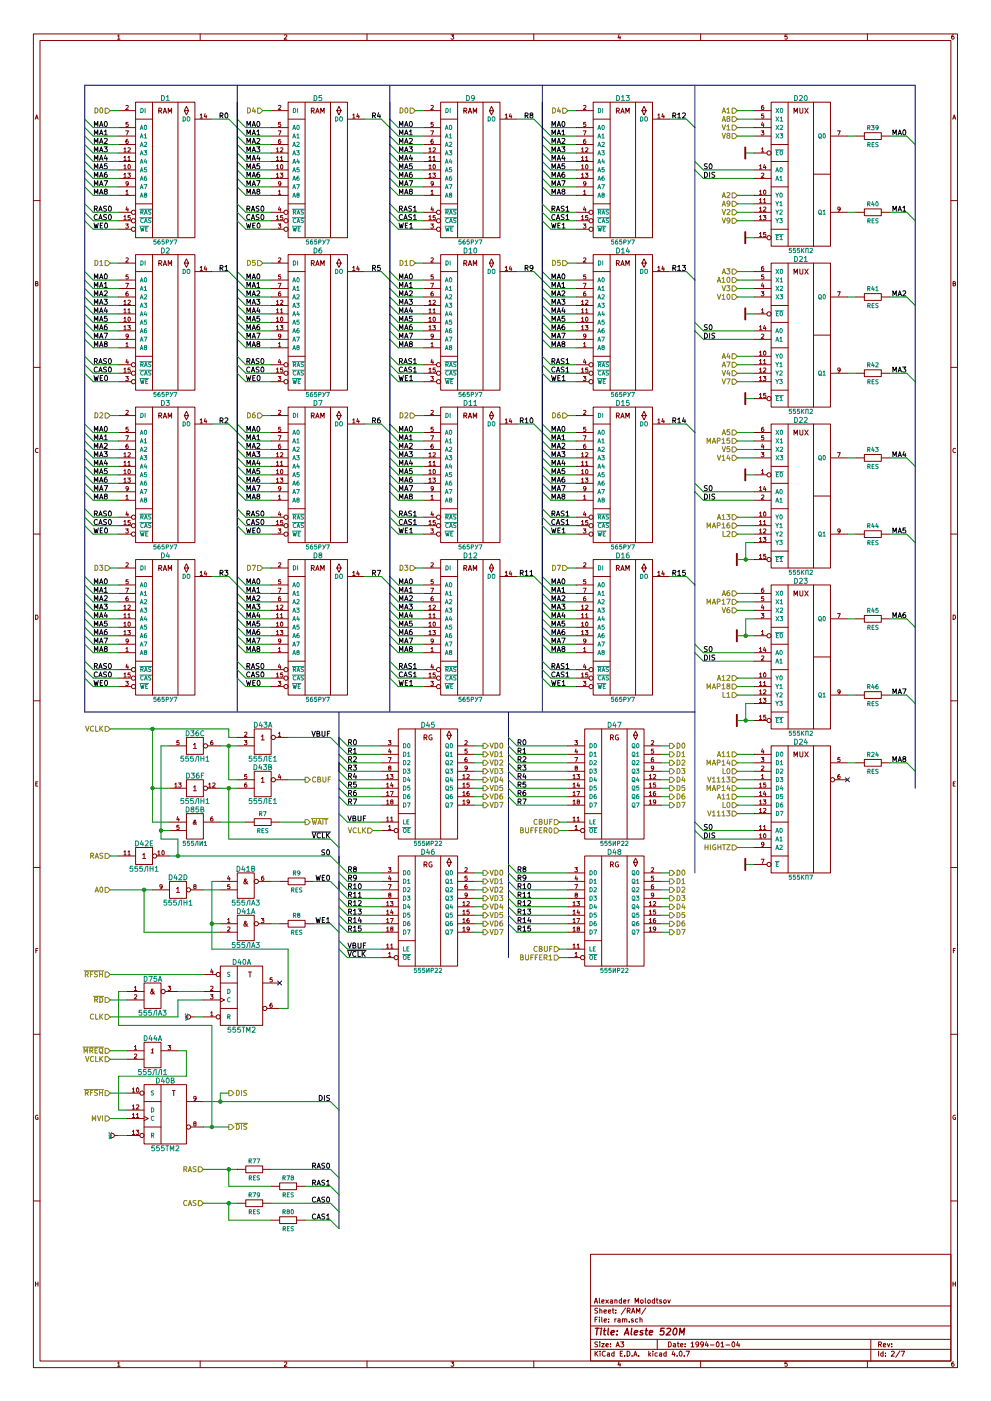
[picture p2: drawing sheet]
<svg xmlns="http://www.w3.org/2000/svg" width="297mm" height="420mm" viewBox="0 0 297 420" stroke-linecap="round" stroke-linejoin="round" font-family="sans-serif">
<g fill="none" stroke="#840000" stroke-width=".3">
<path d="M10 10.2h277v400h-277zM12 12.2h273v396h-273zM35.3 10.8l.3-.3v1.3M35.3 11.8h.7M60 10.2v2M85.2 10.6l.5-.1 .3 .3-.8 1h.8M110 10.2v2M135.2 10.5h.8l-.4 .4 .4 .3-.1 .4h-.7M160 10.2v2M185.5 10.4l-.3 .9h.8M185.9 10.9v.9M210 10.2v2"/>
<path d="M235.9 10.5h-.6v.6l.6-.1 .1 .5-.3 .3-.4-.2M260 10.2v2M285.9 10.5l-.6 .3-.1 .7 .3 .3 .4-.2v-.6l-.4-.1-.3 .3M10.6 35.8l.4-1.3 .4 1.3M10.7 35.4h.6M35.6 33.2h5M35.6 38.3h5M37.7 39.2h.8l-.5 1.3M37.7 31.7l.5-.1 .3 .4-.8 .9h.8M38.4 36.7h-.6l-.1 .6h.7v.5h-.7M40.6 30.6h17.8v40.7h-17.8zM40.6 35.7h5.1"/>
<path d="M45.7 30.6v40.7M47.6 33.2h.7l.1-.6-.8-.2v1.6M48 33.2l.5 .8M48.9 34l.5-1.6 .5 1.6M49 33.5h.8M50.4 34v-1.6l.5 1.1 .5-1.1v1.6M53.3 30.6v40.7M55.2 33.2l.7-1.3 .6 1.3-.6 1.3-.7-1.3h1.3M58.4 35.7h5.1M60 34.5l.4-.3v1.2M60 35.4h.7M61.5 34.1l-.3 .9h.8"/>
<path d="M61.8 34.6v.8M81.3 33.2h5.1M81.3 38.3h5.1M83.4 39.2h.8l-.5 1.3M83.5 31.7l.4-.1 .3 .4-.8 .9h.8M84.1 36.7h-.6v.6h.6v.5h-.6M86.4 30.6h17.7v40.7h-17.7zM86.4 35.7h5M91.4 30.6v40.7M93.3 33.2h.8v-.6l-.8-.2v1.6M93.7 33.2l.5 .8M94.6 34l.5-1.6 .6 1.6"/>
<path d="M94.8 33.5h.7M96.1 34v-1.6l.5 1.1 .6-1.1v1.6M99.1 30.6v40.7M101 33.2l.6-1.3 .6 1.3-.6 1.3-.6-1.3h1.2M104.1 35.7h5.1M105.7 34.5l.4-.3v1.2M105.7 35.4h.7M107.2 34.1l-.3 .9h.8M107.5 34.6v.8M127 33.2h5.1M127 38.3h5.1M129.1 39.2h.8l-.5 1.3"/>
<path d="M129.2 31.7l.5-.1 .2 .4-.8 .9h.8M129.8 36.7h-.6v.6h.6v.5h-.6M132.1 30.6h17.8v40.7h-17.8zM132.1 35.7h5.1M137.2 30.6v40.7M139 33.2h.8l.1-.6-.9-.2v1.6M139.4 33.2l.5 .8M140.4 34l.5-1.6 .5 1.6M140.5 33.5h.7M141.9 34v-1.6l.5 1.1 .5-1.1v1.6M144.8 30.6v40.7M146.7 33.2l.6-1.3 .7 1.3-.7 1.3-.6-1.3h1.3"/>
<path d="M149.9 35.7h5M151.4 34.5l.4-.3v1.2M151.4 35.4h.7M152.9 34.1l-.2 .9h.7M153.2 34.6v.8M172.7 33.2h5.1M172.7 38.3h5.1M174.8 39.2h.9l-.6 1.3M174.9 31.7l.5-.1 .2 .4-.8 .9h.8M175.6 36.7h-.6l-.1 .6h.7v.5h-.7M177.8 30.6h17.8v40.7h-17.8zM177.8 35.7h5.1"/>
<path d="M182.9 30.6v40.7M184.8 33.2h.7l.1-.6-.8-.2v1.6M185.1 33.2l.5 .8M186.1 34l.5-1.6 .5 1.6M186.2 33.5h.7M187.6 34v-1.6l.5 1.1 .5-1.1v1.6M190.5 30.6v40.7M192.4 33.2l.6-1.3 .7 1.3-.7 1.3-.6-1.3h1.3M195.6 35.7h5.1M197.2 34.5l.3-.3v1.2M197.2 35.4h.7M198.7 34.1l-.3 .9h.7"/>
<path d="M199 34.6v.8M226.1 35.7h5M226.1 33.2h5M226.1 38.3h5M228.2 39.2h.8l-.5 .5 .4 .1v.6h-.7M228.5 36.6l-.3 .9h.8M228.8 31.6l-.5 .3-.1 .7 .3 .3 .4-.1-.1-.7h-.3l-.3 .2M228.8 37.1v.9M228.9 34.2h-.6l-.1 .5h.7v.6h-.7M231.1 30.6h17.8v43.2h-17.8zM236.2 30.6v43.2M238 34v-1.6l.5 1.1 .5-1.1v1.6"/>
<path d="M239.8 32.4v1.3l.3 .3 .5-.3v-1.3M241.2 32.4l1 1.6M242.2 32.4l-1 1.6M243.8 30.6v43.2M251 39.2h.9l-.6 1.3M259.1 39.8h5.1v2h-5.1zM285.6 35.8l.4-1.3 .4 1.3M285.7 35.4h.6M35.6 43.3h5M35.6 40.8h5M35.6 56h5M35.6 51h5"/>
<path d="M35.6 48.4h5M35.6 45.9h5M35.6 53.5h5M35.6 58.6h5M37.1 49.8l.4-.4v1.3M37.1 47.2l.4-.3v1.2M37.1 44.7l.4-.4v1.3M37.1 52.3l.4-.4v1.3M37.1 50.7h.7M37.1 48.1h.7M37.1 45.6h.7M37.1 53.2h.7"/>
<path d="M37.7 57.4l.4-.4v1.3M37.7 58.3h.8M38.3 51.9h.8l-.5 .5 .4 .1v.6h-.7M38.3 41.8l-.5 .3-.1 .7 .3 .2 .4-.1-.1-.6h-.3l-.3 .2M38.4 47.2l.3-.3v1.2M38.4 44.4l.4-.1 .3 .4-.8 .9h.8M38.4 48.1h.7M38.5 55l-.3 .3-.4-.1v-.6l.4-.1 .3 .2-.1 .7-.6 .3M38.5 49.5l.1-.1a.61 .61 0 0 1 .5 .6 .61 .61 0 0 1-.6 .6zM81.3 43.3h5.1M81.3 40.8h5.1M81.3 56h5.1"/>
<path d="M81.3 51h5.1M81.3 48.4h5.1M81.3 45.9h5.1M81.3 53.5h5.1M81.3 58.6h5.1M82.9 49.8l.3-.4v1.3M82.9 47.2l.3-.3v1.2M82.9 44.7l.3-.4v1.3M82.9 52.3l.3-.4v1.3M82.9 50.7h.7M82.9 48.1h.7M82.9 45.6h.7"/>
<path d="M82.9 53.2h.7M83.5 57.4l.3-.4v1.3M83.5 58.3h.7M84 51.9h.8l-.4 .5 .3 .1v.6h-.7M84 41.8l-.5 .3v.7l.2 .2 .4-.1-.1-.6h-.3l-.2 .2M84.1 47.2l.3-.3v1.2M84.1 44.4l.5-.1 .2 .4-.8 .9h.8M84.1 48.1h.7M84.2 55l-.3 .3-.3-.1-.1-.6 .4-.1 .3 .2-.1 .7-.5 .3M84.2 49.5l.2-.1a.61 .61 0 0 1 .4 .6 .61 .61 0 0 1-.5 .6zM127 43.3h5.1M127 40.8h5.1"/>
<path d="M127 56h5.1M127 51h5.1M127 48.4h5.1M127 45.9h5.1M127 53.5h5.1M127 58.6h5.1M128.6 49.8l.3-.4v1.3M128.6 47.2l.3-.3v1.2M128.6 44.7l.3-.4v1.3M128.6 52.3l.3-.4v1.3M128.6 50.7h.7M128.6 48.1h.7"/>
<path d="M128.6 45.6h.7M128.6 53.2h.7M129.2 57.4l.3-.4v1.3M129.2 58.3h.7M129.7 51.9h.8l-.4 .5 .4 .1v.6h-.8M129.8 41.8l-.6 .3v.7l.2 .2 .4-.1v-.6h-.4l-.2 .2M129.8 47.2l.3-.3v1.2M129.8 44.4l.5-.1 .2 .4-.8 .9h.8M129.8 48.1h.7M129.9 55l-.2 .3-.4-.1-.1-.6 .5-.1 .2 .2-.1 .7-.5 .3M129.9 49.5l.2-.1a.61 .61 0 0 1 .4 .6 .61 .61 0 0 1-.5 .6zM172.7 43.3h5.1"/>
<path d="M172.7 40.8h5.1M172.7 56h5.1M172.7 51h5.1M172.7 48.4h5.1M172.7 45.9h5.1M172.7 53.5h5.1M172.7 58.6h5.1M174.3 49.8l.4-.4v1.3M174.3 47.2l.4-.3v1.2M174.3 44.7l.4-.4v1.3M174.3 52.3l.4-.4v1.3M174.3 50.7h.7"/>
<path d="M174.3 48.1h.7M174.3 45.6h.7M174.3 53.2h.7M174.9 57.4l.4-.4v1.3M174.9 58.3h.7M175.4 51.9h.8l-.4 .5 .4 .1v.6h-.8M175.5 41.8l-.5 .3-.1 .7 .2 .2 .5-.1-.1-.6h-.4l-.2 .2M175.5 47.2l.4-.3v1.2M175.5 44.4l.5-.1 .2 .4-.8 .9h.8M175.5 48.1h.7M175.6 55l-.2 .3-.4-.1v-.6l.4-.1 .2 .2v.7l-.6 .3M175.6 49.5l.2-.1a.61 .61 0 0 1 .5 .6 .61 .61 0 0 1-.6 .6z"/>
<path d="M226.1 40.8h5M226.1 51h5M226.1 45.9h3.8M226.1 53.5h5M226.1 58.6h5M227.6 57.4l.4-.4v1.3M227.6 59.9l.4-.3v1.2M227.6 49.8l.4-.4v1.3M227.6 50.7h.7M227.6 58.3h.7M228.2 44.7l.4-.4v1.3M228.2 52l.5-.1 .3 .4-.8 .9h.8"/>
<path d="M228.2 45.6h.8M228.9 59.9l.3-.3v1.2M229 57.1l.1-.1a.61 .61 0 0 1 .5 .7 .61 .61 0 0 1-.6 .5zM229.1 49.3l-.2 .9h.7M229.4 49.8v.9M231.1 43.3h5.1M231.1 56h5.1M231.1 48.4h5.1M243.8 52.2h5.1v1.3M248.9 40.8h5.1M256.5 40.8h2.6M264.2 40.8h2.5"/>
<path d="M10 60.2h2M35.6 68.7h3.8M35.6 63.7h3.8M35.6 66.2h3.8M35.6 78.9h5M37.1 65l.4-.4v1.3M37.1 65.9h.7M37.7 67.2h.8l-.5 .5 .4 .1v.5h-.7M37.7 77.4l.5-.1 .3 .4-.8 .9h.8M38 62l-.3 .9h.8M38.3 62.5v.9M39 64.6h-.6v.6h.6v.6h-.6"/>
<path d="M40.6 76.4h17.8v40.6h-17.8zM40.6 61.1h5.1M45.7 76.4v40.6M47.6 79l.7-.1 .1-.6-.8-.2v1.6M48 79l.5 .7M48.9 79.7l.5-1.6 .5 1.6M49 79.2h.8M50.4 79.7v-1.6l.5 1.1 .5-1.1v1.6M53.3 76.4v40.6M55.2 78.9l.7-1.3 .6 1.3-.6 1.3-.7-1.3h1.3M61.5 79.8l-.3 .9h.8M81.3 68.7h3.8"/>
<path d="M81.3 63.7h3.8M81.3 66.2h3.8M81.3 78.9h5.1M82.9 65l.3-.4v1.3M82.9 65.9h.7M83.4 67.2h.8l-.5 .5 .4 .1v.5h-.7M83.5 77.4l.4-.1 .3 .4-.8 .9h.8M83.7 62l-.2 .9h.7M84 62.5v.9M84.7 64.6h-.6v.6h.6v.6h-.6M86.4 76.4h17.7v40.6h-17.7zM86.4 61.1h5"/>
<path d="M91.4 76.4v40.6M93.3 79l.8-.1v-.6l-.8-.2v1.6M93.7 79l.5 .7M94.6 79.7l.5-1.6 .6 1.6M94.8 79.2h.7M96.1 79.7v-1.6l.5 1.1 .6-1.1v1.6M99.1 76.4v40.6M101 78.9l.6-1.3 .6 1.3-.6 1.3-.6-1.3h1.2M107.2 79.8l-.3 .9h.8M127 68.7h3.8M127 63.7h3.8M127 66.2h3.8"/>
<path d="M127 78.9h5.1M128.6 65l.3-.4v1.3M128.6 65.9h.7M129.1 67.2h.8l-.4 .5 .3 .1v.5h-.7M129.2 77.4l.5-.1 .2 .4-.8 .9h.8M129.5 62l-.3 .9h.7M129.8 62.5v.9M130.5 64.6h-.7v.6h.7v.6h-.7M132.1 76.4h17.8v40.6h-17.8zM132.1 61.1h5.1M137.2 76.4v40.6M139 79l.8-.1 .1-.6-.9-.2v1.6"/>
<path d="M139.4 79l.5 .7M140.4 79.7l.5-1.6 .5 1.6M140.5 79.2h.7M141.9 79.7v-1.6l.5 1.1 .5-1.1v1.6M144.8 76.4v40.6M146.7 78.9l.6-1.3 .7 1.3-.7 1.3-.6-1.3h1.3M152.9 79.8l-.2 .9h.7M172.7 68.7h3.8M172.7 63.7h3.8M172.7 66.2h3.8M172.7 78.9h5.1M174.3 65l.4-.4v1.3"/>
<path d="M174.3 65.9h.7M174.8 67.2h.8l-.4 .5 .4 .1v.5h-.8M174.9 77.4l.5-.1 .2 .4-.8 .9h.8M175.2 62l-.3 .9h.8M175.5 62.5v.9M176.2 64.6h-.6l-.1 .6h.7v.6h-.7M177.8 76.4h17.8v40.6h-17.8zM177.8 61.1h5.1M182.9 76.4v40.6M184.8 79l.7-.1 .1-.6-.8-.2v1.6M185.1 79l.5 .7M186.1 79.7l.5-1.6 .5 1.6"/>
<path d="M186.2 79.2h.7M187.6 79.7v-1.6l.5 1.1 .5-1.1v1.6M190.5 76.4v40.6M192.4 78.9l.6-1.3 .7 1.3-.7 1.3-.6-1.3h1.3M198.7 79.8l-.3 .9h.7M226.1 61.1h5M226.1 63.7h5M226.1 66.2h5M226.1 71.3h3.8M227.6 62.5l.4-.4v1.3M227.6 65l.4-.4v1.3M227.6 70.1l.4-.4v1.3"/>
<path d="M227.6 65.9h.7M227.6 60.8h.7M227.6 63.4h.7M227.6 71h.7M228.8 64.6h.8l-.5 .5 .4 .1v.6h-.7M228.8 79.9l-.5 .3-.1 .7 .3 .2 .4-.1-.1-.6h-.3l-.3 .2M228.9 62.2l.4-.1 .3 .4-.8 .9h.8M228.9 60.8h.7M229.5 69.7h-.6v.6h.6v.6h-.6M231.1 78.9h17.8v43.2h-17.8zM231.1 68.7h5.1M236.2 78.9v43.2"/>
<path d="M243.8 78.9v43.2M248.9 63.7h5.1M251.8 62.6l-.2 .3-.4-.1v-.6l.4-.1 .2 .2v.8l-.6 .3M256.5 63.7h2.6M259.1 62.7h5.1v2h-5.1zM264.2 63.7h2.5M285 60.2h2M10.7 85.1l.5-.1 .1-.5-.6-.1v1.3h.5l.2-.4-.3-.2M35.6 84h5M35.6 89.1h5M35.6 86.5h5M35.6 96.7h5"/>
<path d="M35.6 94.1h5M35.6 91.6h5M35.6 99.2h5M37.1 95.5l.4-.4v1.3M37.1 92.9l.4-.3v1.2M37.1 90.4l.4-.4v1.3M37.1 98l.4-.3v1.2M37.1 96.4h.7M37.1 93.8h.7M37.1 91.3h.7M37.1 98.9h.7M37.7 85h.8l-.5 1.2"/>
<path d="M38.3 97.7h.8l-.5 .4 .4 .1v.6h-.7M38.3 87.5l-.5 .3-.1 .7 .3 .3 .4-.2-.1-.6h-.3l-.3 .2M38.4 92.9l.3-.3v1.2M38.4 90.1l.4-.1 .3 .4-.8 .9h.8M38.4 93.8h.7M38.4 82.4h-.6l-.1 .6h.7v.6h-.7M38.5 95.2l.1-.1a.61 .61 0 0 1 .5 .7 .61 .61 0 0 1-.6 .5zM40.6 81.4h5.1M58.4 81.4h5.1M60 80.2l.4-.3v1.2M60 81.1h.7M61.8 80.3v.8"/>
<path d="M81.3 84h5.1M81.3 89.1h5.1M81.3 86.5h5.1M81.3 96.7h5.1M81.3 94.1h5.1M81.3 91.6h5.1M81.3 99.2h5.1M82.9 95.5l.3-.4v1.3M82.9 92.9l.3-.3v1.2M82.9 90.4l.3-.4v1.3M82.9 98l.3-.3v1.2M82.9 96.4h.7"/>
<path d="M82.9 93.8h.7M82.9 91.3h.7M82.9 98.9h.7M83.4 85h.8l-.5 1.2M84 97.7h.8l-.4 .4 .3 .1v.6h-.7M84 87.5l-.5 .3v.7l.2 .3 .4-.2-.1-.6h-.3l-.2 .2M84.1 92.9l.3-.3v1.2M84.1 90.1l.5-.1 .2 .4-.8 .9h.8M84.1 93.8h.7M84.1 82.4h-.6v.6h.6v.6h-.6M84.2 95.2l.2-.1a.61 .61 0 0 1 .4 .7 .61 .61 0 0 1-.5 .5zM86.4 81.4h5"/>
<path d="M104.1 81.4h5.1M105.7 80.2l.4-.3v1.2M105.7 81.1h.7M107.5 80.3v.8M127 84h5.1M127 89.1h5.1M127 86.5h5.1M127 96.7h5.1M127 94.1h5.1M127 91.6h5.1M127 99.2h5.1M128.6 95.5l.3-.4v1.3"/>
<path d="M128.6 92.9l.3-.3v1.2M128.6 90.4l.3-.4v1.3M128.6 98l.3-.3v1.2M128.6 96.4h.7M128.6 93.8h.7M128.6 91.3h.7M128.6 98.9h.7M129.1 85h.8l-.5 1.2M129.7 97.7h.8l-.4 .4 .4 .1v.6h-.8M129.8 87.5l-.6 .3v.7l.2 .3 .4-.2v-.6h-.4l-.2 .2M129.8 92.9l.3-.3v1.2M129.8 90.1l.5-.1 .2 .4-.8 .9h.8"/>
<path d="M129.8 93.8h.7M129.8 82.4h-.6v.6h.6v.6h-.6M129.9 95.2l.2-.1a.61 .61 0 0 1 .4 .7 .61 .61 0 0 1-.5 .5zM132.1 81.4h5.1M149.9 81.4h5M151.4 80.2l.4-.3v1.2M151.4 81.1h.7M153.2 80.3v.8M172.7 84h5.1M172.7 89.1h5.1M172.7 86.5h5.1M172.7 96.7h5.1"/>
<path d="M172.7 94.1h5.1M172.7 91.6h5.1M172.7 99.2h5.1M174.3 95.5l.4-.4v1.3M174.3 92.9l.4-.3v1.2M174.3 90.4l.4-.4v1.3M174.3 98l.4-.3v1.2M174.3 96.4h.7M174.3 93.8h.7M174.3 91.3h.7M174.3 98.9h.7M174.8 85h.9l-.6 1.2"/>
<path d="M175.4 97.7h.8l-.4 .4 .4 .1v.6h-.8M175.5 87.5l-.5 .3-.1 .7 .2 .3 .5-.2-.1-.6h-.4l-.2 .2M175.5 92.9l.4-.3v1.2M175.5 90.1l.5-.1 .2 .4-.8 .9h.8M175.5 93.8h.7M175.6 82.4h-.6l-.1 .6h.7v.6h-.7M175.6 95.2l.2-.1a.61 .61 0 0 1 .5 .7 .61 .61 0 0 1-.6 .5zM177.8 81.4h5.1M195.6 81.4h5.1M197.2 80.2l.3-.3v1.2M197.2 81.1h.7M199 80.3v.8"/>
<path d="M226.1 81.4h5M226.1 84h5M226.1 89.1h5M226.1 86.5h5M226.1 94.1h3.8M226.1 99.2h5M227.6 98l.4-.3v1.2M227.6 98.9h.7M228.2 87.5h.8l-.5 .5 .4 .1v.5h-.7M228.2 92.9l.4-.3v1.2M228.2 93.8h.8M228.5 84.9l-.3 .9h.8"/>
<path d="M228.8 85.4v.8M228.9 82.4h-.6l-.1 .6h.7v.6h-.7M229.1 97.6l-.2 .9h.7M229.4 98.1v.8M231.1 96.7h5.1M231.1 91.6h5.1M238 82.2v-1.5l.5 1.1 .5-1.1v1.5M239.8 80.7v1.2l.3 .3 .5-.3v-1.2M241.2 80.7l1 1.5M242.2 80.7l-1 1.5M248.9 89.1h5.1M251 87.5h.9l-.6 1.3"/>
<path d="M256.5 89.1h2.6M259.1 88.1h5.1v2h-5.1zM264.2 89.1h2.5M285.7 85.1l.5-.1 .1-.5-.6-.1v1.3h.5l.2-.4-.3-.2M10 110.2h2M35.6 101.8h5M35.6 104.3h5M35.6 114.5h3.8M35.6 109.4h3.8M35.6 111.9h3.8M37.1 110.7l.4-.3v1.2M37.1 111.6h.7"/>
<path d="M37.7 112.9h.8l-.5 .5 .4 .1v.5h-.7M37.7 103.1l.4-.4v1.3M37.7 104h.8M38 107.7l-.3 1h.8M38.3 108.2v.9M38.5 100.7l-.3 .3-.4-.1v-.6l.4-.1 .3 .2-.1 .8-.6 .3M39 110.4h-.6v.5h.6v.6h-.6M40.6 106.8h5.1M81.3 101.8h5.1M81.3 104.3h5.1M81.3 114.5h3.8M81.3 109.4h3.8"/>
<path d="M81.3 111.9h3.8M82.9 110.7l.3-.3v1.2M82.9 111.6h.7M83.4 112.9h.8l-.5 .5 .4 .1v.5h-.7M83.5 103.1l.3-.4v1.3M83.5 104h.7M83.7 107.7l-.2 1h.7M84 108.2v.9M84.2 100.7l-.3 .3-.3-.1-.1-.6 .4-.1 .3 .2-.1 .8-.5 .3M84.7 110.4h-.6v.5h.6v.6h-.6M86.4 106.8h5M127 101.8h5.1"/>
<path d="M127 104.3h5.1M127 114.5h3.8M127 109.4h3.8M127 111.9h3.8M128.6 110.7l.3-.3v1.2M128.6 111.6h.7M129.1 112.9h.8l-.4 .5 .3 .1v.5h-.7M129.2 103.1l.3-.4v1.3M129.2 104h.7M129.5 107.7l-.3 1h.7M129.8 108.2v.9M129.9 100.7l-.2 .3-.4-.1-.1-.6 .5-.1 .2 .2-.1 .8-.5 .3"/>
<path d="M130.5 110.4h-.7v.5h.7v.6h-.7M132.1 106.8h5.1M172.7 101.8h5.1M172.7 104.3h5.1M172.7 114.5h3.8M172.7 109.4h3.8M172.7 111.9h3.8M174.3 110.7l.4-.3v1.2M174.3 111.6h.7M174.8 112.9h.8l-.4 .5 .4 .1v.5h-.8M174.9 103.1l.4-.4v1.3M174.9 104h.7"/>
<path d="M175.2 107.7l-.3 1h.8M175.5 108.2v.9M175.6 100.7l-.2 .3-.4-.1v-.6l.4-.1 .2 .2v.8l-.6 .3M176.2 110.4h-.6l-.1 .5h.7v.6h-.7M177.8 106.8h5.1M226.1 101.8h5M226.1 106.8h5M226.1 114.5h5M226.1 109.4h5M226.1 111.9h5M226.1 119.5h3.8M227.6 105.6l.4-.3v1.2"/>
<path d="M227.6 108.2l.4-.4v1.3M227.6 110.7l.4-.3v1.2M227.6 113.3l.4-.4v1.3M227.6 118.3l.4-.3v1.2M227.6 111.6h.7M227.6 106.5h.7M227.6 109.1h.7M227.6 114.2h.7M227.6 119.2h.7M228.2 100.3l.5-.1 .3 .4-.8 .9h.8M228.8 112.9h.8l-.5 .5 .4 .1v.5h-.7M228.9 108.2l.3-.4v1.3"/>
<path d="M228.9 110.5l.4-.1 .3 .3-.8 .9h.8M228.9 109.1h.7M229 105.4l.1-.1a.61 .61 0 0 1 .5 .6 .61 .61 0 0 1-.6 .6zM229.5 118h-.6v.6h.6v.5h-.6M231.1 104.3h5.1M231.1 117h5.1M243.8 100.5h5.1v1.3M248.9 111.9h5.1M251.8 110.9l-.2 .2h-.4v-.6l.4-.1 .2 .2v.7l-.6 .3M256.5 111.9h2.6M259.1 110.9h5.1v2h-5.1zM264.2 111.9h2.5"/>
<path d="M285 110.2h2M11.4 134.6a.58 .58 0 0 0-.8 .5 .58 .58 0 0 0 .8 .5M35.6 124.6h5M35.6 129.7h5M35.6 134.8h5M35.6 132.2h5M35.6 139.9h5M35.6 137.3h5M37.1 138.7l.4-.4v1.3M37.1 136.1l.4-.3v1.2M37.1 139.6h.7M37.1 137h.7"/>
<path d="M37.7 130.7h.8l-.5 1.2M37.7 123.2l.5-.1 .3 .3-.8 .9h.8M38.3 133.2l-.5 .3-.1 .7 .3 .3 .4-.1-.1-.7h-.3l-.3 .2M38.4 138.7l.3-.4v1.3M38.4 135.9l.4-.1 .3 .3-.8 .9h.8M38.4 139.6h.7M38.4 128.1h-.6l-.1 .6h.7v.6h-.7M40.6 122.1h17.8v40.6h-17.8zM40.6 127.2h5.1M45.7 122.1v40.6M47.6 124.7l.7-.1 .1-.6-.8-.1v1.5M48 124.7l.5 .7"/>
<path d="M48.9 125.4l.5-1.5 .5 1.5M49 125h.8M50.4 125.4v-1.5l.5 1.1 .5-1.1v1.5M53.3 122.1v40.6M55.2 124.6l.7-1.2 .6 1.2-.6 1.3-.7-1.3h1.3M58.4 127.2h5.1M60 126l.4-.4v1.3M60 126.9h.7M61.5 125.5l-.3 .9h.8M61.8 126v.9M81.3 124.6h5.1M81.3 129.7h5.1"/>
<path d="M81.3 134.8h5.1M81.3 132.2h5.1M81.3 139.9h5.1M81.3 137.3h5.1M82.9 138.7l.3-.4v1.3M82.9 136.1l.3-.3v1.2M82.9 139.6h.7M82.9 137h.7M83.4 130.7h.8l-.5 1.2M83.5 123.2l.4-.1 .3 .3-.8 .9h.8M84 133.2l-.5 .3v.7l.2 .3 .4-.1-.1-.7h-.3l-.2 .2M84.1 138.7l.3-.4v1.3"/>
<path d="M84.1 135.9l.5-.1 .2 .3-.8 .9h.8M84.1 139.6h.7M84.1 128.1h-.6v.6h.6v.6h-.6M86.4 122.1h17.7v40.6h-17.7zM86.4 127.2h5M91.4 122.1v40.6M93.3 124.7l.8-.1v-.6l-.8-.1v1.5M93.7 124.7l.5 .7M94.6 125.4l.5-1.5 .6 1.5M94.8 125h.7M96.1 125.4v-1.5l.5 1.1 .6-1.1v1.5M99.1 122.1v40.6"/>
<path d="M101 124.6l.6-1.2 .6 1.2-.6 1.3-.6-1.3h1.2M104.1 127.2h5.1M105.7 126l.4-.4v1.3M105.7 126.9h.7M107.2 125.5l-.3 .9h.8M107.5 126v.9M127 124.6h5.1M127 129.7h5.1M127 134.8h5.1M127 132.2h5.1M127 139.9h5.1M127 137.3h5.1"/>
<path d="M128.6 138.7l.3-.4v1.3M128.6 136.1l.3-.3v1.2M128.6 139.6h.7M128.6 137h.7M129.1 130.7h.8l-.5 1.2M129.2 123.2l.5-.1 .2 .3-.8 .9h.8M129.8 133.2l-.6 .3v.7l.2 .3 .4-.1v-.7h-.4l-.2 .2M129.8 138.7l.3-.4v1.3M129.8 135.9l.5-.1 .2 .3-.8 .9h.8M129.8 139.6h.7M129.8 128.1h-.6v.6h.6v.6h-.6M132.1 122.1h17.8v40.6h-17.8z"/>
<path d="M132.1 127.2h5.1M137.2 122.1v40.6M139 124.7l.8-.1 .1-.6-.9-.1v1.5M139.4 124.7l.5 .7M140.4 125.4l.5-1.5 .5 1.5M140.5 125h.7M141.9 125.4v-1.5l.5 1.1 .5-1.1v1.5M144.8 122.1v40.6M146.7 124.6l.6-1.2 .7 1.2-.7 1.3-.6-1.3h1.3M149.9 127.2h5M151.4 126l.4-.4v1.3M151.4 126.9h.7"/>
<path d="M152.9 125.5l-.2 .9h.7M153.2 126v.9M172.7 124.6h5.1M172.7 129.7h5.1M172.7 134.8h5.1M172.7 132.2h5.1M172.7 139.9h5.1M172.7 137.3h5.1M174.3 138.7l.4-.4v1.3M174.3 136.1l.4-.3v1.2M174.3 139.6h.7M174.3 137h.7"/>
<path d="M174.8 130.7h.9l-.6 1.2M174.9 123.2l.5-.1 .2 .3-.8 .9h.8M175.5 133.2l-.5 .3-.1 .7 .2 .3 .5-.1-.1-.7h-.4l-.2 .2M175.5 138.7l.4-.4v1.3M175.5 135.9l.5-.1 .2 .3-.8 .9h.8M175.5 139.6h.7M175.6 128.1h-.6l-.1 .6h.7v.6h-.7M177.8 122.1h17.8v40.6h-17.8zM177.8 127.2h5.1M182.9 122.1v40.6M184.8 124.7l.7-.1 .1-.6-.8-.1v1.5M185.1 124.7l.5 .7"/>
<path d="M186.1 125.4l.5-1.5 .5 1.5M186.2 125h.7M187.6 125.4v-1.5l.5 1.1 .5-1.1v1.5M190.5 122.1v40.6M192.4 124.6l.6-1.2 .7 1.2-.7 1.3-.6-1.3h1.3M195.6 127.2h5.1M197.2 126l.3-.4v1.3M197.2 126.9h.7M198.7 125.5l-.3 .9h.7M199 126v.9M226.1 129.7h5M226.1 134.8h5"/>
<path d="M226.1 132.2h5M226.1 137.3h5M228.2 135.8h.8l-.5 .4 .4 .1v.6h-.7M228.5 133.1l-.3 1h.8M228.8 128.1l-.5 .3-.1 .8 .3 .2 .4-.1-.1-.6-.3-.1-.3 .2M228.8 133.6v.9M228.9 130.7h-.6l-.1 .6h.7v.5h-.7M231.1 127.2h17.8v43.1h-17.8zM231.1 139.9h5.1M236.2 127.2v43.1M238 130.5v-1.6l.5 1.1 .5-1.1v1.6M239.8 128.9v1.3l.3 .3 .5-.3v-1.3"/>
<path d="M241.2 128.9l1 1.6M242.2 128.9l-1 1.6M243.8 127.2v43.1M248.9 137.3h5.1M251 135.8h.9l-.6 1.2M256.5 137.3h2.6M259.1 136.3h5.1v2h-5.1zM264.2 137.3h2.5M286.4 134.6a.58 .58 0 0 0-.8 .5 .58 .58 0 0 0 .8 .5M35.6 147.5h5M35.6 142.4h5M35.6 144.9h5"/>
<path d="M35.6 150h5M35.6 155.1h3.8M35.6 157.6h3.8M37.1 141.2l.4-.4v1.3M37.1 143.7l.4-.3v1.2M37.1 156.4l.4-.3v1.2M37.1 142.1h.7M37.1 144.6h.7M37.1 157.3h.7M37.7 158.6h.8l-.5 .5 .4 .1v.6h-.7M37.7 148.8l.4-.3v1.2M37.7 149.7h.8"/>
<path d="M38 153.5l-.3 .9h.8M38.3 143.4h.8l-.5 .5 .4 .1v.5h-.7M38.3 153.9v.9M38.5 146.4l-.3 .3-.4-.1v-.6l.4-.1 .3 .2-.1 .8-.6 .3M38.5 140.9l.1-.1a.61 .61 0 0 1 .5 .7 .61 .61 0 0 1-.6 .5zM39 156.1h-.6v.6h.6v.5h-.6M40.6 152.6h5.1M81.3 147.5h5.1M81.3 142.4h5.1M81.3 144.9h5.1M81.3 150h5.1M81.3 155.1h3.8"/>
<path d="M81.3 157.6h3.8M82.9 141.2l.3-.4v1.3M82.9 143.7l.3-.3v1.2M82.9 156.4l.3-.3v1.2M82.9 142.1h.7M82.9 144.6h.7M82.9 157.3h.7M83.4 158.6h.8l-.5 .5 .4 .1v.6h-.7M83.5 148.8l.3-.3v1.2M83.5 149.7h.7M83.7 153.5l-.2 .9h.7M84 143.4h.8l-.4 .5 .3 .1v.5h-.7"/>
<path d="M84 153.9v.9M84.2 146.4l-.3 .3-.3-.1-.1-.6 .4-.1 .3 .2-.1 .8-.5 .3M84.2 140.9l.2-.1a.61 .61 0 0 1 .4 .7 .61 .61 0 0 1-.5 .5zM84.7 156.1h-.6v.6h.6v.5h-.6M86.4 152.6h5M127 147.5h5.1M127 142.4h5.1M127 144.9h5.1M127 150h5.1M127 155.1h3.8M127 157.6h3.8M128.6 141.2l.3-.4v1.3"/>
<path d="M128.6 143.7l.3-.3v1.2M128.6 156.4l.3-.3v1.2M128.6 142.1h.7M128.6 144.6h.7M128.6 157.3h.7M129.1 158.6h.8l-.4 .5 .3 .1v.6h-.7M129.2 148.8l.3-.3v1.2M129.2 149.7h.7M129.5 153.5l-.3 .9h.7M129.7 143.4h.8l-.4 .5 .4 .1v.5h-.8M129.8 153.9v.9M129.9 146.4l-.2 .3-.4-.1-.1-.6 .5-.1 .2 .2-.1 .8-.5 .3"/>
<path d="M129.9 140.9l.2-.1a.61 .61 0 0 1 .4 .7 .61 .61 0 0 1-.5 .5zM130.5 156.1h-.7v.6h.7v.5h-.7M132.1 152.6h5.1M172.7 147.5h5.1M172.7 142.4h5.1M172.7 144.9h5.1M172.7 150h5.1M172.7 155.1h3.8M172.7 157.6h3.8M174.3 141.2l.4-.4v1.3M174.3 143.7l.4-.3v1.2M174.3 156.4l.4-.3v1.2"/>
<path d="M174.3 142.1h.7M174.3 144.6h.7M174.3 157.3h.7M174.8 158.6h.8l-.4 .5 .4 .1v.6h-.8M174.9 148.8l.4-.3v1.2M174.9 149.7h.7M175.2 153.5l-.3 .9h.8M175.4 143.4h.8l-.4 .5 .4 .1v.5h-.8M175.5 153.9v.9M175.6 146.4l-.2 .3-.4-.1v-.6l.4-.1 .2 .2v.8l-.6 .3M175.6 140.9l.2-.1a.61 .61 0 0 1 .5 .7 .61 .61 0 0 1-.6 .5zM176.2 156.1h-.6l-.1 .6h.7v.5h-.7"/>
<path d="M177.8 152.6h5.1M226.1 147.5h5M226.1 142.4h3.8M226.1 150h5M226.1 155.1h5M226.1 157.6h5M227.6 153.9l.4-.4v1.3M227.6 156.4l.4-.3v1.2M227.6 159l.4-.4v1.3M227.6 146.3l.4-.4v1.3M227.6 157.3h.7M227.6 154.8h.7"/>
<path d="M227.6 159.9h.7M227.6 147.2h.7M228.2 141.2l.4-.4v1.3M228.2 148.6l.5-.1 .3 .3-.8 .9h.8M228.2 142.1h.8M228.9 156.4l.3-.3v1.2M228.9 158.7l.4-.1 .3 .4-.8 .9h.8M228.9 157.3h.7M229 153.6l.1-.1a.61 .61 0 0 1 .5 .7 .61 .61 0 0 1-.6 .5zM229.1 145.8l-.2 1h.7M229.4 146.3v.9M231.1 144.9h5.1"/>
<path d="M231.1 152.6h5.1M243.8 148.8h5.1v1.2M251.8 159.1l-.2 .3-.4-.1v-.6l.4-.1 .2 .2v.8l-.6 .3M259.1 159.2h5.1v2h-5.1zM10 160.2h2M35.6 160.2h3.8M35.6 170.3h5M35.6 175.4h5M35.6 178h5M37.7 176.4h.8l-.5 1.3M37.7 168.9l.5-.1 .3 .3-.8 .9h.8M38.3 178.9l-.5 .3-.1 .8 .3 .2 .4-.1-.1-.6-.3-.1-.3 .2"/>
<path d="M38.4 173.9h-.6l-.1 .5h.7v.6h-.7M40.6 167.8h17.8v40.6h-17.8zM40.6 172.9h5.1M45.7 167.8v40.6M47.6 170.4l.7-.1 .1-.6-.8-.1v1.5M48 170.4l.5 .7M48.9 171.1l.5-1.5 .5 1.5M49 170.7h.8M50.4 171.1v-1.5l.5 1.1 .5-1.1v1.5M53.3 167.8v40.6M55.2 170.3l.7-1.2 .6 1.2-.6 1.3-.7-1.3h1.3M58.4 172.9h5.1"/>
<path d="M60 171.7l.4-.4v1.3M60 172.6h.7M61.5 171.2l-.3 1h.8M61.8 171.7v.9M81.3 160.2h3.8M81.3 170.3h5.1M81.3 175.4h5.1M81.3 178h5.1M83.4 176.4h.8l-.5 1.3M83.5 168.9l.4-.1 .3 .3-.8 .9h.8M84 178.9l-.5 .3v.8l.2 .2 .4-.1-.1-.6-.3-.1-.2 .2M84.1 173.9h-.6v.5h.6v.6h-.6"/>
<path d="M86.4 167.8h17.7v40.6h-17.7zM86.4 172.9h5M91.4 167.8v40.6M93.3 170.4l.8-.1v-.6l-.8-.1v1.5M93.7 170.4l.5 .7M94.6 171.1l.5-1.5 .6 1.5M94.8 170.7h.7M96.1 171.1v-1.5l.5 1.1 .6-1.1v1.5M99.1 167.8v40.6M101 170.3l.6-1.2 .6 1.2-.6 1.3-.6-1.3h1.2M104.1 172.9h5.1M105.7 171.7l.4-.4v1.3"/>
<path d="M105.7 172.6h.7M107.2 171.2l-.3 1h.8M107.5 171.7v.9M127 160.2h3.8M127 170.3h5.1M127 175.4h5.1M127 178h5.1M129.1 176.4h.8l-.5 1.3M129.2 168.9l.5-.1 .2 .3-.8 .9h.8M129.8 178.9l-.6 .3v.8l.2 .2 .4-.1v-.6l-.4-.1-.2 .2M129.8 173.9h-.6v.5h.6v.6h-.6M132.1 167.8h17.8v40.6h-17.8z"/>
<path d="M132.1 172.9h5.1M137.2 167.8v40.6M139 170.4l.8-.1 .1-.6-.9-.1v1.5M139.4 170.4l.5 .7M140.4 171.1l.5-1.5 .5 1.5M140.5 170.7h.7M141.9 171.1v-1.5l.5 1.1 .5-1.1v1.5M144.8 167.8v40.6M146.7 170.3l.6-1.2 .7 1.2-.7 1.3-.6-1.3h1.3M149.9 172.9h5M151.4 171.7l.4-.4v1.3M151.4 172.6h.7"/>
<path d="M152.9 171.2l-.2 1h.7M153.2 171.7v.9M172.7 160.2h3.8M172.7 170.3h5.1M172.7 175.4h5.1M172.7 178h5.1M174.8 176.4h.9l-.6 1.3M174.9 168.9l.5-.1 .2 .3-.8 .9h.8M175.5 178.9l-.5 .3-.1 .8 .2 .2 .5-.1-.1-.6-.4-.1-.2 .2M175.6 173.9h-.6l-.1 .5h.7v.6h-.7M177.8 167.8h17.8v40.6h-17.8zM177.8 172.9h5.1"/>
<path d="M182.9 167.8v40.6M184.8 170.4l.7-.1 .1-.6-.8-.1v1.5M185.1 170.4l.5 .7M186.1 171.1l.5-1.5 .5 1.5M186.2 170.7h.7M187.6 171.1v-1.5l.5 1.1 .5-1.1v1.5M190.5 167.8v40.6M192.4 170.3l.6-1.2 .7 1.2-.7 1.3-.6-1.3h1.3M195.6 172.9h5.1M197.2 171.7l.3-.4v1.3M197.2 172.6h.7M198.7 171.2l-.3 1h.7"/>
<path d="M199 171.7v.9M226.1 160.2h5M226.1 178h5M226.1 162.7h5M226.1 167.8h3.8M227.6 161.5l.4-.3v1.2M227.6 166.6l.4-.4v1.3M227.6 162.4h.7M227.6 167.5h.7M228.8 161.2h.8l-.5 .4 .4 .1v.6h-.7M228.8 176.4l-.5 .3-.1 .7 .3 .3 .4-.2-.1-.6h-.3l-.3 .2M228.9 178.9h-.6l-.1 .6h.7v.6h-.7"/>
<path d="M229.5 166.2h-.6v.6h.6v.6h-.6M231.1 175.4h17.8v43.2h-17.8zM231.1 165.3h5.1M236.2 175.4v43.2M238 178.7v-1.5l.5 1.1 .5-1.1v1.5M239.8 177.2v1.3l.3 .2 .5-.2v-1.3M241.2 177.2l1 1.5M242.2 177.2l-1 1.5M243.8 175.4v43.2M248.9 160.2h5.1M256.5 160.2h2.6M264.2 160.2h2.5"/>
<path d="M285 160.2h2M10.7 184.4a.65 .65 0 0 1 .7 .7 .65 .65 0 0 1-.7 .6zM35.6 180.5h5M35.6 193.2h5M35.6 188.1h5M35.6 185.6h5M35.6 183h5M35.6 190.7h5M35.6 195.7h5M37.1 186.9l.4-.3v1.2M37.1 184.4l.4-.4v1.3M37.1 181.8l.4-.3v1.2"/>
<path d="M37.1 189.5l.4-.4v1.3M37.1 187.8h.7M37.1 185.3h.7M37.1 182.7h.7M37.1 190.4h.7M37.7 194.5l.4-.3v1.2M37.7 195.4h.8M38 199.2l-.3 .9h.8M38.3 189.1h.8l-.5 .5 .4 .1v.5h-.7M38.3 199.7v.8M38.4 184.4l.3-.4v1.3M38.4 181.6l.4-.1 .3 .3-.8 .9h.8"/>
<path d="M38.4 185.3h.7M38.5 192.2l-.3 .2-.4-.1v-.6l.4-.1 .3 .3-.1 .7-.6 .3M38.5 186.7l.1-.1a.61 .61 0 0 1 .5 .6 .61 .61 0 0 1-.6 .5zM40.6 198.3h5.1M81.3 180.5h5.1M81.3 193.2h5.1M81.3 188.1h5.1M81.3 185.6h5.1M81.3 183h5.1M81.3 190.7h5.1M81.3 195.7h5.1M82.9 186.9l.3-.3v1.2"/>
<path d="M82.9 184.4l.3-.4v1.3M82.9 181.8l.3-.3v1.2M82.9 189.5l.3-.4v1.3M82.9 187.8h.7M82.9 185.3h.7M82.9 182.7h.7M82.9 190.4h.7M83.5 194.5l.3-.3v1.2M83.5 195.4h.7M83.7 199.2l-.2 .9h.7M84 189.1h.8l-.4 .5 .3 .1v.5h-.7M84 199.7v.8"/>
<path d="M84.1 184.4l.3-.4v1.3M84.1 181.6l.5-.1 .2 .3-.8 .9h.8M84.1 185.3h.7M84.2 192.2l-.3 .2-.3-.1-.1-.6 .4-.1 .3 .3-.1 .7-.5 .3M84.2 186.7l.2-.1a.61 .61 0 0 1 .4 .6 .61 .61 0 0 1-.5 .5zM86.4 198.3h5M127 180.5h5.1M127 193.2h5.1M127 188.1h5.1M127 185.6h5.1M127 183h5.1M127 190.7h5.1"/>
<path d="M127 195.7h5.1M128.6 186.9l.3-.3v1.2M128.6 184.4l.3-.4v1.3M128.6 181.8l.3-.3v1.2M128.6 189.5l.3-.4v1.3M128.6 187.8h.7M128.6 185.3h.7M128.6 182.7h.7M128.6 190.4h.7M129.2 194.5l.3-.3v1.2M129.2 195.4h.7M129.5 199.2l-.3 .9h.7"/>
<path d="M129.7 189.1h.8l-.4 .5 .4 .1v.5h-.8M129.8 199.7v.8M129.8 184.4l.3-.4v1.3M129.8 181.6l.5-.1 .2 .3-.8 .9h.8M129.8 185.3h.7M129.9 192.2l-.2 .2-.4-.1-.1-.6 .5-.1 .2 .3-.1 .7-.5 .3M129.9 186.7l.2-.1a.61 .61 0 0 1 .4 .6 .61 .61 0 0 1-.5 .5zM132.1 198.3h5.1M172.7 180.5h5.1M172.7 193.2h5.1M172.7 188.1h5.1M172.7 185.6h5.1"/>
<path d="M172.7 183h5.1M172.7 190.7h5.1M172.7 195.7h5.1M174.3 186.9l.4-.3v1.2M174.3 184.4l.4-.4v1.3M174.3 181.8l.4-.3v1.2M174.3 189.5l.4-.4v1.3M174.3 187.8h.7M174.3 185.3h.7M174.3 182.7h.7M174.3 190.4h.7M174.9 194.5l.4-.3v1.2"/>
<path d="M174.9 195.4h.7M175.2 199.2l-.3 .9h.8M175.4 189.1h.8l-.4 .5 .4 .1v.5h-.8M175.5 199.7v.8M175.5 184.4l.4-.4v1.3M175.5 181.6l.5-.1 .2 .3-.8 .9h.8M175.5 185.3h.7M175.6 192.2l-.2 .2-.4-.1v-.6l.4-.1 .2 .3v.7l-.6 .3M175.6 186.7l.2-.1a.61 .61 0 0 1 .5 .6 .61 .61 0 0 1-.6 .5zM177.8 198.3h5.1M226.1 180.5h5M226.1 185.6h5"/>
<path d="M226.1 183h5M226.1 190.7h3.8M226.1 198.3h5M226.1 195.7h5M227.6 194.5l.4-.3v1.2M227.6 195.4h.7M228.2 184h.8l-.5 .5 .4 .1v.6h-.7M228.2 189.5l.4-.4v1.3M228.2 196.8l.5-.1 .3 .4-.8 .9h.8M228.2 190.4h.8M228.5 181.4l-.3 .9h.8M228.8 181.9v.8"/>
<path d="M229.1 194.1l-.2 .9h.7M229.4 194.6v.8M231.1 193.2h5.1M231.1 188.1h5.1M243.8 197h5.1v1.3M248.9 185.6h5.1M251 184h.9l-.6 1.3M256.5 185.6h2.6M259.1 184.6h5.1v2h-5.1zM264.2 185.6h2.5M285.7 184.4a.65 .65 0 0 1 .7 .7 .65 .65 0 0 1-.7 .6zM10 210.2h2"/>
<path d="M35.6 205.9h3.8M35.6 200.8h3.8M35.6 203.4h3.8M37.1 202.2l.4-.4v1.3M37.1 203.1h.7M37.7 204.3h.8l-.5 .5 .4 .1v.6h-.7M39 201.8h-.6v.6h.6v.5h-.6M73.3 219.7l.5-.1 .2 .3-.8 .9h.8M76.2 218.6h5.1v7.6h-5.1zM81.3 205.9h3.8M81.3 200.8h3.8M81.3 203.4h3.8"/>
<path d="M82.9 202.2l.3-.4v1.3M82.9 203.1h.7M83.4 204.3h.8l-.5 .5 .4 .1v.6h-.7M83.5 219.9l.3-.3v1.2M84.7 201.8h-.6v.6h.6v.5h-.6M119.4 218.6h17.8v33h-17.8zM124.5 218.6v33M127 205.9h3.8M127 200.8h3.8M127 203.4h3.8M128.6 202.2l.3-.4v1.3M128.6 203.1h.7"/>
<path d="M129.1 204.3h.8l-.4 .5 .3 .1v.6h-.7M130.5 201.8h-.7v.6h.7v.5h-.7M132.1 218.6v33M172.7 205.9h3.8M172.7 200.8h3.8M172.7 203.4h3.8M174.3 202.2l.4-.4v1.3M174.3 203.1h.7M174.8 204.3h.8l-.4 .5 .4 .1v.6h-.8M175.3 218.6h17.7v33h-17.7zM176.2 201.8h-.6l-.1 .6h.7v.5h-.7M180.3 218.6v33"/>
<path d="M188 218.6v33M226.1 205.9h5M226.1 203.4h5M226.1 208.4h5M226.1 211h5M226.1 216.1h3.8M227.6 202.2l.4-.4v1.3M227.6 204.7l.4-.4v1.3M227.6 207.2l.4-.3v1.2M227.6 209.8l.4-.4v1.3M227.6 214.9l.4-.4v1.3M227.6 203.1h.7"/>
<path d="M227.6 205.6h.7M227.6 208.1h.7M227.6 210.7h.7M227.6 215.8h.7M228.8 209.4h.8l-.5 .5 .4 .1v.6h-.7M228.9 204.7l.3-.4v1.3M228.9 207l.4-.1 .3 .3-.8 .9h.8M228.9 205.6h.7M229 201.9l.1-.1a.61 .61 0 0 1 .5 .6 .61 .61 0 0 1-.6 .6zM229.5 214.5h-.6v.6h.6v.5h-.6M231.1 200.8h5.1M231.1 213.5h5.1"/>
<path d="M248.9 208.4h5.1M251.8 207.4l-.2 .3-.4-.1v-.6l.4-.1 .2 .2v.7l-.6 .3M256.5 208.4h2.6M259.1 207.4h5.1v2.1h-5.1zM264.2 208.4h2.5M285 210.2h2M10.7 235.1h.5M11.3 234.5h-.6v1.3h.6M50.8 236.4h5.1M50.8 223.7h5.1M52.4 235.2l.3-.4v1.3M52.4 236.1h.7"/>
<path d="M53.5 234.8h.8l-.4 .5 .4 .1v.6h-.8M53.6 222.1h-.6v.6h.6v.6h-.6M55.9 221.1h5.1v5.1h-5.1zM55.9 233.8h5.1v5.1h-5.1zM58 223.4l.4-.5v1.6M58 236.1l.4-.5v1.6M58 224.5h.9M58 237.2h.9M62.2 236.4h3.8M62.2 223.7h3.8M62.5 235.2l.4-.4v1.3M62.5 236.1h.7"/>
<path d="M63.7 222.1l-.5 .3-.1 .7 .3 .3 .4-.1-.1-.7h-.3l-.3 .2M63.8 234.9l.4-.1 .3 .4-.8 .9h.8M71.1 233.8h5.1M71.1 236.4h5.1M71.1 223.7h5.1M71.1 221.1h5.1M73.2 222.1h.8l-.4 .5 .4 .1v.6h-.8M73.9 234.8l-.5 .3-.1 .7 .2 .3 .5-.1-.1-.7h-.4l-.2 .2M74 232.3h-.6l-.1 .6h.7v.5h-.7M76.2 231.3h5.1v7.6h-5.1zM78.3 220.8l.5-.4v1.5M78.3 233.5l.5-.4v1.5"/>
<path d="M78.3 221.9h.9M78.3 234.6h.9M82.5 233.8h3.9M82.5 221.1h3.9M83.5 220.8h.7M83.7 232.2l-.2 .9h.7M84 232.7v.8M114.3 228.8h5.1M114.3 233.8h5.1M114.3 231.3h5.1M114.3 226.2h5.1M114.3 238.9h5.1"/>
<path d="M114.3 236.4h5.1M114.3 223.7h5.1M115.9 232.6l.3-.3v1.2M115.9 235.2l.3-.4v1.3M115.9 237.7l.3-.3v1.2M115.9 233.5h.7M115.9 238.6h.7M115.9 236.1h.7M116.4 222.1h.8l-.4 .5 .3 .1v.6h-.7M116.4 227.2h.8l-.5 1.3M116.7 230.3l-.2-.3 .2-.3 .4 .1v.3a.52 .52 0 0 0-.5 .2 .52 .52 0 0 0-.1 .6h.6l-.1-.6M116.8 224.6l-.3 .9h.7"/>
<path d="M117 232.3h.8l-.4 .5 .4 .1v.5h-.8M117 237.4h.9l-.6 1.2M117.1 225.1v.8M117.4 234.7l-.3 1h.8M117.7 235.2v.9M127.1 221.2l.7-.1 .1-.6-.8-.1v1.5M127.5 221.2l.5 .7M129.4 220.5a.69 .69 0 0 0-.9 .7 .69 .69 0 0 0 1 .6v-.5h-.3M134 220.5l.6-1.3 .7 1.3-.7 1.3-.6-1.3h1.3M137.2 228.8h5M137.2 233.8h5M137.2 231.3h5"/>
<path d="M137.2 226.2h5M137.2 238.9h5M137.2 236.4h5M137.2 223.7h5M138.7 232.6l.4-.3v1.2M138.7 235.2l.4-.4v1.3M138.7 237.7l.4-.3v1.2M138.7 233.5h.7M138.7 238.6h.7M138.7 236.1h.7M139.3 222.2l.5-.1 .3 .4-.8 .9h.8M139.9 227.2l-.5 .3-.1 .7 .3 .3 .4-.2-.1-.6h-.3l-.3 .2"/>
<path d="M140 232.4l.4-.1 .3 .3-.8 .9h.8M140 224.7h-.6l-.1 .5h.7v.6h-.7M140.1 230.3l-.3 .2-.4-.1v-.6l.4-.1 .3 .3-.1 .7-.6 .3M140.5 237.4l-.5 .3v.7l.2 .2 .4-.1-.1-.6-.3-.1-.2 .3M140.6 234.8h-.6v.6h.6v.6h-.6M170.2 228.8h5.1M170.2 233.8h5.1M170.2 231.3h5.1M170.2 226.2h5.1M170.2 238.9h5.1M170.2 236.4h5.1M170.2 223.7h5.1"/>
<path d="M171.8 232.6l.3-.3v1.2M171.8 235.2l.3-.4v1.3M171.8 237.7l.3-.3v1.2M171.8 233.5h.7M171.8 238.6h.7M171.8 236.1h.7M172.3 222.1h.8l-.5 .5 .4 .1v.6h-.7M172.3 227.2h.8l-.5 1.3M172.6 230.3l-.2-.3 .2-.3 .4 .1v.3a.52 .52 0 0 0-.5 .2 .52 .52 0 0 0-.1 .6h.6l-.2-.6M172.6 224.6l-.2 .9h.7M172.9 232.3h.8l-.4 .5 .3 .1v.5h-.7M172.9 237.4h.8l-.5 1.2"/>
<path d="M172.9 225.1v.8M173.3 234.7l-.3 1h.7M173.6 235.2v.9M183 221.2l.7-.1 .1-.6-.8-.1v1.5M183.4 221.2l.5 .7M185.3 220.5a.69 .69 0 0 0-.9 .7 .69 .69 0 0 0 1 .6v-.5h-.3M189.9 220.5l.6-1.3 .6 1.3-.6 1.3-.6-1.3h1.2M193 228.8h5.1M193 233.8h5.1M193 231.3h5.1M193 226.2h5.1M193 238.9h5.1"/>
<path d="M193 236.4h5.1M193 223.7h5.1M194.6 232.6l.4-.3v1.2M194.6 235.2l.4-.4v1.3M194.6 237.7l.4-.3v1.2M194.6 233.5h.7M194.6 238.6h.7M194.6 236.1h.7M195.2 222.2l.5-.1 .2 .4-.8 .9h.8M195.8 227.2l-.5 .3-.1 .7 .3 .3 .4-.2-.1-.6h-.3l-.3 .2M195.8 232.4l.5-.1 .2 .3-.7 .9h.7M195.9 224.7h-.6l-.1 .5h.7v.6h-.7"/>
<path d="M195.9 230.3l-.2 .2-.4-.1v-.6l.4-.1 .2 .3v.7l-.6 .3M196.4 237.4l-.5 .3-.1 .7 .3 .2 .4-.1-.1-.6-.3-.1-.3 .3M196.5 234.8h-.6l-.1 .6h.7v.6h-.7M226.1 228.8h5M226.1 233.8h5M226.1 231.3h5M226.1 226.2h5M226.1 238.9h5M226.1 236.4h5M227.6 237.7l.4-.3v1.2M227.6 235.2l.4-.4v1.3M227.6 238.6h.7"/>
<path d="M227.6 236.1h.7M228.2 227.2h.8l-.5 .5 .4 .1v.5h-.7M228.2 232.6l.4-.3v1.2M228.2 229.8l.5-.1 .3 .4-.8 .9h.8M228.2 233.5h.8M228.5 224.6l-.3 .9h.8M228.8 239.9h.8l-.5 .5 .4 .1v.5h-.7M228.8 225.1v.8M229.1 237.3l-.2 .9h.7M229.4 237.8v.8M229.5 234.8h-.6v.6h.6v.6h-.6M231.1 223.7h17.8v38.1h-17.8z"/>
<path d="M236.2 223.7v38.1M238 227v-1.5l.5 1.1 .5-1.1v1.5M239.8 225.5v1.2l.3 .3 .5-.3v-1.2M241.2 225.5l1 1.5M242.2 225.5l-1 1.5M243.8 223.7v38.1M248.9 228.8h5.1M250.2 233.8h3.8M251.7 232.3l-.5 .3-.1 .7 .2 .2 .5-.1-.1-.6h-.4l-.2 .2M251.8 227.2h-.6l-.1 .6h.7v.5h-.7M256.5 228.8h2.6M259.1 227.8h5.1v2h-5.1z"/>
<path d="M264.2 228.8h2.5M285.7 235.1h.5M286.3 234.5h-.6v1.3h.6M35.6 256.7h5M37.1 255.5l.4-.4v1.3M37.1 256.4h.7M38.4 255.5l.3-.4v1.3M38.4 256.4h.7M40.6 254.2h5.1v5h-5.1zM42.7 256.4l.5-.5v1.6M42.7 257.5h.9M47 256.7h3.8"/>
<path d="M47.3 255.5l.4-.4v1.3M47.3 256.4h.7M48.6 255.2l.2-.1a.61 .61 0 0 1 .5 .7 .61 .61 0 0 1-.6 .5zM50.8 246.5h5.1M50.8 249.1h5.1M53.3 244.9l-.3 .9h.7M53.6 245.4v.8M53.6 247.5h-.6v.6h.6v.6h-.6M55.9 244h5.1v7.6h-5.1zM58.8 246.5l-.3 .6a.33 .33 0 0 1-.5 0 .33 .33 0 0 1 .1-.5l.5-.5-.4-.1a1.09 1.09 0 0 0 .7 1.2M61 246.5h5M63.7 245l-.5 .3-.1 .7 .3 .2 .4-.1-.1-.6h-.3l-.3 .2"/>
<path d="M73.7 246.5h2.5M76.2 245.5h5.1v2.1h-5.1zM81.3 246.5h2.5M114.3 246.5h5.1M114.3 249.1h3.8M114.3 241.5h5.1M115.9 240.3l.3-.4v1.3M115.9 245.3l.3-.3v1.2M115.9 241.2h.7M115.9 246.2h.7M116.5 247.9l.3-.4v1.3M116.5 248.8h.7"/>
<path d="M117.1 245.3l.3-.3v1.2M117.1 246.2h.7M117.3 240.4l-.2-.2 .2-.3 .5 .1v.3a.52 .52 0 0 0-.6 .2 .52 .52 0 0 0-.1 .5h.7l-.2-.6M119.4 256.7h17.8v33h-17.8zM119.4 244h5.1M124.5 256.7v33M127.1 259.3l.7-.1 .1-.6-.8-.1v1.5M127.5 259.3l.5 .7M129.4 258.6a.69 .69 0 0 0-.9 .7 .69 .69 0 0 0 1 .6v-.5h-.3M132.1 256.7v33M134 258.6l.6-1.3 .7 1.3-.7 1.3-.6-1.3h1.3M137.2 241.5h5"/>
<path d="M138.7 240.3l.4-.4v1.3M138.7 241.2h.7M140.7 240.4l-.3 .3-.3-.1-.1-.6 .4-.1 .3 .2-.1 .8-.5 .3M170.2 246.5h5.1M170.2 249.1h3.8M170.2 241.5h5.1M171.8 240.3l.3-.4v1.3M171.8 245.3l.3-.3v1.2M171.8 241.2h.7M171.8 246.2h.7M172.4 247.9l.3-.4v1.3M172.4 248.8h.7"/>
<path d="M173 245.3l.3-.3v1.2M173 246.2h.7M173.2 240.4l-.2-.2 .2-.3 .4 .1v.3a.52 .52 0 0 0-.5 .2 .52 .52 0 0 0-.1 .5h.6l-.1-.6M175.3 256.7h17.7v33h-17.7zM175.3 244h5M180.3 256.7v33M183 259.3l.7-.1 .1-.6-.8-.1v1.5M183.4 259.3l.5 .7M185.3 258.6a.69 .69 0 0 0-.9 .7 .69 .69 0 0 0 1 .6v-.5h-.3M188 256.7v33M189.9 258.6l.6-1.3 .6 1.3-.6 1.3-.6-1.3h1.2M193 241.5h5.1"/>
<path d="M194.6 240.3l.4-.4v1.3M194.6 241.2h.7M196.5 240.4l-.2 .3-.4-.1v-.6l.4-.1 .2 .2v.8l-.6 .3M226.1 254.2h5M226.1 251.6h5M226.1 249.1h5M226.1 244h5M226.1 241.5h5M226.1 259.2h3.8M227.6 250.4l.4-.3v1.2M227.6 247.9l.4-.4v1.3M227.6 242.8l.4-.4v1.3"/>
<path d="M227.6 240.3l.4-.4v1.3M227.6 251.3h.7M227.6 248.8h.7M227.6 243.7h.7M227.6 241.2h.7M228.2 257.7h.8l-.5 1.2M228.9 247.9l.3-.4v1.3M228.9 242.5l.4-.1 .3 .4-.8 .9h.8M228.9 248.8h.7M229 253.1l-.3 .3-.4-.1v-.6l.4-.1 .3 .2-.1 .8-.6 .3M229 250.2l.1-.1a.61 .61 0 0 1 .5 .6 .61 .61 0 0 1-.6 .5zM231.1 246.5h5.1"/>
<path d="M231.1 256.7h5.1M10 260.2h2M45.7 266.9h5.1M48.6 265.8l-.2 .3-.4-.1v-.6l.4-.1 .2 .2v.8l-.6 .3M50.8 264.3h5.1v5.1h-5.1zM52.9 266.5l.5-.4v1.5M52.9 267.6h.9M57.1 266.9h3.9M58.3 265.8l-.2-.2 .2-.3 .4 .1v.3a.52 .52 0 0 0-.5 .2 .52 .52 0 0 0-.1 .5h.6l-.2-.6M66 264.3h5.1M66 266.9h5.1M66 277h5.1"/>
<path d="M66 279.6h5.1M68.2 275.8l.4-.3v1.2M68.2 278.1l.5-.1 .2 .4-.8 .9h.8M68.2 276.7h.7M68.5 262.7l-.3 .9h.8M68.8 263.2v.8M68.9 265.3h-.6l-.1 .6h.7v.5h-.7M71.1 261.8h5.1v7.6h-5.1zM71.1 274.5h5.1v7.6h-5.1zM74.1 264.3l-.3 .6a.41 .41 0 0 1-.6 .1 .41 .41 0 0 1 0-.6l.5-.4v-.4h-.3v.6l.9 .9M74.1 277l-.3 .6a.41 .41 0 0 1-.6 .1 .41 .41 0 0 1 0-.6l.5-.4v-.4h-.3v.6l.9 .9M77.5 264.3h3.8"/>
<path d="M77.5 277h3.8M78.3 275.5h.8l-.4 .4 .3 .1v.6h-.7M79 262.8l-.6 .3v.7l.2 .2 .4-.1v-.6l-.4-.1-.2 .3M83.8 264.3h2.6M83.8 277h2.6M86.4 263.3h5v2h-5zM86.4 276h5v2h-5zM91.4 264.3h2.6M91.4 277h2.6M114.3 261.8h5.1M114.3 264.3h5.1M114.3 266.9h5.1"/>
<path d="M114.3 269.4h5.1M114.3 271.9h5.1M114.3 274.5h5.1M114.3 277h5.1M114.3 279.6h5.1M115.9 270.7l.3-.3v1.2M115.9 273.3l.3-.4v1.3M115.9 275.8l.3-.3v1.2M115.9 278.4l.3-.4v1.3M115.9 271.6h.7M115.9 274.2h.7M115.9 276.7h.7"/>
<path d="M115.9 279.3h.7M116.4 260.2h.8l-.4 .5 .3 .1v.6h-.7M116.4 265.3h.8l-.5 1.3M116.7 268.4l-.2-.3 .2-.3 .4 .1v.3a.52 .52 0 0 0-.5 .2 .52 .52 0 0 0-.1 .6h.6l-.1-.6M116.8 262.7l-.3 .9h.7M117 270.4h.8l-.4 .5 .4 .1v.5h-.8M117 275.5h.9l-.6 1.2M117.1 263.2v.8M117.3 278.5l-.2-.2 .2-.3 .5 .1v.3a.52 .52 0 0 0-.6 .2 .52 .52 0 0 0-.1 .5h.7l-.2-.6M117.4 272.8l-.3 1h.8M117.7 273.3v.9M137.2 261.8h5"/>
<path d="M137.2 264.3h5M137.2 266.9h5M137.2 269.4h5M137.2 271.9h5M137.2 274.5h5M137.2 277h5M137.2 279.6h5M138.7 270.7l.4-.3v1.2M138.7 273.3l.4-.4v1.3M138.7 275.8l.4-.3v1.2M138.7 278.4l.4-.4v1.3M138.7 271.6h.7"/>
<path d="M138.7 274.2h.7M138.7 276.7h.7M138.7 279.3h.7M139.3 260.3l.5-.1 .3 .4-.8 .9h.8M139.9 265.3l-.5 .3-.1 .7 .3 .3 .4-.2-.1-.6h-.3l-.3 .2M140 270.5l.4-.1 .3 .3-.8 .9h.8M140 262.8h-.6l-.1 .5h.7v.6h-.7M140.1 268.4l-.3 .2-.4-.1v-.6l.4-.1 .3 .3-.1 .7-.6 .3M140.5 275.5l-.5 .3v.7l.2 .2 .4-.1-.1-.6-.3-.1-.2 .3M140.6 272.9h-.6v.6h.6v.6h-.6M140.7 278.5l-.3 .3-.3-.1-.1-.6 .4-.1 .3 .2-.1 .8-.5 .3M170.2 261.8h5.1"/>
<path d="M170.2 264.3h5.1M170.2 266.9h5.1M170.2 269.4h5.1M170.2 271.9h5.1M170.2 274.5h5.1M170.2 277h5.1M170.2 279.6h5.1M171.8 270.7l.3-.3v1.2M171.8 273.3l.3-.4v1.3M171.8 275.8l.3-.3v1.2M171.8 278.4l.3-.4v1.3M171.8 271.6h.7"/>
<path d="M171.8 274.2h.7M171.8 276.7h.7M171.8 279.3h.7M172.3 260.2h.8l-.5 .5 .4 .1v.6h-.7M172.3 265.3h.8l-.5 1.3M172.6 268.4l-.2-.3 .2-.3 .4 .1v.3a.52 .52 0 0 0-.5 .2 .52 .52 0 0 0-.1 .6h.6l-.2-.6M172.6 262.7l-.2 .9h.7M172.9 270.4h.8l-.4 .5 .3 .1v.5h-.7M172.9 275.5h.8l-.5 1.2M172.9 263.2v.8M173.2 278.5l-.2-.2 .2-.3 .4 .1v.3a.52 .52 0 0 0-.5 .2 .52 .52 0 0 0-.1 .5h.6l-.1-.6M173.3 272.8l-.3 1h.7"/>
<path d="M173.6 273.3v.9M193 261.8h5.1M193 264.3h5.1M193 266.9h5.1M193 269.4h5.1M193 271.9h5.1M193 274.5h5.1M193 277h5.1M193 279.6h5.1M194.6 270.7l.4-.3v1.2M194.6 273.3l.4-.4v1.3M194.6 275.8l.4-.3v1.2"/>
<path d="M194.6 278.4l.4-.4v1.3M194.6 271.6h.7M194.6 274.2h.7M194.6 276.7h.7M194.6 279.3h.7M195.2 260.3l.5-.1 .2 .4-.8 .9h.8M195.8 265.3l-.5 .3-.1 .7 .3 .3 .4-.2-.1-.6h-.3l-.3 .2M195.8 270.5l.5-.1 .2 .3-.7 .9h.7M195.9 262.8h-.6l-.1 .5h.7v.6h-.7M195.9 268.4l-.2 .2-.4-.1v-.6l.4-.1 .2 .3v.7l-.6 .3M196.4 275.5l-.5 .3-.1 .7 .3 .2 .4-.1-.1-.6-.3-.1-.3 .3M196.5 272.9h-.6l-.1 .6h.7v.6h-.7"/>
<path d="M196.5 278.5l-.2 .3-.4-.1v-.6l.4-.1 .2 .2v.8l-.6 .3M285 260.2h2M10.7 285.1h.5M11.4 284.4h-.7v1.3M38.1 297.3h5.1M38.1 299.9h5.1M40.3 296.1l.3-.3v1.2M40.3 298.4l.5-.1 .2 .4-.8 .9h.8M40.3 297h.7M43.2 294.8h5.1v7.6h-5.1zM46.2 297.3l-.3 .7a.41 .41 0 0 1-.6 0 .41 .41 0 0 1 0-.6l.5-.4v-.3h-.4v.5l1 .9M49.5 297.3h3.8"/>
<path d="M50.4 295.8h.8l-.5 .5 .4 .1v.5h-.7M61 297.3h5M61 299.9h5M61 292.3h3.8M63.1 298.3h.8l-.5 .5 .4 .1v.6h-.7M63.1 295.9l.5-.1 .3 .3-.8 .9h.8M63.4 290.6l-.3 .9h.8M63.7 291.1v.9M66 289.7h12.7v17.8h-12.7zM66 299.3l1.3 .6-1.3 .6M66 294.8h5.1M71.1 289.7v17.8"/>
<path d="M74.5 291.5h.9M74.9 291.5v1.5M78.7 294.8h5.1M81.6 293.2h-.6l-.1 .6h.7v.6h-.7M114.3 287.2h3.8M114.3 284.6h5.1M115.9 283.4l.3-.3v1.2M115.9 284.3h.7M116.5 286l.3-.4v1.3M116.5 286.9h.7M117.1 283.4l.3-.3v1.2M117.1 284.3h.7"/>
<path d="M119.4 282.1h5.1M170.2 287.2h3.8M170.2 284.6h5.1M171.8 283.4l.3-.3v1.2M171.8 284.3h.7M172.4 286l.3-.4v1.3M172.4 286.9h.7M173 283.4l.3-.3v1.2M173 284.3h.7M175.3 282.1h5M285.7 285.1h.5M286.4 284.4h-.7v1.3"/>
<path d="M10 310.2h2M38.1 315.1h5.1M38.1 317.7h5.1M40.3 313.9l.3-.3v1.2M40.3 316.2l.5-.1 .2 .4-.8 .9h.8M40.3 314.8h.7M43.2 312.6h5.1v7.6h-5.1zM45.3 315.8h.7M45.4 314.9l.4-.4-.2 1.3M48.3 315.1h5M50.4 313.6h.8l-.5 .4 .4 .1v.6h-.7M57.1 305h1.3"/>
<path d="M61 305h3.8M63.1 303.8l.4-.4v1.3M63.1 304.7h.8M66 302.4h5.1M80 302.4h3.8M81.5 300.9l-.5 .3-.1 .7 .3 .2 .4-.1-.1-.6-.3-.1-.3 .3M285 310.2h2M11.4 334.5a.59 .59 0 0 0-.8 .6 .59 .59 0 0 0 .8 .5v-.4h-.2M38.1 327.8h3.8M38.1 335.4h5.1M38.1 332.9h5.1M39.7 326.6l.3-.3v1.2"/>
<path d="M39.7 334.2l.3-.3v1.2M39.7 331.7l.3-.4v1.3M39.7 339.3l.3-.3v1.2M39.7 327.5h.7M39.7 335.1h.7M39.7 332.6h.7M40.8 339h.8l-.4 .4 .4 .1v.6h-.8M40.9 334.2l.3-.3v1.2M40.9 331.4l.5-.1 .2 .4-.8 .9h.8M40.9 335.1h.7M41 326.4l.2-.1a.61 .61 0 0 1 .4 .6 .61 .61 0 0 1-.5 .5zM43.2 325.3h12.7v17.8h-12.7z"/>
<path d="M43.2 334.8l1.2 .6-1.2 .7M43.2 338h5.1M43.2 330.4h5.1M48.3 325.3v17.8M51.6 327.1h.9M52.1 327.1v1.5M55.9 330.4h5.1M57.1 338h3.9M58.3 336.9l-.2-.2 .2-.3 .4 .1v.3a.52 .52 0 0 0-.5 .2 .52 .52 0 0 0-.1 .6h.6l-.2-.7M58.8 329.3l-.3 .3-.3-.1-.1-.6 .4-.1 .3 .2-.1 .8-.5 .3M286.4 334.5a.59 .59 0 0 0-.8 .6 .59 .59 0 0 0 .8 .5v-.4h-.2M34.3 340.5h1.3"/>
<path d="M38.1 340.5h3.8M39.7 340.2h.7M71.1 350.7h2.6M73.7 349.7h5v2h-5zM73.7 359.8h5v2.1h-5zM78.7 350.7h2.6M81.3 355.8h2.5M83.8 354.8h5.1v2h-5.1zM88.9 355.8h2.5M10 360.2h2M71.1 360.8h2.6M78.7 360.8h2.6"/>
<path d="M81.3 365.9h2.5M83.8 364.9h5.1v2h-5.1zM88.9 365.9h2.5M177 376.2h108v32h-108zM285 360.2h2M10.6 384.4v1.3M10.6 385.1h.8M11.4 384.4v1.3M177 397.7h108M177 391.7h108M178.2 390.8l.4-1.5 .5 1.5M178.3 390.4h.7"/>
<path d="M178.4 395.7h.5M179.1 395h-.7v1.5M179.1 392.4l-.7 .1a.64 .64 0 0 0 .7 .8l-.1 .4h-.7M179.7 395v.2M179.7 389.3v1.3l.2 .2M179.7 395.5v1M179.8 393l.6-.1v.9M179.8 392.3v1.5M180.4 395v1.3l.2 .2M180.4 390.3l.7-.1-.1-.3-.4-.1-.2 .2v.7h.6M181.1 393.3l.7-.1-.1-.3-.4-.1-.2 .2v.7h.6M181.1 396l.7-.1-.1-.3-.4-.1-.2 .2 .1 .7h.5"/>
<path d="M181.6 389.8l.8 1M182.3 393.3l.8-.1-.1-.3-.4-.1-.3 .2 .1 .7h.6M182.4 389.8l-.8 1M182.4 396.4v.1M182.4 395.6v.1M183 389.9h.5l.1 .9M183.5 392.8h.6M183.6 390.2l-.7 .3 .2 .3 .5-.1M183.7 392.3v1.3l.4 .2M184.3 390l.6-.1v.9M184.3 389.8v1M184.3 395.5v1"/>
<path d="M184.6 393.7v.1M184.6 392.9v.1M184.7 395.5l-.4 .3M185.2 395.6h.6l.1 .9M185.9 395.9l-.7 .3 .2 .3 .5-.1M186.3 389.9l-.4-.1-.3 .3v.6h.7M186.3 389.3v1.5M186.6 395.6h.6v.9M186.6 395.5v1M186.9 390.3l.7-.1v-.3l-.5-.1-.2 .2 .1 .7h.6M187.2 395.7l.3-.2 .3 .1 .1 .9M187.5 392.2l-1.3 2"/>
<path d="M188 393.1l.7-.1 .1-.5-.8-.2v1.5M188.3 389.8v1M188.4 393.1l.5 .7M188.6 396.4v.1M188.7 389.8l-.4 .3M189.3 393.8l.5-1.5 .5 1.5M189.4 393.4h.7M189.8 395.6l-.3-.1-.3 .2 .1 .3 .5 .1v.3h-.6M190.4 390.8v-1.5l.5 1.1 .5-1.1v1.5M190.8 393.8v-1.5l.5 1.1 .5-1.1v1.5M191.2 395.6l-.5-.1-.3 .3 .1 .6h.7M191.8 395.6h.6l.1 .9"/>
<path d="M191.8 395v1.5M192.1 390h.6v.7h-.6zM193.4 389.3v1.3l.2 .2M193.6 392.2l-1.3 2M194.2 390h.6v.7h-.6zM196.2 389.9l-.4-.1-.3 .3 .1 .6h.6M196.2 389.3v1.5M196.7 389.8h.6M196.9 389.3v1.3l.4 .2M198.3 389.9l-.4-.1-.2 .2 .1 .3 .5 .1v.3h-.6M199 390h.6v.7h-.6zM200.2 389.8l.3 1 .4-1"/>
<path d="M285.6 385.1h.8M285.6 384.4v1.3M286.4 384.4v1.3M35.3 408.8l.3-.4v1.3M35.3 409.7h.7M60 408.2v2M85.2 408.6l.5-.2 .3 .4-.8 .9h.8M110 408.2v2M135.2 408.4h.8l-.4 .5 .4 .3-.1 .4h-.7M160 408.2v2M177 404.7h108M177 401.7h108"/>
<path d="M178.4 405.2v1.5M178.6 405.9l.6 .8M179.1 402.5l-.7 .1a.64 .64 0 0 0 .7 .8l-.1 .5h-.7M179.2 405.2l-.8 .9M179.8 402.4v.2M179.8 402.9v1M179.9 405.2v.2M179.9 405.7v1M180.3 402.9h.8l-.8 1h.8M181.4 405.4a.67 .67 0 0 0-.9 .6 .67 .67 0 0 0 .9 .6M181.6 403.4l.7-.1v-.3l-.4-.1-.3 .2 .1 .8h.6M182.1 405.8h.6v.9"/>
<path d="M182.7 406.1l-.7 .3 .2 .3 .5-.1M183 403.8v.1M183 403v.1M184 405.8l-.4-.1-.3 .3 .1 .6h.6M184 405.2v1.5M184.7 403.9l.4-1.5 .5 1.5M184.8 403.5h.7M185.5 408.4l-.3 .9h.8M185.9 408.9v.8M185.9 405.9h.5M186 402.4h.9l-.5 .6 .5 .1v.7h-.9M186.6 405.2h-.7v1.5h.7"/>
<path d="M187.2 406.6v.1M188 405.2a.76 .76 0 0 1 .8 .8 .76 .76 0 0 1-.8 .7zM189.5 406.6v.1M190 406.7l.4-1.5 .6 1.5M190.1 406.3h.7M191.5 406.6v.1M194.5 405.2v1.5M194.6 406.2l.4 .5M195 405.7l-.5 .6M195.7 405.2v.2M195.7 405.7v1M197 401.7v3"/>
<path d="M197 405.8l-.4-.1-.3 .3 .1 .6h.6M197.7 405.8h.6v.9M198.3 406.1l-.7 .3 .2 .3 .5-.1M199.7 405.8l-.5-.1-.2 .3v.6h.7M199.7 405.2v1.5M200.4 402.4a.76 .76 0 0 1 .8 .8 .76 .76 0 0 1-.8 .7zM201.8 405.1l-.4 1.1h1M201.9 403h.5l.1 .9M202.2 405.7v1M202.5 403.3l-.7 .3 .2 .3h.5M202.9 406.6v.1M203 402.9h.6"/>
<path d="M203.2 402.4v1.3l.4 .2M203.7 405.4l.2-.2a.72 .72 0 0 1 .6 .8 .72 .72 0 0 1-.7 .6l-.2-.4zM204 403.4l.7-.1-.1-.3-.4-.1-.2 .2 .1 .8h.5M205.1 406.6v.1M205.4 403.8v.1M205.4 403v.1M205.6 405.2h1.1l-.7 1.5M207.1 402.9l.5-.5v1.5M207.1 403.9h.9M209.4 403.1l-.3 .3-.4-.1-.1-.7 .5-.2 .3 .3-.2 1.1-.5 .1M210 408.2v2M210.8 403.1l-.2 .3-.5-.1v-.7l.5-.2 .2 .3-.2 1.1-.5 .1"/>
<path d="M211.8 402.4l-.4 1h.9M212.1 402.9v1M212.9 403.4h1.1M214.8 402.6l.2-.2a.72 .72 0 0 1 .6 .8 .72 .72 0 0 1-.7 .7l-.2-.5zM216.1 402.9l.4-.5v1.5M216.1 403.9h.9M217.6 403.4h1.1M219.5 402.6l.2-.2a.72 .72 0 0 1 .6 .8 .72 .72 0 0 1-.7 .7l-.2-.5zM221.2 402.4l-.4 1h.9M221.5 402.9v1M235.9 408.4h-.6v.7l.6-.1 .1 .5-.3 .2-.4-.1M260 408.2v2"/>
<path d="M261 401.7v6.5M263.3 403.2l.8-.1v-.5l-.8-.2v1.5M263.3 405.2v1.5M263.7 403.2l.5 .7M264.7 405.8l-.4-.1-.3 .3 .1 .6h.6M264.7 405.2v1.5M264.8 403.4l.7-.1-.1-.3-.4-.1-.2 .2v.8h.6M265.4 406.6v.1M265.4 405.8v.1M266 402.9l.3 1 .4-1M267.2 405.4l.6-.2 .2 .5-.9 1h.9M267.3 403.8v.1"/>
<path d="M267.3 403v.1M269.7 405.1l-1.2 2M270.1 405.2h1l-.6 1.5M285.9 408.4l-.6 .4-.1 .7 .3 .2 .4-.1v-.6l-.4-.1-.3 .3"/>
<circle cx="230.5" cy="45.9" r=".63"/>
<circle cx="40" cy="63.7" r=".63"/>
<circle cx="40" cy="66.2" r=".63"/>
<circle cx="40" cy="68.7" r=".63"/>
<circle cx="85.7" cy="63.7" r=".63"/>
<circle cx="85.7" cy="66.2" r=".63"/>
<circle cx="85.7" cy="68.7" r=".63"/>
<circle cx="131.4" cy="66.2" r=".63"/>
<circle cx="131.4" cy="68.7" r=".63"/>
<circle cx="131.4" cy="63.7" r=".63"/>
<circle cx="177.2" cy="66.2" r=".63"/>
<circle cx="177.2" cy="68.7" r=".63"/>
<circle cx="177.2" cy="63.7" r=".63"/>
<circle cx="230.5" cy="71.3" r=".63"/>
<circle cx="230.5" cy="94.1" r=".63"/>
<circle cx="40" cy="109.4" r=".63"/>
<circle cx="40" cy="111.9" r=".63"/>
<circle cx="40" cy="114.5" r=".63"/>
<circle cx="85.7" cy="109.4" r=".63"/>
<circle cx="85.7" cy="114.5" r=".63"/>
<circle cx="85.7" cy="111.9" r=".63"/>
<circle cx="131.4" cy="114.5" r=".63"/>
<circle cx="131.4" cy="109.4" r=".63"/>
<circle cx="131.4" cy="111.9" r=".63"/>
<circle cx="177.2" cy="114.5" r=".63"/>
<circle cx="177.2" cy="109.4" r=".63"/>
<circle cx="177.2" cy="111.9" r=".63"/>
<circle cx="230.5" cy="119.5" r=".63"/>
<circle cx="40" cy="155.1" r=".63"/>
<circle cx="40" cy="157.6" r=".63"/>
<circle cx="85.7" cy="155.1" r=".63"/>
<circle cx="85.7" cy="157.6" r=".63"/>
<circle cx="131.4" cy="155.1" r=".63"/>
<circle cx="131.4" cy="157.6" r=".63"/>
<circle cx="177.2" cy="157.6" r=".63"/>
<circle cx="177.2" cy="155.1" r=".63"/>
<circle cx="230.5" cy="142.4" r=".63"/>
<circle cx="40" cy="160.2" r=".63"/>
<circle cx="85.7" cy="160.2" r=".63"/>
<circle cx="131.4" cy="160.2" r=".63"/>
<circle cx="177.2" cy="160.2" r=".63"/>
<circle cx="230.5" cy="167.8" r=".63"/>
<circle cx="230.5" cy="190.7" r=".63"/>
<circle cx="40" cy="200.8" r=".63"/>
<circle cx="40" cy="205.9" r=".63"/>
<circle cx="40" cy="203.4" r=".63"/>
<circle cx="85.7" cy="205.9" r=".63"/>
<circle cx="85.7" cy="200.8" r=".63"/>
<circle cx="85.7" cy="203.4" r=".63"/>
<circle cx="131.4" cy="205.9" r=".63"/>
<circle cx="131.4" cy="200.8" r=".63"/>
<circle cx="131.4" cy="203.4" r=".63"/>
<circle cx="177.2" cy="200.8" r=".63"/>
<circle cx="177.2" cy="205.9" r=".63"/>
<circle cx="177.2" cy="203.4" r=".63"/>
<circle cx="230.5" cy="216.1" r=".63"/>
<circle cx="61.6" cy="223.7" r=".63"/>
<circle cx="61.6" cy="236.4" r=".63"/>
<circle cx="81.9" cy="233.8" r=".63"/>
<circle cx="81.9" cy="221.1" r=".63"/>
<circle cx="249.6" cy="233.8" r=".63"/>
<circle cx="46.4" cy="256.7" r=".63"/>
<circle cx="118.7" cy="249.1" r=".63"/>
<circle cx="174.6" cy="249.1" r=".63"/>
<circle cx="230.5" cy="259.2" r=".63"/>
<circle cx="56.5" cy="266.9" r=".63"/>
<circle cx="76.8" cy="277" r=".63"/>
<circle cx="76.8" cy="264.3" r=".63"/>
<circle cx="48.9" cy="297.3" r=".63"/>
<circle cx="65.4" cy="292.3" r=".63"/>
<circle cx="118.7" cy="287.2" r=".63"/>
<circle cx="174.6" cy="287.2" r=".63"/>
<circle cx="56.5" cy="305" r=".63"/>
<circle cx="65.4" cy="305" r=".63"/>
<circle cx="79.4" cy="302.4" r=".63"/>
<circle cx="42.5" cy="327.8" r=".63"/>
<circle cx="56.5" cy="338" r=".63"/>
<circle cx="33.7" cy="340.5" r=".63"/>
<circle cx="42.5" cy="340.5" r=".63"/>
</g>
<g fill="none" stroke="#840000" stroke-width=".41">
<path d="M178.5 398.3h1.1M179 398.3l-.2 2M180.2 399l-.2 1.3M180.3 398.3l-.1 .2M180.9 399h.7M181.2 398.3l-.2 1.8 .5 .2M182.4 398.3l-.2 1.8 .2 .2M183.2 399.7l.9-.2v-.4h-.8l-.2 1 .3 .2 .5-.1M185.1 399.1l-.1 .2M187.4 399.8h.9M189.4 398.3l-.2 1.8 .2 .2M190.1 399.7l1-.2v-.4l-.6-.1-.3 .3v.9h.7"/>
<path d="M192.7 399.1l-.5-.1-.3 .4 .7 .4v.4h-.8M193.4 399h.8M193.8 398.3l-.3 1.8 .5 .2M194.6 399.7l1-.2v-.4l-.6-.1-.3 .3v.9h.7M199.1 398.3h-1l-.2 1 .3-.2 .7 .1 .2 .3-.2 .7-.3 .1-.8-.1M199.9 398.5l.8-.2 .3 .6-1.4 1.4h1.3M202 398.5l.5-.2a1.2 1.2 0 0 1-.4 2l-.3-.1-.1-.6zM184.9 400.2v.1M187.1 400.3l.9-2 .4 2M203.6 400.3l.3-2 .4 1.5 .9-1.5-.2 2"/>
</g>
<g fill="none" stroke="#008484" stroke-width=".3">
<path d="M42 38.9l.4-1.3 .5 1.3M42.2 38.5h.5M42.2 32.5a.64 .64 0 0 1 .7 .6 .64 .64 0 0 1-.7 .7zM43.4 37.7l.1-.1a.61 .61 0 0 1 .5 .6 .61 .61 0 0 1-.6 .6zM43.5 32.5v1.3M48.4 28.6a.77 .77 0 0 1 .9 .8 .77 .77 0 0 1-.9 .8zM49.9 29.1l.4-.5v1.6M49.9 30.2h.8M54.9 35a.64 .64 0 0 1 .7 .7 .64 .64 0 0 1-.7 .6zM56.1 35.2l.3-.2 .4 .2 .1 .7-.3 .4-.5-.2zM87.8 38.9l.4-1.3 .4 1.3M87.9 38.5h.6"/>
<path d="M87.9 32.5a.64 .64 0 0 1 .8 .6 .64 .64 0 0 1-.8 .7zM89.1 37.7l.2-.1a.61 .61 0 0 1 .4 .6 .61 .61 0 0 1-.5 .6zM89.2 32.5v1.3M94.1 28.6a.77 .77 0 0 1 .9 .8 .77 .77 0 0 1-.9 .8zM96.4 28.6h-.7l-.1 .8 .7-.1 .2 .6-.3 .3-.6-.2M100.6 35a.64 .64 0 0 1 .7 .7 .64 .64 0 0 1-.7 .6zM101.9 35.2l.2-.2 .5 .2v.7l-.3 .4-.4-.2zM133.5 38.9l.4-1.3 .4 1.3M133.6 38.5h.6M133.7 32.5a.64 .64 0 0 1 .7 .6 .64 .64 0 0 1-.7 .7zM134.8 37.7l.2-.1a.61 .61 0 0 1 .4 .6 .61 .61 0 0 1-.5 .6zM134.9 32.5v1.3"/>
<path d="M139.9 28.6a.77 .77 0 0 1 .8 .8 .77 .77 0 0 1-.8 .8zM142.2 29.3l-.3 .3-.6-.3 .1-.5 .5-.2a.96 .96 0 0 1-.1 1.6h-.3M146.3 35a.64 .64 0 0 1 .7 .7 .64 .64 0 0 1-.7 .6zM147.6 35.2l.2-.2 .5 .2 .1 .7-.3 .4-.5-.2zM179.2 38.9l.4-1.3 .4 1.3M179.3 38.5h.6M179.4 32.5a.64 .64 0 0 1 .7 .6 .64 .64 0 0 1-.7 .7zM180.5 37.7l.2-.1a.61 .61 0 0 1 .5 .6 .61 .61 0 0 1-.6 .6zM180.6 32.5v1.3M184.8 28.6a.77 .77 0 0 1 .9 .8 .77 .77 0 0 1-.9 .8zM186.3 29.1l.4-.5v1.6M186.3 30.2h.9"/>
<path d="M187.7 28.6h.9l-.5 .6 .5 .3-.1 .5-.2 .2-.6-.2M192 35a.64 .64 0 0 1 .7 .7 .64 .64 0 0 1-.7 .6zM193.3 35.2l.2-.2 .5 .2 .1 .7-.3 .4-.5-.2zM232.6 37.6l.8 1.3M232.6 35l.8 1.3M232.6 32.5l.8 1.3M233.4 37.6l-.8 1.3M233.4 35l-.8 1.3M233.4 32.5l-.8 1.3M233.9 37.7l.5-.1 .2 .3-.8 1h.8M233.9 35.4l.3-.4v1.3M233.9 36.3h.7"/>
<path d="M234 32.6l.2-.1a.61 .61 0 0 1 .4 .6 .61 .61 0 0 1-.5 .6zM238.2 28.6a.77 .77 0 0 1 .9 .8 .77 .77 0 0 1-.9 .8zM239.6 28.8l.6-.2 .3 .5-.9 1.1h.9M241.2 28.8l.3-.2a.74 .74 0 0 1 .5 .8 .74 .74 0 0 1-.7 .7l-.2-.5zM260.1 38.3l.6-.1v-.4l-.6-.1v1.2M260.4 38.3l.4 .6M261.2 37.7h.8l-.4 .4 .4 .1v.6h-.8M263.2 38.2l-.2 .2h-.4v-.6l.4-.1 .2 .2v.7l-.6 .3M42 43.9l.4-1.2 .5 1.2M42 41.4l.4-1.3 .5 1.3M42 56.6l.4-1.2 .5 1.2M42 51.6l.4-1.3 .5 1.3"/>
<path d="M42 49l.4-1.3 .5 1.3M42 46.5l.4-1.3 .5 1.3M42 54.1l.4-1.3 .5 1.3M42 59.2l.4-1.3 .5 1.3M42.2 43.6h.5M42.2 41h.5M42.2 56.3h.5M42.2 51.2h.5M42.2 48.6h.5M42.2 46.1h.5M42.2 53.7h.5M42.2 58.8h.5"/>
<path d="M43.2 55.4h.8l-.5 1.2M43.2 45.2h.8l-.5 .5 .4 .1v.5h-.7M43.3 42.8l.4-.1 .3 .3-.8 .9h.8M43.3 40.5l.3-.4v1.3M43.3 41.4h.7M43.5 58.4l-.2-.2 .2-.3 .4 .1v.3a.52 .52 0 0 0-.5 .2 .52 .52 0 0 0-.1 .5h.6l-.2-.6M43.5 47.7l-.2 .9h.7M43.8 52.8l-.5 .3v.7l.2 .3 .4-.1-.1-.6-.3-.1-.2 .2M43.8 48.1v.9M43.9 50.3h-.6v.6h.6v.5h-.6M87.8 43.9l.4-1.2 .4 1.2M87.8 41.4l.4-1.3 .4 1.3"/>
<path d="M87.8 56.6l.4-1.2 .4 1.2M87.8 51.6l.4-1.3 .4 1.3M87.8 49l.4-1.3 .4 1.3M87.8 46.5l.4-1.3 .4 1.3M87.8 54.1l.4-1.3 .4 1.3M87.8 59.2l.4-1.3 .4 1.3M87.9 43.6h.6M87.9 41h.6M87.9 56.3h.6M87.9 51.2h.6M87.9 48.6h.6M87.9 46.1h.6"/>
<path d="M87.9 53.7h.6M87.9 58.8h.6M88.9 55.4h.8l-.5 1.2M88.9 45.2h.8l-.4 .5 .3 .1v.5h-.7M89 42.8l.5-.1 .2 .3-.8 .9h.8M89 40.5l.3-.4v1.3M89 41.4h.7M89.2 58.4l-.2-.2 .2-.3 .4 .1v.3a.52 .52 0 0 0-.5 .2 .52 .52 0 0 0-.1 .5h.6l-.1-.6M89.3 47.7l-.3 .9h.7M89.6 52.8l-.6 .3v.7l.2 .3 .4-.1v-.6l-.4-.1-.2 .2M89.6 48.1v.9M89.6 50.3h-.6v.6h.6v.5h-.6"/>
<path d="M133.5 43.9l.4-1.2 .4 1.2M133.5 41.4l.4-1.3 .4 1.3M133.5 56.6l.4-1.2 .4 1.2M133.5 51.6l.4-1.3 .4 1.3M133.5 49l.4-1.3 .4 1.3M133.5 46.5l.4-1.3 .4 1.3M133.5 54.1l.4-1.3 .4 1.3M133.5 59.2l.4-1.3 .4 1.3M133.6 43.6h.6M133.6 41h.6M133.6 56.3h.6M133.6 51.2h.6"/>
<path d="M133.6 48.6h.6M133.6 46.1h.6M133.6 53.7h.6M133.6 58.8h.6M134.6 55.4h.9l-.6 1.2M134.6 45.2h.8l-.4 .5 .4 .1v.5h-.8M134.7 42.8l.5-.1 .2 .3-.8 .9h.8M134.7 40.5l.4-.4v1.3M134.7 41.4h.7M134.9 58.4l-.2-.2 .2-.3 .5 .1v.3a.52 .52 0 0 0-.6 .2 .52 .52 0 0 0-.1 .5h.7l-.2-.6M135 47.7l-.3 .9h.8M135.3 52.8l-.6 .3v.7l.2 .3 .5-.1-.1-.6-.4-.1-.2 .2"/>
<path d="M135.3 48.1v.9M135.4 50.3h-.7v.6h.7v.5h-.7M179.2 43.9l.4-1.2 .4 1.2M179.2 41.4l.4-1.3 .4 1.3M179.2 56.6l.4-1.2 .4 1.2M179.2 51.6l.4-1.3 .4 1.3M179.2 49l.4-1.3 .4 1.3M179.2 46.5l.4-1.3 .4 1.3M179.2 54.1l.4-1.3 .4 1.3M179.2 59.2l.4-1.3 .4 1.3M179.3 43.6h.6M179.3 41h.6"/>
<path d="M179.3 56.3h.6M179.3 51.2h.6M179.3 48.6h.6M179.3 46.1h.6M179.3 53.7h.6M179.3 58.8h.6M180.3 55.4h.9l-.6 1.2M180.3 45.2h.8l-.4 .5 .4 .1v.5h-.8M180.4 42.8l.5-.1 .2 .3-.8 .9h.8M180.4 40.5l.4-.4v1.3M180.4 41.4h.7M180.6 58.4l-.2-.2 .2-.3 .5 .1v.3a.52 .52 0 0 0-.6 .2 .52 .52 0 0 0 0 .5h.6l-.2-.6"/>
<path d="M180.7 47.7l-.3 .9h.8M181 52.8l-.5 .3-.1 .7 .2 .3 .5-.1-.1-.6-.4-.1-.2 .2M181 48.1v.9M181.1 50.3h-.6l-.1 .6h.7v.5h-.7M232.4 45h2.4M232.5 57.9l.4 .7 .5-.7M232.5 54.1l.4-1.3 .5 1.3M232.5 51.6l.4-1.3 .5 1.3M232.6 40.1l.8 1.3M232.7 51.2h.5M232.7 53.7h.5M232.7 45.8h.4"/>
<path d="M232.9 58.6v.6M233.3 45.2h-.6v1.3h.6M233.4 40.1l-.8 1.3M233.8 53.2l.3-.4v1.3M233.8 54.1h.7M233.8 40.1h.8l-.4 .5 .3 .1v.6h-.7M233.9 58l.1-.1a.61 .61 0 0 1 .5 .6 .61 .61 0 0 1-.6 .6zM233.9 50.4l.1-.1a.61 .61 0 0 1 .5 .6 .61 .61 0 0 1-.6 .6zM233.9 45.3l.2-.1a.61 .61 0 0 1 .4 .6 .61 .61 0 0 1-.5 .6zM245.4 40.3l.2-.2 .5 .2 .1 .7-.3 .4-.5-.2zM245.6 41.1l.7 .4M246.8 40.2l.2-.1a.61 .61 0 0 1 .4 .7 .61 .61 0 0 1-.5 .5z"/>
<path d="M260.1 43.4l.6-.1 .1-.5-.7-.1v1.3M260.4 43.4l.4 .6M261.4 43.3h.4M262 42.7h-.6v1.3h.6M263.2 42.8h-.6l-.1 .4a.54 .54 0 0 1 .6 .7h-.6M41.9 67.8h2.6M41.9 62.8h3.6M41.9 65.3h3.6M42.1 68.1l.3 1.2 .2-.9 .3 .9 .3-1.2M42.2 63.6h.6l.1-.5-.7-.1v1.3M42.2 78.2a.64 .64 0 0 1 .7 .7 .64 .64 0 0 1-.7 .6zM42.5 63.6l.4 .7"/>
<path d="M42.9 65.6a.56 .56 0 0 0-.7 .5 .56 .56 0 0 0 .7 .6M43.3 64.3l.4-1.3 .4 1.3M43.3 66.8l.4-1.3 .4 1.3M43.4 63.9h.6M43.4 66.4h.6M43.5 78.2v1.3M43.7 68.6h.4M44.3 68.1h-.6v1.2h.6M45.2 63h-.6v.5a.54 .54 0 0 1 .6 .6l-.7 .1M45.2 65.6h-.6v.4a.54 .54 0 0 1 .6 .7h-.7M46.8 71.9h-.6l-.1 .6h.7v.6h-.7M47.9 71.9l-.5 .4-.1 .7 .2 .2 .5-.1-.1-.6-.4-.1-.2 .3"/>
<path d="M48.4 74.4a.77 .77 0 0 1 .9 .7 .77 .77 0 0 1-.9 .8zM49.2 71.9h-.6l-.1 .6h.7v.6h-.7M49.8 72.6l.6-.1 .1-.4-.7-.2v1.3M49.9 74.5l.5-.1 .3 .4-.9 1.1h.9M51 71.9l.4 .9M51.9 71.9l-.9 1.3M52.2 71.9h.8l-.5 1.3M87.6 67.8h2.6M87.6 62.8h3.6M87.6 65.3h3.6M87.8 68.1l.3 1.2 .3-.9 .2 .9 .3-1.2M87.9 63.6h.6l.1-.5-.7-.1v1.3"/>
<path d="M87.9 78.2a.64 .64 0 0 1 .8 .7 .64 .64 0 0 1-.8 .6zM88.2 63.6l.4 .7M88.6 65.6a.56 .56 0 0 0-.7 .5 .56 .56 0 0 0 .7 .6M89 64.3l.4-1.3 .5 1.3M89 66.8l.4-1.3 .5 1.3M89.2 63.9h.5M89.2 66.4h.5M89.2 78.2v1.3M89.4 68.6h.4M90 68.1h-.6v1.2h.6M91 63h-.7v.5a.54 .54 0 0 1 .6 .6l-.7 .1M91 65.6h-.7v.4a.54 .54 0 0 1 .6 .7h-.7"/>
<path d="M92.5 71.9h-.6l-.1 .6h.7v.6h-.7M93.6 71.9l-.5 .4-.1 .7 .3 .2 .4-.1-.1-.6-.3-.1-.3 .3M94.1 74.4a.77 .77 0 0 1 .9 .7 .77 .77 0 0 1-.9 .8zM94.9 71.9h-.6v.6h.6v.6h-.6M95.5 72.6l.6-.1 .1-.4-.7-.2v1.3M96.3 74.4l-.6 .3-.1 .9 .3 .3 .5-.2-.1-.7-.4-.1-.3 .3M96.7 71.9l.5 .9M97.6 71.9l-.9 1.3M97.9 71.9h.8l-.5 1.3M133.3 67.8h2.6M133.3 62.8h3.6M133.3 65.3h3.6"/>
<path d="M133.5 68.1l.3 1.2 .3-.9 .2 .9 .3-1.2M133.7 63.6h.6v-.5l-.6-.1v1.3M133.7 78.2a.64 .64 0 0 1 .7 .7 .64 .64 0 0 1-.7 .6zM134 63.6l.4 .7M134.4 65.6a.56 .56 0 0 0-.8 .5 .56 .56 0 0 0 .8 .6M134.7 64.3l.5-1.3 .4 1.3M134.7 66.8l.5-1.3 .4 1.3M134.9 63.9h.6M134.9 66.4h.6M134.9 78.2v1.3M135.1 68.6h.4M135.7 68.1h-.6v1.2h.6"/>
<path d="M136.7 63h-.6l-.1 .5a.54 .54 0 0 1 .6 .6l-.6 .1M136.7 65.6h-.6l-.1 .4a.54 .54 0 0 1 .6 .7h-.6M138.2 71.9h-.6l-.1 .6h.7v.6h-.7M139.1 74.4a.77 .77 0 0 1 .9 .7 .77 .77 0 0 1-.9 .8zM139.3 71.9l-.5 .4v.7l.2 .2 .4-.1-.1-.6-.3-.1-.2 .3M140.6 74.8l.4-.4v1.5M140.6 75.9h.9M140.6 71.9h-.6v.6h.6v.6h-.6M141.2 72.6l.7-.1v-.4l-.7-.2v1.3M142.2 74.5l.2-.1a.74 .74 0 0 1 .5 .8 .74 .74 0 0 1-.7 .6l-.2-.5zM142.5 71.9l.4 .9M143.3 71.9l-.8 1.3"/>
<path d="M143.6 71.9h.8l-.5 1.3M179.1 67.8h2.6M179.1 62.8h3.6M179.1 65.3h3.6M179.2 68.1l.4 1.2 .2-.9 .2 .9 .3-1.2M179.4 63.6h.6v-.5l-.6-.1v1.3M179.4 78.2a.64 .64 0 0 1 .7 .7 .64 .64 0 0 1-.7 .6zM179.7 63.6l.4 .7M180.1 65.6a.56 .56 0 0 0-.8 .5 .56 .56 0 0 0 .8 .6M180.5 64.3l.4-1.3 .4 1.3M180.5 66.8l.4-1.3 .4 1.3M180.6 63.9h.6"/>
<path d="M180.6 66.4h.6M180.6 78.2v1.3M180.8 68.6h.5M181.4 68.1h-.6v1.2h.6M182.4 63h-.6l-.1 .5a.54 .54 0 0 1 .6 .6l-.6 .1M182.4 65.6h-.6l-.1 .4a.54 .54 0 0 1 .6 .7h-.6M183.9 71.9h-.6v.6h.6v.6h-.6M184.8 74.4a.77 .77 0 0 1 .9 .7 .77 .77 0 0 1-.9 .8zM185.1 71.9l-.6 .4v.7l.2 .2 .4-.1v-.6l-.4-.1-.2 .3M186.3 74.8l.4-.4v1.5M186.3 75.9h.9M186.4 71.9h-.6l-.1 .6h.7v.6h-.7"/>
<path d="M187 72.6l.6-.1v-.4l-.6-.2v1.3M188.1 74.3l-.4 1.1h1M188.2 71.9l.4 .9M188.5 74.9v1M189 71.9l-.8 1.3M189.3 71.9h.9l-.6 1.3M232.4 70.4h2.4M232.5 60.4l.4 .7 .5-.7M232.5 63l.4 .6 .5-.6M232.5 65.5l.4 .7 .5-.7M232.7 71.2h.4M232.9 61.1v.6"/>
<path d="M232.9 63.6v.7M232.9 66.2v.6M233.3 70.6h-.6v1.3h.6M233.7 65.5h.8l-.5 .5 .4 .1v.6h-.7M233.8 60.8l.3-.4v1.3M233.8 63.1l.4-.1 .3 .3-.8 1h.8M233.8 61.7h.7M233.8 71l.4-.4v1.3M233.8 71.9h.7M237.2 74.5h-.6v.6h.6v.5h-.6M238.2 76.9a.77 .77 0 0 1 .9 .8 .77 .77 0 0 1-.9 .7zM238.4 74.5h-.6v.6h.6v.5h-.6"/>
<path d="M239.6 77.1l.6-.2 .3 .4-.9 1.1h.9M239.6 74.5h-.6v.6h.6v.5h-.6M240.3 74.5v1.3M240.4 75l.6 .8M241 74.5l-.7 .7M241.1 77.3l.4-.4v1.5M241.1 78.4h.9M241.5 75.8v-1.3h.7v1.3M242.8 74.6l.5-.1 .2 .3-.8 1h.8M245.4 63.2l.2-.2 .5 .2 .1 .6-.3 .5-.5-.2zM245.6 63.9l.7 .5M246.7 63.3l.3-.3v1.3"/>
<path d="M246.7 64.3h.7M260.1 61.2l.6-.1v-.5l-.6-.1v1.3M260.1 66.3l.6-.1 .1-.5-.7-.1v1.3M260.4 61.2l.4 .6M260.4 66.3l.4 .6M261.4 66.2h.4M261.6 60.4l-.3 1h.8M261.9 60.9v.9M262 65.6h-.6v1.3h.6M262.6 60.6l.2-.1a.61 .61 0 0 1 .5 .7 .61 .61 0 0 1-.6 .5zM263.2 65.7h-.6l-.1 .4a.54 .54 0 0 1 .6 .6l-.6 .1M42 84.6l.4-1.3 .5 1.3"/>
<path d="M42 89.7l.4-1.3 .5 1.3M42 87.1l.4-1.3 .5 1.3M42 97.3l.4-1.3 .5 1.3M42 94.7l.4-1.2 .5 1.2M42 92.2l.4-1.3 .5 1.3M42 99.8l.4-1.3 .5 1.3M42.2 84.2h.5M42.2 89.3h.5M42.2 86.7h.5M42.2 96.9h.5M42.2 94.4h.5M42.2 91.8h.5"/>
<path d="M42.2 99.4h.5M43.2 90.9h.8l-.5 .5 .4 .1v.6h-.7M43.3 88.5l.4-.1 .3 .3-.8 1h.8M43.3 86.2l.3-.4v1.3M43.3 87.1h.7M43.4 83.4l.1-.1a.61 .61 0 0 1 .5 .6 .61 .61 0 0 1-.6 .6zM43.5 93.4l-.2 .9h.7M43.8 98.5l-.5 .3v.8l.2 .2 .4-.1-.1-.6-.3-.1-.2 .3M43.8 93.9v.8M43.9 96h-.6v.6h.6v.5h-.6M54.9 80.8a.64 .64 0 0 1 .7 .6 .64 .64 0 0 1-.7 .6zM56.1 80.9l.3-.1 .4 .1 .1 .7-.3 .4-.5-.2z"/>
<path d="M87.8 84.6l.4-1.3 .4 1.3M87.8 89.7l.4-1.3 .4 1.3M87.8 87.1l.4-1.3 .4 1.3M87.8 97.3l.4-1.3 .4 1.3M87.8 94.7l.4-1.2 .4 1.2M87.8 92.2l.4-1.3 .4 1.3M87.8 99.8l.4-1.3 .4 1.3M87.9 84.2h.6M87.9 89.3h.6M87.9 86.7h.6M87.9 96.9h.6M87.9 94.4h.6"/>
<path d="M87.9 91.8h.6M87.9 99.4h.6M88.9 90.9h.8l-.4 .5 .3 .1v.6h-.7M89 88.5l.5-.1 .2 .3-.8 1h.8M89 86.2l.3-.4v1.3M89 87.1h.7M89.1 83.4l.2-.1a.61 .61 0 0 1 .4 .6 .61 .61 0 0 1-.5 .6zM89.3 93.4l-.3 .9h.7M89.6 98.5l-.6 .3v.8l.2 .2 .4-.1v-.6l-.4-.1-.2 .3M89.6 93.9v.8M89.6 96h-.6v.6h.6v.5h-.6M100.6 80.8a.64 .64 0 0 1 .7 .6 .64 .64 0 0 1-.7 .6z"/>
<path d="M101.9 80.9l.2-.1 .5 .1v.7l-.3 .4-.4-.2zM133.5 84.6l.4-1.3 .4 1.3M133.5 89.7l.4-1.3 .4 1.3M133.5 87.1l.4-1.3 .4 1.3M133.5 97.3l.4-1.3 .4 1.3M133.5 94.7l.4-1.2 .4 1.2M133.5 92.2l.4-1.3 .4 1.3M133.5 99.8l.4-1.3 .4 1.3M133.6 84.2h.6M133.6 89.3h.6M133.6 86.7h.6M133.6 96.9h.6"/>
<path d="M133.6 94.4h.6M133.6 91.8h.6M133.6 99.4h.6M134.6 90.9h.8l-.4 .5 .4 .1v.6h-.8M134.7 88.5l.5-.1 .2 .3-.8 1h.8M134.7 86.2l.4-.4v1.3M134.7 87.1h.7M134.8 83.4l.2-.1a.61 .61 0 0 1 .4 .6 .61 .61 0 0 1-.5 .6zM135 93.4l-.3 .9h.8M135.3 98.5l-.6 .3v.8l.2 .2 .5-.1-.1-.6-.4-.1-.2 .3M135.3 93.9v.8M135.4 96h-.7v.6h.7v.5h-.7"/>
<path d="M146.3 80.8a.64 .64 0 0 1 .7 .6 .64 .64 0 0 1-.7 .6zM147.6 80.9l.2-.1 .5 .1 .1 .7-.3 .4-.5-.2zM179.2 84.6l.4-1.3 .4 1.3M179.2 89.7l.4-1.3 .4 1.3M179.2 87.1l.4-1.3 .4 1.3M179.2 97.3l.4-1.3 .4 1.3M179.2 94.7l.4-1.2 .4 1.2M179.2 92.2l.4-1.3 .4 1.3M179.2 99.8l.4-1.3 .4 1.3M179.3 84.2h.6M179.3 89.3h.6M179.3 86.7h.6"/>
<path d="M179.3 96.9h.6M179.3 94.4h.6M179.3 91.8h.6M179.3 99.4h.6M180.3 90.9h.8l-.4 .5 .4 .1v.6h-.8M180.4 88.5l.5-.1 .2 .3-.8 1h.8M180.4 86.2l.4-.4v1.3M180.4 87.1h.7M180.5 83.4l.2-.1a.61 .61 0 0 1 .5 .6 .61 .61 0 0 1-.6 .6zM180.7 93.4l-.3 .9h.8M181 98.5l-.5 .3-.1 .8 .2 .2 .5-.1-.1-.6-.4-.1-.2 .3M181 93.9v.8"/>
<path d="M181.1 96h-.6l-.1 .6h.7v.5h-.7M192 80.8a.64 .64 0 0 1 .7 .6 .64 .64 0 0 1-.7 .6zM193.3 80.9l.2-.1 .5 .1 .1 .7-.3 .4-.5-.2zM232.4 93.2h2.4M232.5 99.8l.4-1.3 .5 1.3M232.6 88.4l.8 1.3M232.6 85.8l.8 1.3M232.6 83.3l.8 1.3M232.6 80.8l.8 1.2M232.7 99.4h.5M232.7 94h.4M233.3 93.5h-.6v1.2h.6"/>
<path d="M233.4 88.4l-.8 1.3M233.4 85.8l-.8 1.3M233.4 83.3l-.8 1.3M233.4 80.8l-.8 1.2M233.8 88.4h.8l-.4 .5 .3 .1v.5h-.7M233.9 98.6l.1-.1a.61 .61 0 0 1 .5 .7 .61 .61 0 0 1-.6 .5zM233.9 85.9l.5-.1 .2 .4-.8 .9h.8M233.9 83.7l.3-.4v1.3M233.9 84.6h.7M233.9 93.6l.2-.1a.61 .61 0 0 1 .4 .6 .61 .61 0 0 1-.5 .6zM234 80.9l.2-.1a.61 .61 0 0 1 .4 .6 .61 .61 0 0 1-.5 .6zM245.4 88.6l.2-.2 .5 .2 .1 .6-.3 .5-.5-.2z"/>
<path d="M245.6 89.3l.7 .5M246.8 88.5l.2-.1a.61 .61 0 0 1 .4 .6 .61 .61 0 0 1-.5 .6zM260.1 86.6l.6-.1v-.5l-.6-.1v1.3M260.1 91.7l.6-.1 .1-.5-.7-.1v1.3M260.4 86.6l.4 .6M260.4 91.7l.4 .6M261.4 91.6h.4M261.6 85.8l-.3 1h.8M261.9 86.3v.9M262 91h-.6v1.3h.6M262.5 86.3l.4-.4v1.3M262.5 87.2h.7"/>
<path d="M263.2 91.1h-.6l-.1 .4a.54 .54 0 0 1 .6 .6l-.6 .1M41.9 113.6h2.6M41.9 108.5h3.6M41.9 111h3.6M42 102.4l.4-1.3 .5 1.3M42 104.9l.4-1.3 .5 1.3M42.1 113.8l.3 1.3 .2-1 .3 1 .3-1.3M42.2 102h.5M42.2 104.5h.5M42.2 109.4l.6-.1 .1-.5-.7-.1v1.3M42.5 109.4l.4 .6M42.9 111.3a.56 .56 0 0 0-.7 .6 .56 .56 0 0 0 .7 .5"/>
<path d="M43.2 101.1h.8l-.5 1.3M43.3 110l.4-1.3 .4 1.3M43.3 112.5l.4-1.3 .4 1.3M43.4 109.6h.6M43.4 112.1h.6M43.5 104.2l-.2-.3 .2-.3 .4 .1v.3a.52 .52 0 0 0-.5 .2 .52 .52 0 0 0-.1 .6h.6l-.2-.6M43.7 114.4h.4M44.3 113.8h-.6v1.3h.6M45.2 108.8h-.6v.4a.54 .54 0 0 1 .6 .6l-.7 .1M45.2 111.3h-.6v.4a.54 .54 0 0 1 .6 .7h-.7M46.8 117.7h-.6l-.1 .6h.7v.5h-.7M47.9 117.7l-.5 .3-.1 .7 .2 .2 .5-.1-.1-.6h-.4l-.2 .2"/>
<path d="M49.2 117.7h-.6l-.1 .6h.7v.5h-.7M49.8 118.3h.6l.1-.5-.7-.1v1.2M51 117.7l.4 .8M51.9 117.7l-.9 1.2M52.2 117.7h.8l-.5 1.2M87.6 113.6h2.6M87.6 108.5h3.6M87.6 111h3.6M87.8 102.4l.4-1.3 .4 1.3M87.8 104.9l.4-1.3 .4 1.3M87.8 113.8l.3 1.3 .3-1 .2 1 .3-1.3M87.9 102h.6"/>
<path d="M87.9 104.5h.6M87.9 109.4l.6-.1 .1-.5-.7-.1v1.3M88.2 109.4l.4 .6M88.6 111.3a.56 .56 0 0 0-.7 .6 .56 .56 0 0 0 .7 .5M88.9 101.1h.8l-.5 1.3M89 110l.4-1.3 .5 1.3M89 112.5l.4-1.3 .5 1.3M89.2 109.6h.5M89.2 112.1h.5M89.2 104.2l-.2-.3 .2-.3 .4 .1v.3a.52 .52 0 0 0-.5 .2 .52 .52 0 0 0-.1 .6h.6l-.1-.6M89.4 114.4h.4M90 113.8h-.6v1.3h.6"/>
<path d="M91 108.8h-.7v.4a.54 .54 0 0 1 .6 .6l-.7 .1M91 111.3h-.7v.4a.54 .54 0 0 1 .6 .7h-.7M92.5 117.7h-.6l-.1 .6h.7v.5h-.7M93.6 117.7l-.5 .3-.1 .7 .3 .2 .4-.1-.1-.6h-.3l-.3 .2M94.9 117.7h-.6v.6h.6v.5h-.6M95.5 118.3h.6l.1-.5-.7-.1v1.2M96.7 117.7l.5 .8M97.6 117.7l-.9 1.2M97.9 117.7h.8l-.5 1.2M133.3 113.6h2.6M133.3 108.5h3.6M133.3 111h3.6"/>
<path d="M133.5 102.4l.4-1.3 .4 1.3M133.5 104.9l.4-1.3 .4 1.3M133.5 113.8l.3 1.3 .3-1 .2 1 .3-1.3M133.6 102h.6M133.6 104.5h.6M133.7 109.4l.6-.1v-.5l-.6-.1v1.3M134 109.4l.4 .6M134.4 111.3a.56 .56 0 0 0-.8 .6 .56 .56 0 0 0 .8 .5M134.6 101.1h.9l-.6 1.3M134.7 110l.5-1.3 .4 1.3M134.7 112.5l.5-1.3 .4 1.3M134.9 109.6h.6"/>
<path d="M134.9 112.1h.6M134.9 104.2l-.2-.3 .2-.3 .5 .1v.3a.52 .52 0 0 0-.6 .2 .52 .52 0 0 0-.1 .6h.7l-.2-.6M135.1 114.4h.4M135.7 113.8h-.6v1.3h.6M136.7 108.8h-.6l-.1 .4a.54 .54 0 0 1 .6 .6l-.6 .1M136.7 111.3h-.6l-.1 .4a.54 .54 0 0 1 .6 .7h-.6M138.2 117.7h-.6l-.1 .6h.7v.5h-.7M139.3 117.7l-.5 .3v.7l.2 .2 .4-.1-.1-.6h-.3l-.2 .2M140.6 117.7h-.6v.6h.6v.5h-.6M141.2 118.3h.7v-.5l-.7-.1v1.2M142.5 117.7l.4 .8M143.3 117.7l-.8 1.2"/>
<path d="M143.6 117.7h.8l-.5 1.2M179.1 113.6h2.6M179.1 108.5h3.6M179.1 111h3.6M179.2 102.4l.4-1.3 .4 1.3M179.2 104.9l.4-1.3 .4 1.3M179.2 113.8l.4 1.3 .2-1 .2 1 .3-1.3M179.3 102h.6M179.3 104.5h.6M179.4 109.4l.6-.1v-.5l-.6-.1v1.3M179.7 109.4l.4 .6M180.1 111.3a.56 .56 0 0 0-.8 .6 .56 .56 0 0 0 .8 .5"/>
<path d="M180.3 101.1h.9l-.6 1.3M180.5 110l.4-1.3 .4 1.3M180.5 112.5l.4-1.3 .4 1.3M180.6 109.6h.6M180.6 112.1h.6M180.6 104.2l-.2-.3 .2-.3 .5 .1v.3a.52 .52 0 0 0-.6 .2 .52 .52 0 0 0 0 .6h.6l-.2-.6M180.8 114.4h.5M181.4 113.8h-.6v1.3h.6M182.4 108.8h-.6l-.1 .4a.54 .54 0 0 1 .6 .6l-.6 .1M182.4 111.3h-.6l-.1 .4a.54 .54 0 0 1 .6 .7h-.6M183.9 117.7h-.6v.6h.6v.5h-.6M185.1 117.7l-.6 .3v.7l.2 .2 .4-.1v-.6h-.4l-.2 .2"/>
<path d="M186.4 117.7h-.6l-.1 .6h.7v.5h-.7M187 118.3h.6v-.5l-.6-.1v1.2M188.2 117.7l.4 .8M189 117.7l-.8 1.2M189.3 117.7h.9l-.6 1.2M232.4 118.6h2.4M232.5 106.2l.4 .6 .5-.6M232.5 108.7l.4 .7 .5-.7M232.5 111.2l.4 .7 .5-.7M232.5 113.8l.4 .6 .5-.6M232.5 102.4l.4-1.3 .5 1.3M232.7 102h.5"/>
<path d="M232.7 119.4h.4M232.9 106.8v.6M232.9 109.4v.6M232.9 111.9v.6M232.9 114.4v.7M233.3 118.9h-.6v1.2h.6M233.7 113.8h.8l-.5 .5 .4 .1v.5h-.7M233.8 109.1l.3-.4v1.3M233.8 111.3l.4-.1 .3 .4-.8 .9h.8M233.8 101.4l.3-.3v1.3M233.8 110h.7M233.8 102.4h.7"/>
<path d="M233.8 119.2l.4-.3v1.2M233.9 106.3l.1-.1a.61 .61 0 0 1 .5 .6 .61 .61 0 0 1-.6 .6zM245.4 111.4l.2-.2 .5 .2 .1 .7-.3 .4-.5-.2zM245.6 112.2l.7 .4M246.7 111.6l.3-.4v1.3M246.7 112.5h.7M260.1 109.4h.6v-.5l-.6-.1v1.2M260.1 114.5l.6-.1 .1-.4-.7-.1v1.2M260.4 109.4l.4 .6M260.4 114.5l.4 .6M261.4 114.4h.4M261.6 108.7l-.3 .9h.8"/>
<path d="M261.9 109.2v.8M262 113.9h-.6v1.2h.6M262.5 108.9l.5-.1 .2 .3-.8 .9h.8M263.2 113.9h-.6l-.1 .4a.54 .54 0 0 1 .6 .7l-.6 .1M42 130.3l.4-1.3 .5 1.3M42 135.4l.4-1.3 .5 1.3M42 132.8l.4-1.2 .5 1.2M42 137.9l.4-1.3 .5 1.3M42.2 129.9h.5M42.2 135h.5M42.2 132.5h.5M42.2 137.5h.5"/>
<path d="M42.2 123.9a.64 .64 0 0 1 .7 .7 .64 .64 0 0 1-.7 .6zM43.2 136.6h.8l-.5 .5 .4 .1v.6h-.7M43.3 134.2l.4-.1 .3 .4-.8 .9h.8M43.3 131.9l.3-.3v1.2M43.3 132.8h.7M43.4 129.1l.1-.1a.61 .61 0 0 1 .5 .7 .61 .61 0 0 1-.6 .5zM43.5 123.9v1.3M43.5 139.1l-.2 .9h.7M43.8 139.6v.9M48.4 120.1a.77 .77 0 0 1 .9 .7 .77 .77 0 0 1-.9 .8zM49.8 120.1h.9l-.5 .6 .5 .2v.6l-.3 .1-.6-.1M54.9 126.5a.64 .64 0 0 1 .7 .6 .64 .64 0 0 1-.7 .7z"/>
<path d="M56.1 126.7l.3-.2 .4 .2 .1 .6-.3 .5-.5-.2zM87.8 130.3l.4-1.3 .4 1.3M87.8 135.4l.4-1.3 .4 1.3M87.8 132.8l.4-1.2 .4 1.2M87.8 137.9l.4-1.3 .4 1.3M87.9 129.9h.6M87.9 135h.6M87.9 132.5h.6M87.9 137.5h.6M87.9 123.9a.64 .64 0 0 1 .8 .7 .64 .64 0 0 1-.8 .6zM88.9 136.6h.8l-.4 .5 .3 .1v.6h-.7M89 134.2l.5-.1 .2 .4-.8 .9h.8"/>
<path d="M89 131.9l.3-.3v1.2M89 132.8h.7M89.1 129.1l.2-.1a.61 .61 0 0 1 .4 .7 .61 .61 0 0 1-.5 .5zM89.2 123.9v1.3M89.3 139.1l-.3 .9h.7M89.6 139.6v.9M94.1 120.1a.77 .77 0 0 1 .9 .7 .77 .77 0 0 1-.9 .8zM95.5 120.1h1l-.6 1.5M100.6 126.5a.64 .64 0 0 1 .7 .6 .64 .64 0 0 1-.7 .7zM101.9 126.7l.2-.2 .5 .2v.6l-.3 .5-.4-.2zM133.5 130.3l.4-1.3 .4 1.3M133.5 135.4l.4-1.3 .4 1.3"/>
<path d="M133.5 132.8l.4-1.2 .4 1.2M133.5 137.9l.4-1.3 .4 1.3M133.6 129.9h.6M133.6 135h.6M133.6 132.5h.6M133.6 137.5h.6M133.7 123.9a.64 .64 0 0 1 .7 .7 .64 .64 0 0 1-.7 .6zM134.6 136.6h.8l-.4 .5 .4 .1v.6h-.8M134.7 134.2l.5-.1 .2 .4-.8 .9h.8M134.7 131.9l.4-.3v1.2M134.7 132.8h.7M134.8 129.1l.2-.1a.61 .61 0 0 1 .4 .7 .61 .61 0 0 1-.5 .5z"/>
<path d="M134.9 123.9v1.3M135 139.1l-.3 .9h.8M135.3 139.6v.9M139.1 120.1a.77 .77 0 0 1 .9 .7 .77 .77 0 0 1-.9 .8zM140.6 120.5l.4-.4v1.5M140.6 121.6h.9M142 120.5l.5-.4v1.5M142 121.6h.9M146.3 126.5a.64 .64 0 0 1 .7 .6 .64 .64 0 0 1-.7 .7zM147.6 126.7l.2-.2 .5 .2 .1 .6-.3 .5-.5-.2zM179.2 130.3l.4-1.3 .4 1.3M179.2 135.4l.4-1.3 .4 1.3"/>
<path d="M179.2 132.8l.4-1.2 .4 1.2M179.2 137.9l.4-1.3 .4 1.3M179.3 129.9h.6M179.3 135h.6M179.3 132.5h.6M179.3 137.5h.6M179.4 123.9a.64 .64 0 0 1 .7 .7 .64 .64 0 0 1-.7 .6zM180.3 136.6h.8l-.4 .5 .4 .1v.6h-.8M180.4 134.2l.5-.1 .2 .4-.8 .9h.8M180.4 131.9l.4-.3v1.2M180.4 132.8h.7M180.5 129.1l.2-.1a.61 .61 0 0 1 .5 .7 .61 .61 0 0 1-.6 .5z"/>
<path d="M180.6 123.9v1.3M180.7 139.1l-.3 .9h.8M181 139.6v.9M184.8 120.1a.77 .77 0 0 1 .9 .7 .77 .77 0 0 1-.9 .8zM186.3 120.5l.4-.4v1.5M186.3 121.6h.9M188.5 120.1h-.7l-.1 .7 .8-.1 .1 .6-.3 .3-.6-.1M192 126.5a.64 .64 0 0 1 .7 .6 .64 .64 0 0 1-.7 .7zM193.3 126.7l.2-.2 .5 .2 .1 .6-.3 .5-.5-.2zM232.6 136.6l.8 1.3M232.6 134.1l.8 1.3M232.6 131.6l.8 1.2"/>
<path d="M232.6 129l.8 1.3M233.4 136.6l-.8 1.3M233.4 134.1l-.8 1.3M233.4 131.6l-.8 1.2M233.4 129l-.8 1.3M233.8 136.6h.8l-.4 .5 .3 .1v.6h-.7M233.8 120.1h.7M233.9 134.2l.5-.1 .2 .4-.8 .9h.8M233.9 131.9l.3-.3v1.2M233.9 132.8h.7M234 129.1l.2-.1a.61 .61 0 0 1 .4 .7 .61 .61 0 0 1-.5 .5zM237.2 122.7h-.6v.6h.6v.6h-.6"/>
<path d="M238.2 125.2a.77 .77 0 0 1 .9 .7 .77 .77 0 0 1-.9 .8zM238.4 122.7h-.6v.6h.6v.6h-.6M239.6 125.3l.6-.1 .3 .4-.9 1.1h.9M239.6 122.7h-.6v.6h.6v.6h-.6M240.3 122.7v1.3M240.4 123.3l.6 .7M241 122.7l-.7 .8M241.1 125.3l.6-.1 .3 .4-1 1.1h1M241.5 124v-1.3h.7v1.3M242.8 122.9l.5-.2 .2 .4-.8 .9h.8M245.4 136.8l.2-.2 .5 .2 .1 .7-.3 .4-.5-.2zM245.6 137.6l.7 .4"/>
<path d="M246.8 136.7l.2-.1a.61 .61 0 0 1 .4 .7 .61 .61 0 0 1-.5 .5zM260.1 134.8h.6v-.5l-.6-.1v1.2M260.1 139.9l.6-.1 .1-.4-.7-.1v1.2M260.4 134.8l.4 .6M260.4 139.9l.4 .6M261.4 139.8h.4M261.6 134.1l-.3 .9h.8M261.9 134.6v.8M262 139.3h-.6v1.2h.6M262.4 134.2h.8l-.4 .5 .4 .1v.5h-.8M263.2 139.3h-.6l-.1 .4a.54 .54 0 0 1 .6 .7l-.6 .1M41.9 159.3h2.6"/>
<path d="M41.9 154.2h3.6M41.9 156.7h3.6M42 148.1l.4-1.3 .5 1.3M42 143l.4-1.3 .5 1.3M42 140.5l.4-1.3 .5 1.3M42 145.5l.4-1.2 .5 1.2M42 150.6l.4-1.3 .5 1.3M42.1 159.5l.3 1.3 .2-.9 .3 .9 .3-1.3M42.2 147.7h.5M42.2 142.6h.5M42.2 140.1h.5M42.2 145.2h.5"/>
<path d="M42.2 150.2h.5M42.2 155.1l.6-.1 .1-.5-.7-.1v1.3M42.5 155.1l.4 .6M42.9 157.1a.56 .56 0 0 0-.7 .5 .56 .56 0 0 0 .7 .5M43.2 146.8h.8l-.5 1.3M43.3 155.7l.4-1.3 .4 1.3M43.3 158.2l.4-1.2 .4 1.2M43.4 155.3h.6M43.4 157.9h.6M43.5 149.9l-.2-.3 .2-.3 .4 .1v.3a.52 .52 0 0 0-.5 .2 .52 .52 0 0 0-.1 .6h.6l-.2-.6M43.8 144.3l-.5 .3v.7l.2 .2 .4-.1-.1-.6-.3-.1-.2 .3M43.9 141.7h-.6v.6h.6v.6h-.6"/>
<path d="M44.3 159.5h-.6v1.3h.6M45.2 154.5h-.6v.4a.54 .54 0 0 1 .6 .7h-.7M45.2 157h-.6v.4a.54 .54 0 0 1 .6 .7l-.7 .1M87.6 159.3h2.6M87.6 154.2h3.6M87.6 156.7h3.6M87.8 148.1l.4-1.3 .4 1.3M87.8 143l.4-1.3 .4 1.3M87.8 140.5l.4-1.3 .4 1.3M87.8 145.5l.4-1.2 .4 1.2M87.8 150.6l.4-1.3 .4 1.3M87.8 159.5l.3 1.3 .3-.9 .2 .9 .3-1.3"/>
<path d="M87.9 147.7h.6M87.9 142.6h.6M87.9 140.1h.6M87.9 145.2h.6M87.9 150.2h.6M87.9 155.1l.6-.1 .1-.5-.7-.1v1.3M88.2 155.1l.4 .6M88.6 157.1a.56 .56 0 0 0-.7 .5 .56 .56 0 0 0 .7 .5M88.9 146.8h.8l-.5 1.3M89 155.7l.4-1.3 .5 1.3M89 158.2l.4-1.2 .5 1.2M89.2 155.3h.5"/>
<path d="M89.2 157.9h.5M89.2 149.9l-.2-.3 .2-.3 .4 .1v.3a.52 .52 0 0 0-.5 .2 .52 .52 0 0 0-.1 .6h.6l-.1-.6M89.6 144.3l-.6 .3v.7l.2 .2 .4-.1v-.6l-.4-.1-.2 .3M89.6 141.7h-.6v.6h.6v.6h-.6M90 159.5h-.6v1.3h.6M91 154.5h-.7v.4a.54 .54 0 0 1 .6 .7h-.7M91 157h-.7v.4a.54 .54 0 0 1 .6 .7l-.7 .1M133.3 159.3h2.6M133.3 154.2h3.6M133.3 156.7h3.6M133.5 148.1l.4-1.3 .4 1.3M133.5 143l.4-1.3 .4 1.3"/>
<path d="M133.5 140.5l.4-1.3 .4 1.3M133.5 145.5l.4-1.2 .4 1.2M133.5 150.6l.4-1.3 .4 1.3M133.5 159.5l.3 1.3 .3-.9 .2 .9 .3-1.3M133.6 147.7h.6M133.6 142.6h.6M133.6 140.1h.6M133.6 145.2h.6M133.6 150.2h.6M133.7 155.1l.6-.1v-.5l-.6-.1v1.3M134 155.1l.4 .6M134.4 157.1a.56 .56 0 0 0-.8 .5 .56 .56 0 0 0 .8 .5"/>
<path d="M134.6 146.8h.9l-.6 1.3M134.7 155.7l.5-1.3 .4 1.3M134.7 158.2l.5-1.2 .4 1.2M134.9 155.3h.6M134.9 157.9h.6M134.9 149.9l-.2-.3 .2-.3 .5 .1v.3a.52 .52 0 0 0-.6 .2 .52 .52 0 0 0-.1 .6h.7l-.2-.6M135.3 144.3l-.6 .3v.7l.2 .2 .5-.1-.1-.6-.4-.1-.2 .3M135.4 141.7h-.7v.6h.7v.6h-.7M135.7 159.5h-.6v1.3h.6M136.7 154.5h-.6l-.1 .4a.54 .54 0 0 1 .6 .7h-.6M136.7 157h-.6l-.1 .4a.54 .54 0 0 1 .6 .7l-.6 .1M179.1 159.3h2.6"/>
<path d="M179.1 154.2h3.6M179.1 156.7h3.6M179.2 148.1l.4-1.3 .4 1.3M179.2 143l.4-1.3 .4 1.3M179.2 140.5l.4-1.3 .4 1.3M179.2 145.5l.4-1.2 .4 1.2M179.2 150.6l.4-1.3 .4 1.3M179.2 159.5l.4 1.3 .2-.9 .2 .9 .3-1.3M179.3 147.7h.6M179.3 142.6h.6M179.3 140.1h.6M179.3 145.2h.6"/>
<path d="M179.3 150.2h.6M179.4 155.1l.6-.1v-.5l-.6-.1v1.3M179.7 155.1l.4 .6M180.1 157.1a.56 .56 0 0 0-.8 .5 .56 .56 0 0 0 .8 .5M180.3 146.8h.9l-.6 1.3M180.5 155.7l.4-1.3 .4 1.3M180.5 158.2l.4-1.2 .4 1.2M180.6 155.3h.6M180.6 157.9h.6M180.6 149.9l-.2-.3 .2-.3 .5 .1v.3a.52 .52 0 0 0-.6 .2 .52 .52 0 0 0 0 .6h.6l-.2-.6M181 144.3l-.5 .3-.1 .7 .2 .2 .5-.1-.1-.6-.4-.1-.2 .3M181.1 141.7h-.6l-.1 .6h.7v.6h-.7"/>
<path d="M181.4 159.5h-.6v1.3h.6M182.4 154.5h-.6l-.1 .4a.54 .54 0 0 1 .6 .7h-.6M182.4 157h-.6l-.1 .4a.54 .54 0 0 1 .6 .7l-.6 .1M232.4 141.5h2.4M232.5 154.4l.4 .7 .5-.7M232.5 157l.4 .6 .5-.6M232.5 159.5l.4 .7 .5-.7M232.5 150.6l.4-1.3 .5 1.3M232.5 148.1l.4-1.3 .5 1.3M232.7 147.7h.5M232.7 150.2h.5M232.7 142.3h.4"/>
<path d="M232.9 155.1v.6M232.9 157.6v.6M233.3 141.7h-.6v1.3h.6M233.8 157.3l.3-.3v1.2M233.8 159.6l.4-.1 .3 .4-.8 .9h.8M233.8 149.7l.3-.4v1.3M233.8 158.2h.7M233.8 150.6h.7M233.9 154.5l.1-.1a.61 .61 0 0 1 .5 .7 .61 .61 0 0 1-.6 .5zM233.9 146.9l.1-.1a.61 .61 0 0 1 .5 .6 .61 .61 0 0 1-.6 .6zM233.9 141.8l.2-.1a.61 .61 0 0 1 .4 .7 .61 .61 0 0 1-.5 .5zM245.4 159.7l.2-.2 .5 .2 .1 .6-.3 .5-.5-.2z"/>
<path d="M246.7 159.9l.3-.4v1.3M260.1 157.7l.6-.1v-.5l-.6-.1v1.3M260.4 157.7l.4 .6M261.6 157l-.3 .9h.8M261.9 157.4v.9M262.8 157l-.3 .9h.8M263.1 157.4v.9M42 176l.4-1.3 .5 1.3M42 178.6l.4-1.3 .5 1.3M42.2 175.6h.5M42.2 178.2h.5M42.2 169.7a.64 .64 0 0 1 .7 .6 .64 .64 0 0 1-.7 .6z"/>
<path d="M43.3 179.9l.4-.1 .3 .4-.8 .9h.8M43.3 177.6l.3-.3v1.3M43.3 178.6h.7M43.4 174.8l.1-.1a.61 .61 0 0 1 .5 .7 .61 .61 0 0 1-.6 .5zM43.5 169.7v1.2M43.7 160.1h.4M46.8 163.4h-.6l-.1 .6h.7v.5h-.7M47.9 163.4l-.5 .3-.1 .7 .2 .3 .5-.2-.1-.6h-.4l-.2 .2M48.4 165.8a.77 .77 0 0 1 .9 .8 .77 .77 0 0 1-.9 .7zM49.2 163.4h-.6l-.1 .6h.7v.5h-.7M49.8 164.1l.6-.1 .1-.5-.7-.1v1.3M50.2 165.7l-.3 1.1h.9"/>
<path d="M50.6 166.3v1M51 163.4l.4 .8M51.9 163.4l-.9 1.3M52.2 163.4h.8l-.5 1.3M54.9 172.2a.64 .64 0 0 1 .7 .6 .64 .64 0 0 1-.7 .7zM56.1 172.4l.3-.2 .4 .2 .1 .6-.3 .5-.5-.2zM87.8 176l.4-1.3 .4 1.3M87.8 178.6l.4-1.3 .4 1.3M87.9 175.6h.6M87.9 178.2h.6M87.9 169.7a.64 .64 0 0 1 .8 .6 .64 .64 0 0 1-.8 .6zM89 179.9l.5-.1 .2 .4-.8 .9h.8"/>
<path d="M89 177.6l.3-.3v1.3M89 178.6h.7M89.1 174.8l.2-.1a.61 .61 0 0 1 .4 .7 .61 .61 0 0 1-.5 .5zM89.2 169.7v1.2M89.4 160.1h.4M92.5 163.4h-.6l-.1 .6h.7v.5h-.7M93.6 163.4l-.5 .3-.1 .7 .3 .3 .4-.2-.1-.6h-.3l-.3 .2M94.1 165.8a.77 .77 0 0 1 .9 .8 .77 .77 0 0 1-.9 .7zM94.9 163.4h-.6v.6h.6v.5h-.6M95.5 164.1l.6-.1 .1-.5-.7-.1v1.3M95.9 166.5l-.3-.3 .1-.2 .6-.1 .1 .4-.8 .4 .3 .6 .6-.3-.3-.5M96.7 163.4l.5 .8"/>
<path d="M97.6 163.4l-.9 1.3M97.9 163.4h.8l-.5 1.3M100.6 172.2a.64 .64 0 0 1 .7 .6 .64 .64 0 0 1-.7 .7zM101.9 172.4l.2-.2 .5 .2v.6l-.3 .5-.4-.2zM133.5 176l.4-1.3 .4 1.3M133.5 178.6l.4-1.3 .4 1.3M133.6 175.6h.6M133.6 178.2h.6M133.7 169.7a.64 .64 0 0 1 .7 .6 .64 .64 0 0 1-.7 .6zM134.7 179.9l.5-.1 .2 .4-.8 .9h.8M134.7 177.6l.4-.3v1.3M134.7 178.6h.7"/>
<path d="M134.8 174.8l.2-.1a.61 .61 0 0 1 .4 .7 .61 .61 0 0 1-.5 .5zM134.9 169.7v1.2M135.1 160.1h.4M138.2 163.4h-.6l-.1 .6h.7v.5h-.7M139.1 165.8a.77 .77 0 0 1 .9 .8 .77 .77 0 0 1-.9 .7zM139.3 163.4l-.5 .3v.7l.2 .3 .4-.2-.1-.6h-.3l-.2 .2M140.6 166.2l.4-.4v1.5M140.6 167.3h.9M140.6 163.4h-.6v.6h.6v.5h-.6M141.2 164.1l.7-.1v-.5l-.7-.1v1.3M142 166l.6-.2 .3 .4-.9 1.1h.9M142.5 163.4l.4 .8"/>
<path d="M143.3 163.4l-.8 1.3M143.6 163.4h.8l-.5 1.3M146.3 172.2a.64 .64 0 0 1 .7 .6 .64 .64 0 0 1-.7 .7zM147.6 172.4l.2-.2 .5 .2 .1 .6-.3 .5-.5-.2zM179.2 176l.4-1.3 .4 1.3M179.2 178.6l.4-1.3 .4 1.3M179.3 175.6h.6M179.3 178.2h.6M179.4 169.7a.64 .64 0 0 1 .7 .6 .64 .64 0 0 1-.7 .6zM180.4 179.9l.5-.1 .2 .4-.8 .9h.8M180.4 177.6l.4-.3v1.3M180.4 178.6h.7"/>
<path d="M180.5 174.8l.2-.1a.61 .61 0 0 1 .5 .7 .61 .61 0 0 1-.6 .5zM180.6 169.7v1.2M180.8 160.1h.5M183.9 163.4h-.6v.6h.6v.5h-.6M184.8 165.8a.77 .77 0 0 1 .9 .8 .77 .77 0 0 1-.9 .7zM185.1 163.4l-.6 .3v.7l.2 .3 .4-.2v-.6h-.4l-.2 .2M186.3 166.2l.4-.4v1.5M186.3 167.3h.9M186.4 163.4h-.6l-.1 .6h.7v.5h-.7M187 164.1l.6-.1v-.5l-.6-.1v1.3M188.2 163.4l.4 .8M188.5 165.8l-.7 .4-.1 .8 .3 .3 .5-.1v-.7l-.5-.1-.3 .3"/>
<path d="M189 163.4l-.8 1.3M189.3 163.4h.9l-.6 1.3M192 172.2a.64 .64 0 0 1 .7 .6 .64 .64 0 0 1-.7 .7zM193.3 172.4l.2-.2 .5 .2 .1 .6-.3 .5-.5-.2zM232.4 166.9h2.4M232.5 162l.4 .7 .5-.7M232.6 179.8l.8 1.3M232.6 177.3l.8 1.3M232.7 167.7h.4M232.9 160.2v.6M232.9 162.7v.6M233.3 167.1h-.6v1.3h.6"/>
<path d="M233.4 179.8l-.8 1.3M233.4 177.3l-.8 1.3M233.7 162h.8l-.5 .5 .4 .1v.6h-.7M233.8 167.5l.4-.4v1.3M233.8 168.4h.7M234 177.4l.2-.1a.61 .61 0 0 1 .4 .6 .61 .61 0 0 1-.5 .6zM237.2 171h-.6v.6h.6v.6h-.6M238.2 173.4a.77 .77 0 0 1 .9 .8 .77 .77 0 0 1-.9 .7zM238.4 171h-.6v.6h.6v.6h-.6M239.6 173.6l.6-.2 .3 .5-.9 1h.9M239.6 171h-.6v.6h.6v.6h-.6M240.3 171v1.3"/>
<path d="M240.4 171.5l.6 .8M241 171l-.7 .7M241 173.4h1l-.5 .6 .5 .3-.1 .5-.2 .1-.7-.1M241.5 172.3v-1.3h.7v1.3M242.8 171.1l.5-.1 .2 .4-.8 .9h.8M245.6 160.5l.7 .4M246.7 160.8h.7M260.1 162.8l.6-.1 .1-.5-.7-.1v1.3M260.4 162.8l.4 .6M261.4 162.7h.4M262 162.1h-.6v1.3h.6M263.2 162.2h-.6l-.1 .4a.54 .54 0 0 1 .6 .7h-.6"/>
<path d="M41.9 199.9h3.6M42 181.1l.4-1.3 .5 1.3M42 193.8l.4-1.3 .5 1.3M42 188.7l.4-1.3 .5 1.3M42 186.2l.4-1.3 .5 1.3M42 183.6l.4-1.2 .5 1.2M42 191.3l.4-1.3 .5 1.3M42 196.3l.4-1.2 .5 1.2M42.2 180.7h.5M42.2 193.4h.5M42.2 188.3h.5M42.2 185.8h.5"/>
<path d="M42.2 183.3h.5M42.2 190.9h.5M42.2 196h.5M43.2 192.5h.8l-.5 1.3M43.2 182.4h.8l-.5 .4 .4 .1v.6h-.7M43.5 195.6l-.2-.2 .2-.3 .4 .1v.3a.52 .52 0 0 0-.5 .1 .52 .52 0 0 0-.1 .6h.6l-.2-.6M43.5 184.8l-.2 .9h.7M43.8 190l-.5 .3v.7l.2 .3 .4-.2-.1-.6h-.3l-.2 .2M43.8 185.3v.9M43.9 187.4h-.6v.6h.6v.6h-.6M87.6 199.9h3.6M87.8 181.1l.4-1.3 .4 1.3"/>
<path d="M87.8 193.8l.4-1.3 .4 1.3M87.8 188.7l.4-1.3 .4 1.3M87.8 186.2l.4-1.3 .4 1.3M87.8 183.6l.4-1.2 .4 1.2M87.8 191.3l.4-1.3 .4 1.3M87.8 196.3l.4-1.2 .4 1.2M87.9 180.7h.6M87.9 193.4h.6M87.9 188.3h.6M87.9 185.8h.6M87.9 183.3h.6M87.9 190.9h.6"/>
<path d="M87.9 196h.6M88.9 192.5h.8l-.5 1.3M88.9 182.4h.8l-.4 .4 .3 .1v.6h-.7M89.2 195.6l-.2-.2 .2-.3 .4 .1v.3a.52 .52 0 0 0-.5 .1 .52 .52 0 0 0-.1 .6h.6l-.1-.6M89.3 184.8l-.3 .9h.7M89.6 190l-.6 .3v.7l.2 .3 .4-.2v-.6h-.4l-.2 .2M89.6 185.3v.9M89.6 187.4h-.6v.6h.6v.6h-.6M133.3 199.9h3.6M133.5 181.1l.4-1.3 .4 1.3M133.5 193.8l.4-1.3 .4 1.3M133.5 188.7l.4-1.3 .4 1.3"/>
<path d="M133.5 186.2l.4-1.3 .4 1.3M133.5 183.6l.4-1.2 .4 1.2M133.5 191.3l.4-1.3 .4 1.3M133.5 196.3l.4-1.2 .4 1.2M133.6 180.7h.6M133.6 193.4h.6M133.6 188.3h.6M133.6 185.8h.6M133.6 183.3h.6M133.6 190.9h.6M133.6 196h.6M134.6 192.5h.9l-.6 1.3"/>
<path d="M134.6 182.4h.8l-.4 .4 .4 .1v.6h-.8M134.9 195.6l-.2-.2 .2-.3 .5 .1v.3a.52 .52 0 0 0-.6 .1 .52 .52 0 0 0-.1 .6h.7l-.2-.6M135 184.8l-.3 .9h.8M135.3 190l-.6 .3v.7l.2 .3 .5-.2-.1-.6h-.4l-.2 .2M135.3 185.3v.9M135.4 187.4h-.7v.6h.7v.6h-.7M179.1 199.9h3.6M179.2 181.1l.4-1.3 .4 1.3M179.2 193.8l.4-1.3 .4 1.3M179.2 188.7l.4-1.3 .4 1.3M179.2 186.2l.4-1.3 .4 1.3M179.2 183.6l.4-1.2 .4 1.2"/>
<path d="M179.2 191.3l.4-1.3 .4 1.3M179.2 196.3l.4-1.2 .4 1.2M179.3 180.7h.6M179.3 193.4h.6M179.3 188.3h.6M179.3 185.8h.6M179.3 183.3h.6M179.3 190.9h.6M179.3 196h.6M180.3 192.5h.9l-.6 1.3M180.3 182.4h.8l-.4 .4 .4 .1v.6h-.8M180.6 195.6l-.2-.2 .2-.3 .5 .1v.3a.52 .52 0 0 0-.6 .1 .52 .52 0 0 0 0 .6h.6l-.2-.6"/>
<path d="M180.7 184.8l-.3 .9h.8M181 190l-.5 .3-.1 .7 .2 .3 .5-.2-.1-.6h-.4l-.2 .2M181 185.3v.9M181.1 187.4h-.6l-.1 .6h.7v.6h-.7M232.4 189.8h2.4M232.5 198.9l.4-1.3 .5 1.3M232.5 196.3l.4-1.2 .5 1.2M232.6 184.9l.8 1.3M232.6 182.4l.8 1.2M232.7 196h.5M232.7 198.5h.5M232.7 190.6h.4"/>
<path d="M233.3 190h-.6v1.3h.6M233.4 184.9l-.8 1.3M233.4 182.4l-.8 1.2M233.8 198l.3-.4v1.3M233.8 198.9h.7M233.8 184.9h.8l-.4 .5 .3 .1v.5h-.7M233.9 195.2l.1-.1a.61 .61 0 0 1 .5 .6 .61 .61 0 0 1-.6 .6zM233.9 182.5l.5-.1 .2 .3-.8 .9h.8M233.9 180.2l.3-.4v1.3M233.9 181.1h.7M233.9 190.1l.2-.1a.61 .61 0 0 1 .4 .6 .61 .61 0 0 1-.5 .6zM245.4 185.1l.2-.2 .5 .2 .1 .6-.3 .5-.5-.2z"/>
<path d="M245.6 185.9l.7 .4M246.8 185l.2-.1a.61 .61 0 0 1 .4 .6 .61 .61 0 0 1-.5 .6zM260.1 183.1l.6-.1v-.5l-.6-.1v1.3M260.1 188.2l.6-.1 .1-.5-.7-.1v1.3M260.4 183.1l.4 .6M260.4 188.2l.4 .6M261.4 188.1h.4M261.6 182.4l-.3 .9h.8M261.9 182.8v.9M262 187.5h-.6v1.3h.6M263.2 182.4h-.6l-.1 .6h.7v.6h-.7M263.2 187.6h-.6l-.1 .4a.54 .54 0 0 1 .6 .7h-.6"/>
<path d="M41.9 205h2.6M41.9 202.5h3.6M42.1 205.2l.3 1.3 .2-.9 .3 .9 .3-1.3M42.2 200.8l.6-.1 .1-.5-.7-.1v1.3M42.5 200.8l.4 .6M42.9 202.8a.56 .56 0 0 0-.7 .5 .56 .56 0 0 0 .7 .5M43.3 201.4l.4-1.3 .4 1.3M43.3 204l.4-1.3 .4 1.3M43.4 201h.6M43.4 203.6h.6M43.7 205.8h.4M44.3 205.2h-.6v1.3h.6"/>
<path d="M45.2 200.2h-.6v.4a.54 .54 0 0 1 .6 .7h-.7M45.2 202.7h-.6v.5a.54 .54 0 0 1 .6 .6l-.7 .1M46.8 209.1h-.6l-.1 .6h.7v.6h-.7M47.9 209.1l-.5 .3-.1 .7 .2 .3 .5-.1-.1-.7h-.4l-.2 .2M49.2 209.1h-.6l-.1 .6h.7v.6h-.7M49.8 209.8l.6-.1 .1-.5-.7-.1v1.3M51 209.1l.4 .8M51.9 209.1l-.9 1.3M52.2 209.1h.8l-.5 1.3M55.8 219.1a.77 .77 0 0 1 .9 .8 .77 .77 0 0 1-.9 .8zM57.2 219.1h.9l-.5 .6 .5 .3v.5l-.3 .2-.6-.2M59.4 219.1l-.6 .4-.1 .9 .3 .3 .5-.2-.1-.7-.4-.1-.3 .3"/>
<path d="M61.1 219.3a.68 .68 0 0 0-1 .6 .68 .68 0 0 0 1 .6M76.3 216.6a.77 .77 0 0 1 .8 .8 .77 .77 0 0 1-.8 .7zM78.1 216.5l-.4 1.1h1M78.4 217.1v1M79.1 216.6h.9l-.5 .6 .5 .3v.5l-.3 .1-.6-.1M80.5 218.1l.5-1.5 .5 1.5M80.6 217.7h.7M87.6 205h2.6M87.6 202.5h3.6M87.8 205.2l.3 1.3 .3-.9 .2 .9 .3-1.3M87.9 200.8l.6-.1 .1-.5-.7-.1v1.3M88.2 200.8l.4 .6"/>
<path d="M88.6 202.8a.56 .56 0 0 0-.7 .5 .56 .56 0 0 0 .7 .5M89 201.4l.4-1.3 .5 1.3M89 204l.4-1.3 .5 1.3M89.2 201h.5M89.2 203.6h.5M89.4 205.8h.4M90 205.2h-.6v1.3h.6M91 200.2h-.7v.4a.54 .54 0 0 1 .6 .7h-.7M91 202.7h-.7v.5a.54 .54 0 0 1 .6 .6l-.7 .1M92.5 209.1h-.6l-.1 .6h.7v.6h-.7M93.6 209.1l-.5 .3-.1 .7 .3 .3 .4-.1-.1-.7h-.3l-.3 .2M94.9 209.1h-.6v.6h.6v.6h-.6"/>
<path d="M95.5 209.8l.6-.1 .1-.5-.7-.1v1.3M96.7 209.1l.5 .8M97.6 209.1l-.9 1.3M97.9 209.1h.8l-.5 1.3M126.4 216.6a.77 .77 0 0 1 .9 .8 .77 .77 0 0 1-.9 .7zM128.2 216.5l-.3 1.1h.9M128.6 217.1v1M130.1 216.6h-.7l-.1 .7h.7l.2 .5-.3 .3-.6-.1M133.3 205h2.6M133.3 202.5h3.6M133.5 205.2l.3 1.3 .3-.9 .2 .9 .3-1.3M133.7 200.8l.6-.1v-.5l-.6-.1v1.3"/>
<path d="M134 200.8l.4 .6M134.4 202.8a.56 .56 0 0 0-.8 .5 .56 .56 0 0 0 .8 .5M134.7 201.4l.5-1.3 .4 1.3M134.7 204l.5-1.3 .4 1.3M134.9 201h.6M134.9 203.6h.6M135.1 205.8h.4M135.7 205.2h-.6v1.3h.6M136.7 200.2h-.6l-.1 .4a.54 .54 0 0 1 .6 .7h-.6M136.7 202.7h-.6l-.1 .5a.54 .54 0 0 1 .6 .6l-.6 .1M138.2 209.1h-.6l-.1 .6h.7v.6h-.7M139.3 209.1l-.5 .3v.7l.2 .3 .4-.1-.1-.7h-.3l-.2 .2"/>
<path d="M140.6 209.1h-.6v.6h.6v.6h-.6M141.2 209.8l.7-.1v-.5l-.7-.1v1.3M142.5 209.1l.4 .8M143.3 209.1l-.8 1.3M143.6 209.1h.8l-.5 1.3M179.1 205h2.6M179.1 202.5h3.6M179.2 205.2l.4 1.3 .2-.9 .2 .9 .3-1.3M179.4 200.8l.6-.1v-.5l-.6-.1v1.3M179.7 200.8l.4 .6M180.1 202.8a.56 .56 0 0 0-.8 .5 .56 .56 0 0 0 .8 .5M180.5 201.4l.4-1.3 .4 1.3"/>
<path d="M180.5 204l.4-1.3 .4 1.3M180.6 201h.6M180.6 203.6h.6M180.8 205.8h.5M181.4 205.2h-.6v1.3h.6M182.3 216.6a.77 .77 0 0 1 .9 .8 .77 .77 0 0 1-.9 .7zM182.4 200.2h-.6l-.1 .4a.54 .54 0 0 1 .6 .7h-.6M182.4 202.7h-.6l-.1 .5a.54 .54 0 0 1 .6 .6l-.6 .1M183.9 209.1h-.6v.6h.6v.6h-.6M184.1 216.5l-.4 1.1h1M184.5 217.1v1M185.1 209.1l-.6 .3v.7l.2 .3 .4-.1v-.7h-.4l-.2 .2"/>
<path d="M185.1 216.6h1.1l-.7 1.5M186.4 209.1h-.6l-.1 .6h.7v.6h-.7M187 209.8l.6-.1v-.5l-.6-.1v1.3M188.2 209.1l.4 .8M189 209.1l-.8 1.3M189.3 209.1h.9l-.6 1.3M232.4 215.2h2.4M232.5 202.7l.4 .6 .5-.6M232.5 205.2l.4 .7 .5-.7M232.5 207.8l.4 .6 .5-.6M232.5 210.3l.4 .7 .5-.7M232.7 216h.4"/>
<path d="M232.9 203.3v.7M232.9 205.9v.6M232.9 208.4v.6M232.9 211v.6M233.3 215.4h-.6v1.3h.6M233.7 210.3h.8l-.5 .5 .4 .1v.5h-.7M233.8 205.6l.3-.4v1.3M233.8 207.9l.4-.1 .3 .3-.8 .9h.8M233.8 206.5h.7M233.8 215.7l.4-.3v1.3M233.8 216.7h.7M233.9 202.8l.1-.1a.61 .61 0 0 1 .5 .6 .61 .61 0 0 1-.6 .6z"/>
<path d="M237.2 219.3h-.6v.6h.6v.5h-.6M238.4 219.3h-.6v.6h.6v.5h-.6M239.6 219.3h-.6v.6h.6v.5h-.6M240.3 219.3v1.2M240.4 219.8l.6 .7M241 219.3l-.7 .7M242.8 219.4l.5-.1 .2 .3-.8 .9h.8M245.4 207.9l.2-.1 .5 .1 .1 .7-.3 .4-.5-.2zM245.6 208.7l.7 .4M246.7 208.1l.3-.3v1.2M246.7 209h.7M260.1 206l.6-.1v-.5l-.6-.1v1.3"/>
<path d="M260.1 211h.6l.1-.5-.7-.1v1.2M260.4 206l.4 .6M260.4 211l.4 .6M261.4 211h.4M261.6 205.2l-.3 .9h.8M261.9 205.7v.9M262 210.4h-.6v1.2h.6M263.1 205.3l-.5 .3-.1 .7 .2 .3 .5-.2-.1-.6h-.4l-.2 .2M263.2 210.4h-.6l-.1 .5a.54 .54 0 0 1 .6 .6l-.6 .1M55 226.8h-.7l-.1 .7 .7-.1 .2 .6-.3 .3-.6-.2M55 239.5h-.7l-.1 .7 .7-.1 .2 .6-.3 .3-.6-.2M55.9 231.8a.77 .77 0 0 1 .9 .8 .77 .77 0 0 1-.9 .8z"/>
<path d="M56.5 226.8h-.8v.7l.7-.1 .1 .6-.3 .3-.5-.2M56.5 239.5h-.8v.7l.7-.1 .1 .6-.3 .3-.5-.2M57.3 231.8h1l-.5 .6 .5 .3-.1 .5-.2 .2-.7-.2M57.9 226.8h-.7l-.1 .7 .7-.1 .2 .6-.3 .3-.6-.2M57.9 239.5h-.7l-.1 .7 .7-.1 .2 .6-.3 .3-.6-.2M58.4 228.3l.3-.2 .2-1.1 .4-.2h.2v1.5M59.6 231.8l-.7 .4-.1 .9 .3 .3 .5-.2v-.7l-.5-.1-.3 .3M60.2 226.8v1.5M60.2 239.5v1.5M60.2 227.5h.9M60.4 232.6h.5M61.1 231.8h-.7v1.6"/>
<path d="M61.1 226.8v1.5M61.1 239.5v1.5M61.7 227.2l.5-.4v1.5M61.7 239.9l.5-.4v1.5M61.7 228.3h.9M75.5 226.8h-.8v.7l.7-.1 .1 .6-.3 .3-.5-.2M75.5 239.5h-.8v.7l.7-.1 .1 .6-.3 .3-.5-.2M76.1 229.3a.77 .77 0 0 1 .9 .8 .77 .77 0 0 1-.9 .7zM76.9 226.8h-.7l-.1 .7 .7-.1 .2 .6-.3 .3-.6-.2M76.9 239.5h-.7l-.1 .7 .7-.1 .2 .6-.3 .3-.6-.2M78 229.2l-.4 1.1h.9M78.3 229.8v1"/>
<path d="M78.4 226.8h-.8l-.1 .7 .8-.1 .1 .6-.3 .3-.6-.2M78.4 239.5h-.8l-.1 .7 .8-.1 .1 .6-.3 .3-.6-.2M78.9 228.3l.2-.2 .3-1.1 .3-.2h.3v1.5M79 229.3h.9l-.5 .6 .5 .3-.1 .5-.2 .1-.6-.1M80.5 230h.7l.1-.5-.8-.2v1.5h.6l.3-.5-.3-.3M80.7 227.5h.5M81.4 226.8h-.7v1.5h.7M81.4 239.5h-.7v1.5h.7M82 227.2l.4-.4v1.5M82 239.9l.4-.4v1.5M82 228.3h.9M121 223a.64 .64 0 0 1 .7 .6 .64 .64 0 0 1-.7 .7z"/>
<path d="M121 225.5a.64 .64 0 0 1 .7 .7 .64 .64 0 0 1-.7 .6zM121 228.1a.64 .64 0 0 1 .7 .6 .64 .64 0 0 1-.7 .7zM121 230.6a.64 .64 0 0 1 .7 .7 .64 .64 0 0 1-.7 .6zM121 233.2a.64 .64 0 0 1 .7 .6 .64 .64 0 0 1-.7 .6zM121 235.7a.64 .64 0 0 1 .7 .6 .64 .64 0 0 1-.7 .7zM121 238.2a.64 .64 0 0 1 .7 .7 .64 .64 0 0 1-.7 .6zM122.1 230.6h.8l-.4 .5 .3 .1v.6h-.7M122.2 225.9l.3-.4v1.3M122.2 228.2l.5-.1 .2 .3-.8 1h.8M122.2 226.8h.7M122.3 223.1l.2-.1a.61 .61 0 0 1 .4 .6 .61 .61 0 0 1-.5 .6zM122.5 233.1l-.3 .9h.7"/>
<path d="M122.8 238.2l-.6 .3v.8l.2 .2 .4-.1v-.6l-.4-.1-.2 .3M122.8 233.6v.8M122.8 235.7h-.6v.6h.6v.5h-.6M133.7 223.2l.2-.2 .5 .2v.6l-.3 .5-.4-.2zM133.7 228.3l.2-.2 .5 .2v.6l-.3 .5-.4-.2zM133.7 230.8l.2-.2 .5 .2v.7l-.3 .4-.4-.2zM133.7 233.3l.2-.1 .5 .1v.7l-.3 .4-.4-.2zM133.7 235.9l.2-.2 .5 .2v.6l-.3 .5-.4-.2zM133.8 225.6h.5l.1 .3-.3 .9-.4-.2zM133.8 238.3h.5l.1 .3-.3 .9-.4-.2zM133.8 224l.7 .4M133.8 226.5l.7 .4"/>
<path d="M133.8 229l.7 .5M133.8 231.6l.7 .4M133.8 234.1l.7 .4M133.8 236.7l.7 .4M133.8 239.2l.7 .4M134.8 230.6h.8l-.4 .5 .4 .1v.6h-.8M134.9 225.9l.4-.4v1.3M134.9 228.2l.5-.1 .2 .3-.8 1h.8M134.9 226.8h.7M135 223.1l.2-.1a.61 .61 0 0 1 .5 .6 .61 .61 0 0 1-.6 .6zM135.2 233.1l-.3 .9h.8M135.5 238.2l-.5 .3-.1 .8 .3 .2 .4-.1-.1-.6-.3-.1-.3 .3"/>
<path d="M135.5 233.6v.8M135.6 235.7h-.6l-.1 .6h.7v.5h-.7M176.8 223a.64 .64 0 0 1 .8 .6 .64 .64 0 0 1-.8 .7zM176.8 225.5a.64 .64 0 0 1 .8 .7 .64 .64 0 0 1-.8 .6zM176.8 228.1a.64 .64 0 0 1 .8 .6 .64 .64 0 0 1-.8 .7zM176.8 230.6a.64 .64 0 0 1 .8 .7 .64 .64 0 0 1-.8 .6zM176.8 233.2a.64 .64 0 0 1 .8 .6 .64 .64 0 0 1-.8 .6zM176.8 235.7a.64 .64 0 0 1 .8 .6 .64 .64 0 0 1-.8 .7zM176.8 238.2a.64 .64 0 0 1 .8 .7 .64 .64 0 0 1-.8 .6zM178 230.6h.8l-.5 .5 .4 .1v.6h-.7M178.1 225.9l.3-.4v1.3M178.1 228.2l.4-.1 .3 .3-.8 1h.8"/>
<path d="M178.1 226.8h.7M178.2 223.1l.1-.1a.61 .61 0 0 1 .5 .6 .61 .61 0 0 1-.6 .6zM178.3 233.1l-.2 .9h.7M178.6 238.2l-.5 .3v.8l.2 .2 .4-.1-.1-.6-.3-.1-.2 .3M178.6 233.6v.8M178.7 235.7h-.6v.6h.6v.5h-.6M189.5 223.2l.3-.2 .4 .2 .1 .6-.3 .5-.5-.2zM189.5 225.7l.3-.2 .4 .2 .1 .7-.3 .4-.5-.2zM189.5 228.3l.3-.2 .4 .2 .1 .6-.3 .5-.5-.2zM189.5 230.8l.3-.2 .4 .2 .1 .7-.3 .4-.5-.2zM189.5 233.3l.3-.1 .4 .1 .1 .7-.3 .4-.5-.2zM189.5 235.9l.3-.2 .4 .2 .1 .6-.3 .5-.5-.2z"/>
<path d="M189.5 238.4l.3-.2 .4 .2 .1 .7-.3 .4-.5-.2zM189.7 224l.7 .4M189.7 226.5l.7 .4M189.7 229l.7 .5M189.7 231.6l.7 .4M189.7 234.1l.7 .4M189.7 236.7l.7 .4M189.7 239.2l.7 .4M190.7 230.6h.8l-.4 .5 .4 .1v.6h-.8M190.8 225.9l.4-.4v1.3M190.8 228.2l.5-.1 .2 .3-.8 1h.8M190.8 226.8h.7"/>
<path d="M190.9 223.1l.2-.1a.61 .61 0 0 1 .4 .6 .61 .61 0 0 1-.5 .6zM191.1 233.1l-.3 .9h.8M191.4 238.2l-.5 .3-.1 .8 .2 .2 .5-.1-.1-.6-.4-.1-.2 .3M191.4 233.6v.8M191.5 235.7h-.6l-.1 .6h.7v.5h-.7M232.7 233.2a.64 .64 0 0 1 .7 .6 .64 .64 0 0 1-.7 .6zM232.7 230.6a.64 .64 0 0 1 .7 .7 .64 .64 0 0 1-.7 .6zM232.7 228.1a.64 .64 0 0 1 .7 .6 .64 .64 0 0 1-.7 .7zM232.7 225.5a.64 .64 0 0 1 .7 .7 .64 .64 0 0 1-.7 .6zM232.7 238.2a.64 .64 0 0 1 .7 .7 .64 .64 0 0 1-.7 .6zM232.7 235.7a.64 .64 0 0 1 .7 .6 .64 .64 0 0 1-.7 .7zM233.9 233.2h.7l-.4 .4 .4 .1v.6h-.7"/>
<path d="M233.9 230.7l.5-.1 .2 .4-.7 .9h.7M233.9 228.4l.4-.3v1.3M233.9 229.4h.7M234 225.6l.2-.1a.61 .61 0 0 1 .5 .7 .61 .61 0 0 1-.6 .5zM234.2 235.6l-.3 .9h.8M234.5 236.1v.9M234.6 238.2h-.6l-.1 .6h.7v.6h-.7M238.2 221.7a.77 .77 0 0 1 .9 .7 .77 .77 0 0 1-.9 .8zM239.6 221.8l.6-.1 .3 .4-.9 1.1h.9M241.5 221.6l-.4 1.1h.9M241.5 220.5v-1.2h.7v1.2M241.8 222.2v1"/>
<path d="M260.1 226.3l.6-.1v-.5l-.6-.1v1.3M260.1 231.4l.6-.1 .1-.5-.7-.1v1.3M260.4 226.3l.4 .6M260.4 231.4l.4 .6M261.3 225.7l.5-.1 .2 .4-.8 .9h.8M261.4 231.3h.4M262 230.7h-.6v1.3h.6M262.8 225.5l-.3 1h.8M263.1 226v.9M263.2 230.8h-.6l-.1 .4a.54 .54 0 0 1 .6 .6l-.6 .1M39.8 259.8h-.8v.7l.7-.1 .2 .6-.4 .3-.5-.1M40.6 252.2a.77 .77 0 0 1 .9 .7 .77 .77 0 0 1-.9 .8z"/>
<path d="M41.2 259.8h-.7l-.1 .7 .7-.1 .2 .6-.3 .3-.6-.1M42.5 252.1l-.4 1.1h1M42.7 259.8h-.8v.7l.7-.1 .1 .6-.3 .3-.5-.1M42.8 252.7v1M43.5 252.3l.6-.1 .3 .4-.9 1.1h.9M45 259.8v1.5M45.1 252.9h.5M45.8 252.2h-.7v1.5h.7M45.9 259.8v1.5M55.6 252.3h-.6l-.1 .6h.7v.5h-.7M55.8 242a.77 .77 0 0 1 .9 .8 .77 .77 0 0 1-.9 .7zM56.8 252.3h-.6l-.1 .6h.7v.5h-.7"/>
<path d="M57.6 242.7l-.3-.3v-.2l.7-.1 .1 .4-.8 .4 .3 .6 .5-.3-.3-.5M58 252.3h-.6v.6h.6v.5h-.6M58.4 241l.3-.2 .2-1.1 .4-.2h.2v1.5M58.4 253.6l.5-1.1 .3-.2h.1v1.3M59.5 242h-.7l-.1 .7h.7l.2 .5-.3 .3-.6-.1M59.9 252.3v1.3l.8-1.3v1.3M60.2 242.7h.7l.1-.5-.8-.2v1.5h.6l.3-.5-.4-.3M60.2 240.2h.9M61.2 252.6l.4-.3v1.3M61.2 253.6h.7M61.7 241h.9M71 259.8a.77 .77 0 0 1 .9 .7 .77 .77 0 0 1-.9 .8z"/>
<path d="M72.9 259.7l-.4 1.1h1M77.2 249.1h.7v-.5l-.7-.1v1.2M77.5 249.1l.5 .6M77.8 244.1l.6-.1 .1-.5-.7-.1v1.3M78.1 244.1l.4 .6M78.5 249.1h.4M78.9 241l.2-.2 .3-1.1 .3-.2h.3v1.5M78.9 243.4h.9l-.6 1.3M79.1 248.5h-.6v1.2h.6M80.3 248.5h-.6v.5a.54 .54 0 0 1 .6 .6l-.7 .1M80.7 240.2h.5M82 241h.9"/>
<path d="M120.6 248.2h2.5M121 240.8a.64 .64 0 0 1 .7 .6 .64 .64 0 0 1-.7 .7zM121 248.6l.2-.2 .5 .2v.6l-.3 .5-.4-.2zM121 245.9v1.2h.6M122 246.4h.4M122.1 240.8h.8l-.5 1.3M122.3 249h.4M122.6 245.9h-.6v1.2h.6M122.9 248.4h-.6v1.3h.6M124.8 252.3h-.6v.6h.6v.5h-.6M126.1 252.3h-.6l-.1 .6h.7v.5h-.7M126.4 254.7a.77 .77 0 0 1 .9 .8 .77 .77 0 0 1-.9 .7z"/>
<path d="M127.3 252.3h-.6l-.1 .6h.7v.5h-.7M127.9 252.3v1.3l.7-1.3v1.3M128.2 254.6l-.3 1.1h.9M128.6 255.2v1M129.2 253l.6-.1 .1-.5-.7-.1v1.3M130 254.7l-.6 .4-.1 .8 .3 .3 .5-.1-.1-.7-.4-.1-.3 .3M130.4 252.4l.5-.1 .2 .3-.7 1h.7M131.6 252.4l.5-.1 .3 .3-.8 1h.8M133.8 240.8h.5l.1 .4-.3 .9-.4-.2zM133.8 241.7l.7 .5M134.8 240.8h.9l-.5 1.3M176.5 248.2h2.5"/>
<path d="M176.8 240.8a.64 .64 0 0 1 .8 .6 .64 .64 0 0 1-.8 .7zM176.8 248.6l.3-.2 .4 .2 .1 .6-.3 .5-.5-.2zM176.8 245.9v1.2h.6M177.9 246.4h.4M178 240.8h.8l-.5 1.3M178.2 249h.4M178.5 245.9h-.6v1.2h.6M178.8 248.4h-.6v1.3h.6M180.7 252.3h-.6v.6h.6v.5h-.6M181.9 252.3h-.6v.6h.6v.5h-.6M182.3 254.7a.77 .77 0 0 1 .9 .8 .77 .77 0 0 1-.9 .7zM183.2 252.3h-.7v.6h.7v.5h-.7"/>
<path d="M183.8 252.3v1.3l.7-1.3v1.3M184.1 254.6l-.4 1.1h1M184.5 255.2v1M185.1 253l.6-.1 .1-.5-.7-.1v1.3M185.5 255.4l-.3-.3 .1-.2 .6-.1 .1 .4-.8 .4 .3 .6 .6-.3-.3-.5M186.3 252.4l.5-.1 .2 .3-.8 1h.8M187.5 252.4l.5-.1 .2 .3-.7 1h.7M189.7 240.8h.4l.2 .4-.3 .9-.5-.2zM189.7 241.7l.7 .5M190.7 240.8h.9l-.6 1.3M232.4 258.3h1.2M232.5 254.8l.4-1.3 .5 1.3"/>
<path d="M232.5 252.2l.4-1.3 .5 1.3M232.5 249.7l.4-1.3 .5 1.3M232.7 254.4h.5M232.7 251.8h.5M232.7 249.3h.5M232.7 243.3a.64 .64 0 0 1 .7 .7 .64 .64 0 0 1-.7 .6zM232.7 240.8a.64 .64 0 0 1 .7 .6 .64 .64 0 0 1-.7 .7zM232.7 259.1h.4M233.3 258.6h-.6v1.2h.6M233.8 253.6l.4-.1 .3 .3-.8 1h.8M233.8 251.3l.3-.4v1.3M233.8 252.2h.7"/>
<path d="M233.9 248.5l.1-.1a.61 .61 0 0 1 .5 .6 .61 .61 0 0 1-.6 .6zM233.9 243.3h.8l-.5 1.3M234.5 240.8l-.5 .3-.1 .7 .3 .3 .4-.2-.1-.6h-.3l-.3 .2M43.2 261.3l.3-.2 .2-1.1 .3-.2h.3v1.5M45 260.5h.9M46.5 260.2l.5-.4v1.5M46.5 261.3h.9M49.9 269.9h-.7l-.1 .8 .8-.1 .1 .6-.3 .3-.6-.2M50.7 262.3a.77 .77 0 0 1 .9 .8 .77 .77 0 0 1-.9 .7zM51.4 269.9h-.8v.8l.7-.1 .2 .6-.3 .3-.6-.2M52.6 262.2l-.4 1.1h.9M52.8 269.9h-.7l-.1 .8 .8-.1 .1 .6-.3 .3-.6-.2"/>
<path d="M52.9 262.8v1M53.3 271.5l.3-.2 .2-1.1 .4-.3h.2v1.6M53.6 262.5l.6-.2 .3 .5-.9 1h.9M55.1 262.3a.77 .77 0 0 1 .9 .8 .77 .77 0 0 1-.9 .7zM55.1 269.9v1.6M55.1 270.7h.9M56 269.9v1.6M56.7 270.4l.4-.5v1.6M56.7 271.5h.9M70.4 269.9h-.7l-.1 .8 .7-.1 .2 .6-.3 .3-.6-.2M71.2 272.5a.77 .77 0 0 1 .9 .7 .77 .77 0 0 1-.9 .8zM71.9 269.9h-.8l-.1 .8 .8-.1 .1 .6-.3 .3-.6-.2"/>
<path d="M73 272.4l-.4 1.1h1M73.2 260.3v1M73.3 269.9h-.7l-.1 .8 .7-.1 .2 .6-.3 .3-.6-.2M73.4 273v1M73.8 271.5l.3-.2 .2-1.1 .4-.3h.2v1.6M73.9 260.2l.5-.4v1.5M73.9 261.3h.9M74.1 272.9l.4-.4v1.5M74.1 274h.9M75.4 274l.5-1.5 .5 1.5M75.4 271.5l.5-1.6 .5 1.6M75.5 260.5l.6-.1 .1-.5-.7-.1v1.5h.5l.4-.5-.4-.3"/>
<path d="M75.5 273.6h.8M75.5 271h.8M76.8 269.9h.9l-.5 .6 .5 .3-.1 .5-.2 .2-.6-.2M87.4 266.9l.6-.1 .1-.4-.7-.1v1.2M87.4 279.6l.6-.1 .1-.4-.7-.1v1.2M87.7 266.9l.4 .6M87.7 279.6l.4 .6M88 261.8h.6v-.5l-.6-.1v1.2M88 274.5h.6v-.5l-.6-.1v1.2M88.3 261.8l.4 .6M88.3 274.5l.4 .6M88.7 266.8h.4"/>
<path d="M88.7 279.5h.4M89.3 266.3h-.6v1.2h.6M89.3 279h-.6v1.2h.6M89.4 274.4l-.2-.2 .2-.3 .4 .1v.3a.52 .52 0 0 0-.5 .2 .52 .52 0 0 0-.1 .5h.6l-.1-.6M89.9 261.7l-.2 .3-.4-.1-.1-.6 .5-.1 .2 .2-.1 .7-.5 .3M90.5 266.3h-.6l-.1 .4a.54 .54 0 0 1 .6 .7l-.6 .1M90.5 279h-.6l-.1 .4a.54 .54 0 0 1 .6 .7l-.6 .1M121 261.1a.64 .64 0 0 1 .7 .6 .64 .64 0 0 1-.7 .7zM121 263.6a.64 .64 0 0 1 .7 .7 .64 .64 0 0 1-.7 .6zM121 266.2a.64 .64 0 0 1 .7 .6 .64 .64 0 0 1-.7 .7zM121 268.7a.64 .64 0 0 1 .7 .7 .64 .64 0 0 1-.7 .6zM121 271.3a.64 .64 0 0 1 .7 .6 .64 .64 0 0 1-.7 .6z"/>
<path d="M121 273.8a.64 .64 0 0 1 .7 .6 .64 .64 0 0 1-.7 .7zM121 276.3a.64 .64 0 0 1 .7 .7 .64 .64 0 0 1-.7 .6zM121 278.9a.64 .64 0 0 1 .7 .6 .64 .64 0 0 1-.7 .7zM122.1 268.7h.8l-.4 .5 .3 .1v.6h-.7M122.1 278.9h.8l-.5 1.3M122.2 264l.3-.4v1.3M122.2 266.3l.5-.1 .2 .3-.8 1h.8M122.2 264.9h.7M122.3 261.2l.2-.1a.61 .61 0 0 1 .4 .6 .61 .61 0 0 1-.5 .6zM122.5 271.2l-.3 .9h.7M122.8 276.3l-.6 .3v.8l.2 .2 .4-.1v-.6l-.4-.1-.2 .3M122.8 271.7v.8"/>
<path d="M122.8 273.8h-.6v.6h.6v.5h-.6M133.7 261.3l.2-.2 .5 .2v.6l-.3 .5-.4-.2zM133.7 266.4l.2-.2 .5 .2v.6l-.3 .5-.4-.2zM133.7 268.9l.2-.2 .5 .2v.7l-.3 .4-.4-.2zM133.7 271.4l.2-.1 .5 .1v.7l-.3 .4-.4-.2zM133.7 274l.2-.2 .5 .2v.6l-.3 .5-.4-.2zM133.7 276.5l.2-.2 .5 .2v.7l-.3 .4-.4-.2zM133.7 279.1l.2-.2 .5 .2v.6l-.3 .5-.4-.2zM133.8 263.7h.5l.1 .3-.3 .9-.4-.2zM133.8 262.1l.7 .4M133.8 264.6l.7 .4M133.8 267.1l.7 .5"/>
<path d="M133.8 269.7l.7 .4M133.8 272.2l.7 .4M133.8 274.8l.7 .4M133.8 277.3l.7 .4M133.8 279.8l.7 .5M134.8 268.7h.8l-.4 .5 .4 .1v.6h-.8M134.8 278.9h.9l-.5 1.3M134.9 264l.4-.4v1.3M134.9 266.3l.5-.1 .2 .3-.8 1h.8M134.9 264.9h.7M135 261.2l.2-.1a.61 .61 0 0 1 .5 .6 .61 .61 0 0 1-.6 .6zM135.2 271.2l-.3 .9h.8"/>
<path d="M135.5 276.3l-.5 .3-.1 .8 .3 .2 .4-.1-.1-.6-.3-.1-.3 .3M135.5 271.7v.8M135.6 273.8h-.6l-.1 .6h.7v.5h-.7M176.8 261.1a.64 .64 0 0 1 .8 .6 .64 .64 0 0 1-.8 .7zM176.8 263.6a.64 .64 0 0 1 .8 .7 .64 .64 0 0 1-.8 .6zM176.8 266.2a.64 .64 0 0 1 .8 .6 .64 .64 0 0 1-.8 .7zM176.8 268.7a.64 .64 0 0 1 .8 .7 .64 .64 0 0 1-.8 .6zM176.8 271.3a.64 .64 0 0 1 .8 .6 .64 .64 0 0 1-.8 .6zM176.8 273.8a.64 .64 0 0 1 .8 .6 .64 .64 0 0 1-.8 .7zM176.8 276.3a.64 .64 0 0 1 .8 .7 .64 .64 0 0 1-.8 .6zM176.8 278.9a.64 .64 0 0 1 .8 .6 .64 .64 0 0 1-.8 .7zM178 268.7h.8l-.5 .5 .4 .1v.6h-.7"/>
<path d="M178 278.9h.8l-.5 1.3M178.1 264l.3-.4v1.3M178.1 266.3l.4-.1 .3 .3-.8 1h.8M178.1 264.9h.7M178.2 261.2l.1-.1a.61 .61 0 0 1 .5 .6 .61 .61 0 0 1-.6 .6zM178.3 271.2l-.2 .9h.7M178.6 276.3l-.5 .3v.8l.2 .2 .4-.1-.1-.6-.3-.1-.2 .3M178.6 271.7v.8M178.7 273.8h-.6v.6h.6v.5h-.6M189.5 261.3l.3-.2 .4 .2 .1 .6-.3 .5-.5-.2zM189.5 268.9l.3-.2 .4 .2 .1 .7-.3 .4-.5-.2zM189.5 271.4l.3-.1 .4 .1 .1 .7-.3 .4-.5-.2z"/>
<path d="M189.5 274l.3-.2 .4 .2 .1 .6-.3 .5-.5-.2zM189.5 276.5l.3-.2 .4 .2 .1 .7-.3 .4-.5-.2zM189.7 263.7h.4l.2 .3-.3 .9-.5-.2zM189.7 266.2h.4l.2 .4-.3 .9-.5-.2zM189.7 278.9h.4l.2 .4-.3 .9-.5-.2zM189.7 262.1l.7 .4M189.7 264.6l.7 .4M189.7 267.1l.7 .5M189.7 269.7l.7 .4M189.7 272.2l.7 .4M189.7 274.8l.7 .4M189.7 277.3l.7 .4"/>
<path d="M189.7 279.8l.7 .5M190.7 268.7h.8l-.4 .5 .4 .1v.6h-.8M190.7 278.9h.9l-.6 1.3M190.8 264l.4-.4v1.3M190.8 266.3l.5-.1 .2 .3-.8 1h.8M190.8 264.9h.7M190.9 261.2l.2-.1a.61 .61 0 0 1 .4 .6 .61 .61 0 0 1-.5 .6zM191.1 271.2l-.3 .9h.8M191.4 276.3l-.5 .3-.1 .8 .2 .2 .5-.1-.1-.6-.4-.1-.2 .3M191.4 271.7v.8M191.5 273.8h-.6l-.1 .6h.7v.5h-.7M237.2 262.4h-.6v.6h.6v.6h-.6"/>
<path d="M238.4 262.4h-.6v.6h.6v.6h-.6M239.6 262.4h-.6v.6h.6v.6h-.6M240.3 262.4v1.3M240.4 263l.6 .7M241 262.4l-.7 .8M241.5 263.7v-1.3h.7v1.3M242.7 262.4h.9l-.6 1.3M43.2 292.8a.77 .77 0 0 1 .9 .8 .77 .77 0 0 1-.9 .7zM44.6 292.8h1l-.6 1.5M46.9 292.8h-.7l-.1 .7h.8l.1 .5-.3 .3-.6-.1M47.4 294.3l.6-1.5 .5 1.5M47.6 293.9h.7"/>
<path d="M68.2 296.7a.64 .64 0 0 1 .8 .6 .64 .64 0 0 1-.8 .6zM68.9 291.6h-.6l-.1 .5a.54 .54 0 0 1 .7 .6l-.7 .1M69 299.3a.56 .56 0 0 0-.8 .5 .56 .56 0 0 0 .8 .5M69.9 287.7a.77 .77 0 0 1 .9 .8 .77 .77 0 0 1-.9 .7zM70.4 282.6h-.7l-.1 .8 .7-.1 .2 .6-.3 .3-.6-.2M71.7 287.6l-.4 1.1h1M71.9 282.6h-.8l-.1 .8 .8-.1 .1 .6-.3 .3-.6-.2M72.1 288.2v1M72.9 287.9l.3-.2a.74 .74 0 0 1 .5 .8 .74 .74 0 0 1-.7 .7l-.2-.5zM73.3 282.6h-.7l-.1 .8 .7-.1 .2 .6-.3 .3-.6-.2M73.8 284.2l.3-.2 .2-1.1 .4-.3h.2v1.6M74.1 289.2l.5-1.5 .5 1.5"/>
<path d="M74.2 288.8h.8M75.4 284.2l.5-1.6 .5 1.6M75.5 283.7h.8M76.8 282.6h.9l-.5 .6 .5 .3-.1 .5-.2 .2-.6-.2M120.6 286.3h2.5M121 284v1.2h.6M121.1 286.6h.5l.1 .3-.3 .9-.4-.2zM122 284.5h.4M122.3 287.1h.4M122.6 284h-.6v1.2h.6M122.9 286.5h-.6v1.3h.6M124.8 290.4h-.6v.6h.6v.5h-.6"/>
<path d="M126.1 290.4h-.6l-.1 .6h.7v.5h-.7M127.3 290.4h-.6l-.1 .6h.7v.5h-.7M127.9 290.4v1.3l.7-1.3v1.3M129.2 291.1l.6-.1 .1-.5-.7-.1v1.3M130.4 290.5l.5-.1 .2 .3-.7 1h.7M131.6 290.5l.5-.1 .3 .3-.8 1h.8M176.5 286.3h2.5M176.8 284v1.2h.6M177 286.6h.4l.2 .3-.3 .9-.5-.2zM177.9 284.5h.4M178.2 287.1h.4M178.5 284h-.6v1.2h.6"/>
<path d="M178.8 286.5h-.6v1.3h.6M180.7 290.4h-.6v.6h.6v.5h-.6M181.9 290.4h-.6v.6h.6v.5h-.6M183.2 290.4h-.7v.6h.7v.5h-.7M183.8 290.4v1.3l.7-1.3v1.3M185.1 291.1l.6-.1 .1-.5-.7-.1v1.3M186.3 290.5l.5-.1 .2 .3-.8 1h.8M187.5 290.5l.5-.1 .2 .3-.7 1h.7M42.5 303h-.8v.7l.7-.1 .1 .6-.3 .3-.5-.2M43.2 310.6a.77 .77 0 0 1 .9 .7 .77 .77 0 0 1-.9 .8zM43.9 303h-.7l-.1 .7 .7-.1 .2 .6-.3 .3-.6-.2M45.1 310.5l-.4 1.1h.9"/>
<path d="M45.4 303h-.8v.7l.7-.1 .1 .6-.3 .3-.5-.2M45.4 311.1v1M45.9 304.5l.3-.2 .2-1.1 .3-.2h.3v1.5M46.5 310.5l-.4 1.1h1M46.9 311.1v1M47.4 312.1l.6-1.5 .5 1.5M47.5 304.5l.5-1.5 .5 1.5M47.6 311.7h.7M47.6 304.1h.7M48.8 303h1l-.5 .5 .5 .3-.1 .5-.2 .2-.7-.2M55.5 305.5l.8 .2-.8 .3M55.6 304.8a.34 .34 0 0 0 .3 .5 .34 .34 0 0 0 .3-.5"/>
<path d="M55.6 304a.34 .34 0 0 0 .3 .5 .34 .34 0 0 0 .3-.5M68.2 304.9h.7v-.5l-.7-.1v1.3M68.6 304.9l.4 .7M69.1 308h-.7l-.1 .8 .8-.1 .1 .6-.3 .3-.6-.2M70.6 308h-.8v.8l.7-.1 .2 .6-.3 .3-.6-.2M72 308h-.7l-.1 .8 .8-.1 .1 .6-.3 .3-.6-.2M72.5 308h.9M73 308v1.6M73.9 309.6v-1.6l.5 1.1 .5-1.1v1.6M75.6 308.2l.6-.2 .3 .5-1 1.1h1M32.7 339.6a.34 .34 0 0 0 .4 .5 .34 .34 0 0 0 .3-.5M42.3 320.7h-.7l-.1 .8 .7-.1 .2 .6-.3 .3-.6-.2"/>
<path d="M43.8 320.7h-.8v.8l.7-.1 .1 .6-.3 .3-.5-.2M45.2 320.7h-.7l-.1 .8 .7-.1 .2 .6-.3 .3-.6-.2M45.4 332.2a.64 .64 0 0 1 .7 .7 .64 .64 0 0 1-.7 .6zM45.7 322.3l.3-.2 .2-1.1 .4-.3h.2v1.6M46.1 327.2h-.7v.4a.54 .54 0 0 1 .6 .7h-.7M46.1 334.9a.56 .56 0 0 0-.8 .5 .56 .56 0 0 0 .8 .5M46.9 323.3a.77 .77 0 0 1 .9 .7 .77 .77 0 0 1-.9 .8zM47.3 322.3l.3-.2 .2-1.1 .4-.3h.2v1.6M48.7 323.2l-.3 1.1h.9M49 321.2l.5-.5v1.6M49 322.3h.9M49.1 323.8v1"/>
<path d="M50 323.4l.2-.1a.74 .74 0 0 1 .5 .8 .74 .74 0 0 1-.7 .6l-.2-.5zM51.3 324l.7-.1 .1-.5-.8-.1v1.5h.6l.3-.5-.4-.3M32.7 341l.8 .3-.8 .2M32.7 340.4a.34 .34 0 0 0 .4 .4 .34 .34 0 0 0 .3-.4M45.4 340.5l.6-.1 .1-.5-.7-.1v1.3M45.7 340.5l.4 .6M46.3 343.6h-.8v.7h.7l.2 .5-.3 .3-.6-.1M47.7 343.6h-.7l-.1 .7h.8l.1 .5-.3 .3-.6-.1M49.2 343.6h-.8v.7h.7l.2 .5-.4 .3-.5-.1M49.7 343.6h.8M50.1 343.6v1.5M51.1 345.1v-1.5l.5 1.1 .5-1.1v1.5"/>
<path d="M52.7 343.8l.6-.2 .3 .4-.9 1.1h.9M74.7 348.2l.6-.1v-.5l-.6-.1v1.3M74.7 358.4l.6-.1v-.5l-.6-.1v1.3M74.7 353.3l.6-.1 .1-.5-.7-.1v1.3M75 348.2l.4 .6M75 358.4l.4 .6M75 353.3l.4 .6M75.8 347.5h.8l-.5 1.3M75.8 357.7h.8l-.5 1.3M76 353.2h.4M76.6 352.6h-.6v1.3h.6M77 347.5h.9l-.6 1.3"/>
<path d="M77.8 352.7h-.6l-.1 .4a.54 .54 0 0 1 .6 .7h-.6M77.8 358.2l-.2 .3-.4-.1-.1-.6 .5-.1 .2 .2-.1 .8-.5 .3M84.8 353.3l.6-.1 .1-.5-.7-.1v1.3M84.9 358.4l.6-.1v-.5l-.6-.1v1.3M85.1 353.3l.4 .6M85.2 358.4l.4 .6M86 352.6h.8l-.5 1.3M86.1 358.3h.5M86.7 357.7h-.6v1.3h.6M87.5 353.2l-.3-.3 .3-.3 .4 .1v.3a.52 .52 0 0 0-.5 .2 .52 .52 0 0 0-.1 .6h.6l-.2-.6M87.9 357.8h-.6v.4a.54 .54 0 0 1 .6 .6l-.7 .1M74.7 363.4h.6l.1-.5-.7-.1v1.2"/>
<path d="M75 363.4l.4 .6M76 363.4h.4M76.6 362.8h-.6v1.2h.6M77.8 362.8h-.6l-.1 .5a.54 .54 0 0 1 .6 .6l-.6 .1M84.8 363.4h.6l.1-.5-.7-.1v1.2M84.9 368.5l.6-.1v-.4l-.6-.1v1.2M85.1 363.4l.4 .6M85.2 368.5l.4 .6M86.1 368.4h.5M86.3 363.3l-.3-.2 .3-.3 .4 .1v.3a.52 .52 0 0 0-.6 .2 .52 .52 0 0 0 0 .5h.6l-.2-.6M86.7 367.9h-.6v1.2h.6M87.4 362.9l.1-.1a.61 .61 0 0 1 .5 .6 .61 .61 0 0 1-.6 .6z"/>
<path d="M87.9 367.9h-.6v.4a.54 .54 0 0 1 .6 .7l-.7 .1"/>
</g>
<g fill="none" stroke="#000" stroke-width=".3">
<path d="M28.3 37.9v-1.5l.5 1.1 .5-1.1v1.5M29.8 37.9l.6-1.5 .5 1.5M30 37.5h.7M31.3 39.4l.4-.4v1.5M31.4 36.6l.2-.2a.74 .74 0 0 1 .6 .8 .74 .74 0 0 1-.7 .7l-.2-.5zM66 34.7l.7-.1 .1-.6-.8-.1v1.5M66.3 34.7l.6 .7M67.6 34l.2-.1a.74 .74 0 0 1 .5 .8 .74 .74 0 0 1-.7 .6l-.2-.5zM74 37.9v-1.5l.5 1.1 .5-1.1v1.5M75.6 37.9l.5-1.5 .5 1.5M75.7 37.5h.7M77 39.4l.4-.4v1.5"/>
<path d="M77.1 36.6l.3-.2a.74 .74 0 0 1 .5 .8 .74 .74 0 0 1-.7 .7l-.2-.5zM111.7 34.7l.7-.1 .1-.6-.8-.1v1.5M112.1 34.7l.5 .7M113.5 33.8l-.4 1.1h1M113.9 34.4v1M119.7 37.9v-1.5l.5 1.1 .6-1.1v1.5M121.3 37.9l.5-1.5 .5 1.5M121.4 37.5h.7M122.7 39.4l.5-.4v1.5M122.9 36.6l.2-.2a.74 .74 0 0 1 .5 .8 .74 .74 0 0 1-.7 .7l-.2-.5zM157.4 34.7l.7-.1 .1-.6-.8-.1v1.5M157.8 34.7l.5 .7"/>
<path d="M159.2 34.5l-.3-.3v-.2h.7l.1 .4-.8 .4 .3 .6 .5-.3-.3-.6M165.5 37.9v-1.5l.5 1.1 .5-1.1v1.5M167 37.9l.5-1.5 .5 1.5M167.1 37.5h.8M168.4 39.4l.5-.4v1.5M168.6 36.6l.2-.2a.74 .74 0 0 1 .5 .8 .74 .74 0 0 1-.6 .7l-.3-.5zM201.7 34.7l.7-.1 .1-.6-.8-.1v1.5M202.1 34.7l.5 .7M203.1 34.3l.5-.4v1.5M203.1 35.4h.9M204.6 34l.6-.1 .3 .4-1 1.1h1M270.8 39.1l.2-.1a.74 .74 0 0 1 .5 .7 .74 .74 0 0 1-.7 .7l-.2-.5z"/>
<path d="M28.3 58.3v-1.6l.5 1.1 .5-1.1v1.6M28.3 40.5v-1.5l.5 1 .5-1v1.5M28.3 43v-1.5l.5 1.1 .5-1.1v1.5M28.3 45.6v-1.6l.5 1.1 .5-1.1v1.6M28.3 48.1v-1.5l.5 1.1 .5-1.1v1.5M28.3 50.6v-1.5l.5 1.1 .5-1.1v1.5M28.3 53.2v-1.5l.5 1 .5-1v1.5M28.3 55.7v-1.5l.5 1.1 .5-1.1v1.5M29.8 58.3l.6-1.6 .5 1.6M29.8 40.5l.6-1.5 .5 1.5M29.8 43l.6-1.5 .5 1.5M29.8 45.6l.6-1.6 .5 1.6"/>
<path d="M29.8 48.1l.6-1.5 .5 1.5M29.8 50.6l.6-1.5 .5 1.5M29.8 53.2l.6-1.5 .5 1.5M29.8 55.7l.6-1.5 .5 1.5M30 57.8h.7M30 40h.7M30 42.6h.7M30 45.1h.7M30 47.7h.7M30 50.2h.7M30 52.7h.7M30 55.3h.7"/>
<path d="M31.2 44h1l-.6 .6 .6 .3-.1 .5-.2 .2-.7-.2M31.2 54.2h1l-.6 1.5M31.3 41.6l.6-.1 .3 .4-1 1.1h1M31.3 40.5h.9M31.6 57.4l-.3-.3v-.2l.7-.1 .1 .4-.8 .5 .3 .6 .6-.3-.3-.6M31.6 46.5l-.3 1.1h.9M32 51.7l-.7 .3v.9l.3 .3 .5-.2-.1-.7-.4-.1-.3 .3M32 47.1v1M32.1 49.1h-.8v.8l.7-.1 .2 .6-.3 .2-.6-.1M74 58.3v-1.6l.5 1.1 .5-1.1v1.6M74 40.5v-1.5l.5 1 .5-1v1.5M74 43v-1.5l.5 1.1 .5-1.1v1.5"/>
<path d="M74 45.6v-1.6l.5 1.1 .5-1.1v1.6M74 48.1v-1.5l.5 1.1 .5-1.1v1.5M74 50.6v-1.5l.5 1.1 .5-1.1v1.5M74 53.2v-1.5l.5 1 .5-1v1.5M74 55.7v-1.5l.5 1.1 .5-1.1v1.5M75.6 58.3l.5-1.6 .5 1.6M75.6 40.5l.5-1.5 .5 1.5M75.6 43l.5-1.5 .5 1.5M75.6 45.6l.5-1.6 .5 1.6M75.6 48.1l.5-1.5 .5 1.5M75.6 50.6l.5-1.5 .5 1.5M75.6 53.2l.5-1.5 .5 1.5"/>
<path d="M75.6 55.7l.5-1.5 .5 1.5M75.7 57.8h.7M75.7 40h.7M75.7 42.6h.7M75.7 45.1h.7M75.7 47.7h.7M75.7 50.2h.7M75.7 52.7h.7M75.7 55.3h.7M76.9 44h1l-.5 .6 .5 .3-.1 .5-.2 .2-.7-.2M76.9 54.2h1.1l-.7 1.5M77 41.6l.6-.1 .3 .4-1 1.1h1"/>
<path d="M77 40.5h.9M77.3 57.4l-.3-.3 .1-.2 .6-.1 .1 .4-.8 .5 .3 .6 .6-.3-.3-.6M77.4 46.5l-.4 1.1h1M77.7 51.7l-.6 .3-.1 .9 .3 .3 .5-.2-.1-.7-.4-.1-.3 .3M77.7 47.1v1M77.8 49.1h-.7l-.1 .8 .7-.1 .2 .6-.3 .2-.6-.1M119.7 58.3v-1.6l.5 1.1 .6-1.1v1.6M119.7 40.5v-1.5l.5 1 .6-1v1.5M119.7 43v-1.5l.5 1.1 .6-1.1v1.5M119.7 45.6v-1.6l.5 1.1 .6-1.1v1.6M119.7 48.1v-1.5l.5 1.1 .6-1.1v1.5M119.7 50.6v-1.5l.5 1.1 .6-1.1v1.5"/>
<path d="M119.7 53.2v-1.5l.5 1 .6-1v1.5M119.7 55.7v-1.5l.5 1.1 .6-1.1v1.5M121.3 58.3l.5-1.6 .5 1.6M121.3 40.5l.5-1.5 .5 1.5M121.3 43l.5-1.5 .5 1.5M121.3 45.6l.5-1.6 .5 1.6M121.3 48.1l.5-1.5 .5 1.5M121.3 50.6l.5-1.5 .5 1.5M121.3 53.2l.5-1.5 .5 1.5M121.3 55.7l.5-1.5 .5 1.5M121.4 57.8h.7M121.4 40h.7"/>
<path d="M121.4 42.6h.7M121.4 45.1h.7M121.4 47.7h.7M121.4 50.2h.7M121.4 52.7h.7M121.4 55.3h.7M122.7 44h.9l-.5 .6 .5 .3-.1 .5-.2 .2-.6-.2M122.7 54.2h1l-.7 1.5M122.7 41.6l.6-.1 .3 .4-.9 1.1h.9M122.7 40.5h.9M123 57.4l-.3-.3 .1-.2 .6-.1 .1 .4-.8 .5 .3 .6 .6-.3-.3-.6M123.1 46.5l-.4 1.1h1"/>
<path d="M123.4 51.7l-.6 .3-.1 .9 .3 .3 .5-.2-.1-.7-.4-.1-.3 .3M123.4 47.1v1M123.5 49.1h-.7l-.1 .8 .7-.1 .2 .6-.3 .2-.6-.1M165.5 58.3v-1.6l.5 1.1 .5-1.1v1.6M165.5 40.5v-1.5l.5 1 .5-1v1.5M165.5 43v-1.5l.5 1.1 .5-1.1v1.5M165.5 45.6v-1.6l.5 1.1 .5-1.1v1.6M165.5 48.1v-1.5l.5 1.1 .5-1.1v1.5M165.5 50.6v-1.5l.5 1.1 .5-1.1v1.5M165.5 53.2v-1.5l.5 1 .5-1v1.5M165.5 55.7v-1.5l.5 1.1 .5-1.1v1.5M167 58.3l.5-1.6 .5 1.6"/>
<path d="M167 40.5l.5-1.5 .5 1.5M167 43l.5-1.5 .5 1.5M167 45.6l.5-1.6 .5 1.6M167 48.1l.5-1.5 .5 1.5M167 50.6l.5-1.5 .5 1.5M167 53.2l.5-1.5 .5 1.5M167 55.7l.5-1.5 .5 1.5M167.1 57.8h.8M167.1 40h.8M167.1 42.6h.8M167.1 45.1h.8M167.1 47.7h.8"/>
<path d="M167.1 50.2h.8M167.1 52.7h.8M167.1 55.3h.8M168.4 44h.9l-.5 .6 .5 .3-.1 .5-.2 .2-.6-.2M168.4 54.2h1l-.7 1.5M168.4 41.6l.6-.1 .3 .4-.9 1.1h.9M168.4 40.5h.9M168.7 57.4l-.3-.3 .1-.2 .7-.1v.4l-.8 .5 .3 .6 .6-.3-.3-.6M168.8 46.5l-.4 1.1h1M169.2 51.7l-.7 .3-.1 .9 .3 .3 .5-.2v-.7l-.5-.1-.3 .3M169.2 47.1v1M169.2 49.1h-.7l-.1 .8 .8-.1 .1 .6-.3 .2-.6-.1"/>
<path d="M211.2 51.7a.77 .77 0 0 1 .9 .7 .77 .77 0 0 1-.9 .8zM212 49.2l-.8 .1a.63 .63 0 0 0 .7 .8l-.1 .5h-.7M212.7 49.3l.2-.2a.74 .74 0 0 1 .6 .8 .74 .74 0 0 1-.7 .7l-.3-.5zM212.7 51.7v1.5M214.2 51.7l-.8 .1a.63 .63 0 0 0 .8 .8l-.1 .5h-.7M267.6 40.5v-1.5l.5 1 .6-1v1.5M269.2 40.5l.5-1.5 .5 1.5M269.3 40h.8M28.2 66.9l.3 1.5 .3-1.1 .3 1.1 .4-1.5M28.3 62.6h.7l.1-.6-.8-.2v1.5M28.7 62.6l.5 .7M29.2 64.5a.68 .68 0 0 0-1 .6 .68 .68 0 0 0 1 .6"/>
<path d="M29.6 63.3l.5-1.5 .5 1.5M29.6 65.9l.5-1.5 .5 1.5M29.7 62.9h.8M29.7 65.4h.8M30 67.6h.6M30.8 66.9h-.8v1.5h.8M31.5 67l.2-.1a.74 .74 0 0 1 .6 .8 .74 .74 0 0 1-.7 .6l-.3-.5zM31.9 61.9l-.8 .1a.63 .63 0 0 0 .8 .8l-.1 .5h-.8M31.9 64.4l-.8 .1a.63 .63 0 0 0 .8 .8l-.1 .5h-.8M32.6 62l.3-.2a.74 .74 0 0 1 .5 .8 .74 .74 0 0 1-.7 .7l-.2-.5zM32.7 64.4h.2a.74 .74 0 0 1 .5 .7 .74 .74 0 0 1-.7 .7l-.2-.5zM73.9 66.9l.3 1.5 .3-1.1 .3 1.1 .4-1.5"/>
<path d="M74 62.6h.8v-.6l-.8-.2v1.5M74.4 62.6l.5 .7M74.9 64.5a.68 .68 0 0 0-1 .6 .68 .68 0 0 0 1 .6M75.3 63.3l.5-1.5 .6 1.5M75.3 65.9l.5-1.5 .6 1.5M75.5 62.9h.7M75.5 65.4h.7M75.8 67.6h.5M76.5 66.9h-.7v1.5h.7M77.2 67l.2-.1a.74 .74 0 0 1 .6 .8 .74 .74 0 0 1-.7 .6l-.2-.5zM77.6 61.9l-.8 .1a.63 .63 0 0 0 .8 .8l-.1 .5h-.7M77.6 64.4l-.8 .1a.63 .63 0 0 0 .8 .8l-.1 .5h-.7"/>
<path d="M78.4 62l.2-.2a.74 .74 0 0 1 .5 .8 .74 .74 0 0 1-.7 .7l-.2-.5zM78.4 64.4h.2a.74 .74 0 0 1 .5 .7 .74 .74 0 0 1-.7 .7l-.2-.5zM113.9 79.6h-.7l-.1 .7h.8l.1 .5-.3 .3-.6-.1M119.6 66.9l.4 1.5 .2-1.1 .3 1.1 .4-1.5M119.7 62.6h.8v-.6l-.8-.2v1.5M120.1 62.6l.5 .7M120.6 64.5a.68 .68 0 0 0-.9 .6 .68 .68 0 0 0 .9 .6M121.1 63.3l.5-1.5 .5 1.5M121.1 65.9l.5-1.5 .5 1.5M121.2 62.9h.7M121.2 65.4h.7M121.5 67.6h.5"/>
<path d="M122.2 66.9h-.7v1.5h.7M122.8 67.3l.4-.4v1.5M122.8 68.4h.9M123.4 61.9l-.8 .1a.63 .63 0 0 0 .7 .8l-.1 .5h-.7M123.4 64.4l-.8 .1a.63 .63 0 0 0 .7 .8l-.1 .5h-.7M123.9 62.2l.5-.4v1.5M123.9 64.8l.5-.4v1.5M123.9 63.3h.9M123.9 65.9h.9M165.3 66.9l.4 1.5 .3-1.1 .3 1.1 .3-1.5M165.5 62.6h.7l.1-.6-.8-.2v1.5M165.8 62.6l.5 .7"/>
<path d="M166.3 64.5a.68 .68 0 0 0-.9 .6 .68 .68 0 0 0 .9 .6M166.8 63.3l.5-1.5 .5 1.5M166.8 65.9l.5-1.5 .5 1.5M166.9 62.9h.7M166.9 65.4h.7M167.2 67.6h.5M167.9 66.9h-.7v1.5h.7M168.5 67.3l.5-.4v1.5M168.5 68.4h.9M169.1 61.9l-.8 .1a.63 .63 0 0 0 .7 .8l-.1 .5h-.7M169.1 64.4l-.8 .1a.63 .63 0 0 0 .7 .8l-.1 .5h-.7M169.6 62.2l.5-.4v1.5"/>
<path d="M169.6 64.8l.5-.4v1.5M169.6 63.3h.9M169.6 65.9h.9M204.5 79.6h1l-.5 .6 .5 .3-.1 .5-.2 .1-.7-.1M267.6 63.3v-1.5l.5 1.1 .6-1.1v1.5M269.2 63.3l.5-1.5 .5 1.5M269.3 62.9h.8M270.6 62.2l.5-.4v1.5M270.6 63.3h.9M28.3 83.7v-1.6l.5 1.1 .5-1.1v1.6M28.3 86.2v-1.5l.5 1.1 .5-1.1v1.5M28.3 88.7v-1.5l.5 1.1 .5-1.1v1.5"/>
<path d="M28.3 91.3v-1.5l.5 1 .5-1v1.5M28.3 93.8v-1.5l.5 1.1 .5-1.1v1.5M28.3 96.4v-1.6l.5 1.1 .5-1.1v1.6M28.3 98.9v-1.5l.5 1.1 .5-1.1v1.5M29.8 83.7l.6-1.6 .5 1.6M29.8 86.2l.6-1.5 .5 1.5M29.8 88.7l.6-1.5 .5 1.5M29.8 91.3l.6-1.5 .5 1.5M29.8 93.8l.6-1.5 .5 1.5M29.8 96.4l.6-1.6 .5 1.6M29.8 98.9l.6-1.5 .5 1.5M30 83.2h.7"/>
<path d="M30 85.8h.7M30 88.3h.7M30 90.8h.7M30 93.4h.7M30 95.9h.7M30 98.5h.7M31.2 89.8h1l-.6 .5 .6 .3-.1 .5-.2 .2-.7-.2M31.2 99.9h1l-.6 1.5M31.3 85.1l.4-.4v1.5M31.3 87.4l.6-.2 .3 .4-1 1.1h1M31.3 86.2h.9M31.4 82.3l.2-.2a.74 .74 0 0 1 .6 .8 .74 .74 0 0 1-.7 .7l-.2-.5z"/>
<path d="M31.6 92.2l-.3 1.1h.9M32 97.4l-.7 .3v.9l.3 .3 .5-.2-.1-.7h-.4l-.3 .2M32 92.8v1M32.1 94.8h-.8v.8l.7-.1 .2 .6-.3 .3-.6-.2M66 80.4l.7-.1 .1-.6-.8-.1v1.5M66.3 80.4l.6 .7M67.4 80l.5-.4v1.5M67.4 81.1h.9M74 83.7v-1.6l.5 1.1 .5-1.1v1.6M74 86.2v-1.5l.5 1.1 .5-1.1v1.5M74 88.7v-1.5l.5 1.1 .5-1.1v1.5M74 91.3v-1.5l.5 1 .5-1v1.5"/>
<path d="M74 93.8v-1.5l.5 1.1 .5-1.1v1.5M74 96.4v-1.6l.5 1.1 .5-1.1v1.6M74 98.9v-1.5l.5 1.1 .5-1.1v1.5M75.6 83.7l.5-1.6 .5 1.6M75.6 86.2l.5-1.5 .5 1.5M75.6 88.7l.5-1.5 .5 1.5M75.6 91.3l.5-1.5 .5 1.5M75.6 93.8l.5-1.5 .5 1.5M75.6 96.4l.5-1.6 .5 1.6M75.6 98.9l.5-1.5 .5 1.5M75.7 83.2h.7M75.7 85.8h.7"/>
<path d="M75.7 88.3h.7M75.7 90.8h.7M75.7 93.4h.7M75.7 95.9h.7M75.7 98.5h.7M76.9 89.8h1l-.5 .5 .5 .3-.1 .5-.2 .2-.7-.2M76.9 99.9h1.1l-.7 1.5M77 85.1l.4-.4v1.5M77 87.4l.6-.2 .3 .4-1 1.1h1M77 86.2h.9M77.1 82.3l.3-.2a.74 .74 0 0 1 .5 .8 .74 .74 0 0 1-.7 .7l-.2-.5zM77.4 92.2l-.4 1.1h1"/>
<path d="M77.7 97.4l-.6 .3-.1 .9 .3 .3 .5-.2-.1-.7h-.4l-.3 .2M77.7 92.8v1M77.8 94.8h-.7l-.1 .8 .7-.1 .2 .6-.3 .3-.6-.2M111.7 80.4l.7-.1 .1-.6-.8-.1v1.5M112.1 80.4l.5 .7M119.7 83.7v-1.6l.5 1.1 .6-1.1v1.6M119.7 86.2v-1.5l.5 1.1 .6-1.1v1.5M119.7 88.7v-1.5l.5 1.1 .6-1.1v1.5M119.7 91.3v-1.5l.5 1 .6-1v1.5M119.7 93.8v-1.5l.5 1.1 .6-1.1v1.5M119.7 96.4v-1.6l.5 1.1 .6-1.1v1.6M119.7 98.9v-1.5l.5 1.1 .6-1.1v1.5"/>
<path d="M121.3 83.7l.5-1.6 .5 1.6M121.3 86.2l.5-1.5 .5 1.5M121.3 88.7l.5-1.5 .5 1.5M121.3 91.3l.5-1.5 .5 1.5M121.3 93.8l.5-1.5 .5 1.5M121.3 96.4l.5-1.6 .5 1.6M121.3 98.9l.5-1.5 .5 1.5M121.4 83.2h.7M121.4 85.8h.7M121.4 88.3h.7M121.4 90.8h.7M121.4 93.4h.7"/>
<path d="M121.4 95.9h.7M121.4 98.5h.7M122.7 89.8h.9l-.5 .5 .5 .3-.1 .5-.2 .2-.6-.2M122.7 99.9h1l-.7 1.5M122.7 85.1l.5-.4v1.5M122.7 87.4l.6-.2 .3 .4-.9 1.1h.9M122.7 86.2h.9M122.9 82.3l.2-.2a.74 .74 0 0 1 .5 .8 .74 .74 0 0 1-.7 .7l-.2-.5zM123.1 92.2l-.4 1.1h1M123.4 97.4l-.6 .3-.1 .9 .3 .3 .5-.2-.1-.7h-.4l-.3 .2M123.4 92.8v1M123.5 94.8h-.7l-.1 .8 .7-.1 .2 .6-.3 .3-.6-.2"/>
<path d="M157.4 80.4l.7-.1 .1-.6-.8-.1v1.5M157.8 80.4l.5 .7M159.7 80.3l-.3 .2-.5-.2v-.6l.5-.1a.96 .96 0 0 1-.1 1.5h-.3M165.5 83.7v-1.6l.5 1.1 .5-1.1v1.6M165.5 86.2v-1.5l.5 1.1 .5-1.1v1.5M165.5 88.7v-1.5l.5 1.1 .5-1.1v1.5M165.5 91.3v-1.5l.5 1 .5-1v1.5M165.5 93.8v-1.5l.5 1.1 .5-1.1v1.5M165.5 96.4v-1.6l.5 1.1 .5-1.1v1.6M165.5 98.9v-1.5l.5 1.1 .5-1.1v1.5M167 83.7l.5-1.6 .5 1.6M167 86.2l.5-1.5 .5 1.5"/>
<path d="M167 88.7l.5-1.5 .5 1.5M167 91.3l.5-1.5 .5 1.5M167 93.8l.5-1.5 .5 1.5M167 96.4l.5-1.6 .5 1.6M167 98.9l.5-1.5 .5 1.5M167.1 83.2h.8M167.1 85.8h.8M167.1 88.3h.8M167.1 90.8h.8M167.1 93.4h.8M167.1 95.9h.8M167.1 98.5h.8"/>
<path d="M168.4 89.8h.9l-.5 .5 .5 .3-.1 .5-.2 .2-.6-.2M168.4 99.9h1l-.7 1.5M168.4 85.1l.5-.4v1.5M168.4 87.4l.6-.2 .3 .4-.9 1.1h.9M168.4 86.2h.9M168.6 82.3l.2-.2a.74 .74 0 0 1 .5 .8 .74 .74 0 0 1-.6 .7l-.3-.5zM168.8 92.2l-.4 1.1h1M169.2 97.4l-.7 .3-.1 .9 .3 .3 .5-.2v-.7h-.5l-.3 .2M169.2 92.8v1M169.2 94.8h-.7l-.1 .8 .8-.1 .1 .6-.3 .3-.6-.2M201.7 80.4l.7-.1 .1-.6-.8-.1v1.5M202.1 80.4l.5 .7"/>
<path d="M203.1 80l.5-.4v1.5M203.1 81.1h.9M211.2 99.9a.77 .77 0 0 1 .9 .8 .77 .77 0 0 1-.9 .7zM212 97.5h-.8a.63 .63 0 0 0 .7 .8l-.1 .5h-.7M212.7 97.5l.2-.1a.74 .74 0 0 1 .6 .8 .74 .74 0 0 1-.7 .6l-.3-.5zM212.7 99.9v1.5M214.2 100l-.8 .1a.63 .63 0 0 0 .8 .8l-.1 .5h-.7M267.6 88.7v-1.5l.5 1.1 .6-1.1v1.5M269.2 88.7l.5-1.5 .5 1.5M269.3 88.3h.8M270.6 87.4l.6-.2 .3 .4-.9 1.1h.9M28.2 112.6l.3 1.5 .3-1.1 .3 1.1 .4-1.5"/>
<path d="M28.3 104v-1.5l.5 1 .5-1v1.5M28.3 101.4v-1.5l.5 1.1 .5-1.1v1.5M28.3 108.3h.7l.1-.6-.8-.2v1.6M28.7 108.3l.5 .8M29.2 110.2a.68 .68 0 0 0-1 .6 .68 .68 0 0 0 1 .6M29.6 109.1l.5-1.6 .5 1.6M29.6 111.6l.5-1.5 .5 1.5M29.7 111.2h.8M29.7 108.6h.8M29.8 104l.6-1.5 .5 1.5M29.8 101.4l.6-1.5 .5 1.5M30 103.5h.7"/>
<path d="M30 101h.7M30 113.4h.6M30.8 112.6h-.8v1.5h.8M31.5 112.8l.2-.2a.74 .74 0 0 1 .6 .8 .74 .74 0 0 1-.7 .7l-.3-.5zM31.6 103.1l-.3-.3v-.2l.7-.1 .1 .5-.8 .4 .3 .6 .6-.3-.3-.6M31.9 107.6l-.8 .1a.63 .63 0 0 0 .8 .8l-.1 .5h-.8M31.9 110.2h-.8a.63 .63 0 0 0 .8 .8l-.1 .5h-.8M32.6 107.7l.3-.2a.74 .74 0 0 1 .5 .8 .74 .74 0 0 1-.7 .7l-.2-.5zM32.7 110.2l.2-.1a.74 .74 0 0 1 .5 .8 .74 .74 0 0 1-.7 .6l-.2-.5zM73.9 112.6l.3 1.5 .3-1.1 .3 1.1 .4-1.5M74 104v-1.5l.5 1 .5-1v1.5M74 101.4v-1.5l.5 1.1 .5-1.1v1.5"/>
<path d="M74 108.3h.8v-.6l-.8-.2v1.6M74.4 108.3l.5 .8M74.9 110.2a.68 .68 0 0 0-1 .6 .68 .68 0 0 0 1 .6M75.3 109.1l.5-1.6 .6 1.6M75.3 111.6l.5-1.5 .6 1.5M75.5 111.2h.7M75.5 108.6h.7M75.6 104l.5-1.5 .5 1.5M75.6 101.4l.5-1.5 .5 1.5M75.7 103.5h.7M75.7 101h.7M75.8 113.4h.5"/>
<path d="M76.5 112.6h-.7v1.5h.7M77.2 112.8l.2-.2a.74 .74 0 0 1 .6 .8 .74 .74 0 0 1-.7 .7l-.2-.5zM77.3 103.1l-.3-.3 .1-.2 .6-.1 .1 .5-.8 .4 .3 .6 .6-.3-.3-.6M77.6 107.6l-.8 .1a.63 .63 0 0 0 .8 .8l-.1 .5h-.7M77.6 110.2h-.8a.63 .63 0 0 0 .8 .8l-.1 .5h-.7M78.4 107.7l.2-.2a.74 .74 0 0 1 .5 .8 .74 .74 0 0 1-.7 .7l-.2-.5zM78.4 110.2l.2-.1a.74 .74 0 0 1 .5 .8 .74 .74 0 0 1-.7 .6l-.2-.5zM119.6 112.6l.4 1.5 .2-1.1 .3 1.1 .4-1.5M119.7 104v-1.5l.5 1 .6-1v1.5M119.7 101.4v-1.5l.5 1.1 .6-1.1v1.5M119.7 108.3h.8v-.6l-.8-.2v1.6M120.1 108.3l.5 .8"/>
<path d="M120.6 110.2a.68 .68 0 0 0-.9 .6 .68 .68 0 0 0 .9 .6M121.1 109.1l.5-1.6 .5 1.6M121.1 111.6l.5-1.5 .5 1.5M121.2 111.2h.7M121.2 108.6h.7M121.3 104l.5-1.5 .5 1.5M121.3 101.4l.5-1.5 .5 1.5M121.4 103.5h.7M121.4 101h.7M121.5 113.4h.5M122.2 112.6h-.7v1.5h.7M122.8 113l.4-.4v1.5"/>
<path d="M122.8 114.1h.9M123 103.1l-.3-.3 .1-.2 .6-.1 .1 .5-.8 .4 .3 .6 .6-.3-.3-.6M123.4 107.6l-.8 .1a.63 .63 0 0 0 .7 .8l-.1 .5h-.7M123.4 110.2h-.8a.63 .63 0 0 0 .7 .8l-.1 .5h-.7M123.9 108l.5-.5v1.6M123.9 110.5l.5-.4v1.5M123.9 109.1h.9M123.9 111.6h.9M165.3 112.6l.4 1.5 .3-1.1 .3 1.1 .3-1.5M165.5 104v-1.5l.5 1 .5-1v1.5M165.5 101.4v-1.5l.5 1.1 .5-1.1v1.5M165.5 108.3h.7l.1-.6-.8-.2v1.6"/>
<path d="M165.8 108.3l.5 .8M166.3 110.2a.68 .68 0 0 0-.9 .6 .68 .68 0 0 0 .9 .6M166.8 109.1l.5-1.6 .5 1.6M166.8 111.6l.5-1.5 .5 1.5M166.9 111.2h.7M166.9 108.6h.7M167 104l.5-1.5 .5 1.5M167 101.4l.5-1.5 .5 1.5M167.1 103.5h.8M167.1 101h.8M167.2 113.4h.5M167.9 112.6h-.7v1.5h.7"/>
<path d="M168.5 113l.5-.4v1.5M168.5 114.1h.9M168.7 103.1l-.3-.3 .1-.2 .7-.1v.5l-.8 .4 .3 .6 .6-.3-.3-.6M169.1 107.6l-.8 .1a.63 .63 0 0 0 .7 .8l-.1 .5h-.7M169.1 110.2h-.8a.63 .63 0 0 0 .7 .8l-.1 .5h-.7M169.6 108l.5-.5v1.6M169.6 110.5l.5-.4v1.5M169.6 109.1h.9M169.6 111.6h.9M267.6 111.6v-1.5l.5 1.1 .6-1.1v1.5M269.2 111.6l.5-1.5 .5 1.5M269.3 111.2h.8"/>
<path d="M270.6 110.1h.9l-.5 .6 .5 .2-.1 .5-.2 .2-.6-.2M28.3 129.4v-1.5l.5 1 .5-1v1.5M28.3 131.9v-1.5l.5 1.1 .5-1.1v1.5M28.3 134.5v-1.6l.5 1.1 .5-1.1v1.6M28.3 137v-1.5l.5 1.1 .5-1.1v1.5M28.3 139.5v-1.5l.5 1.1 .5-1.1v1.5M29.8 129.4l.6-1.5 .5 1.5M29.8 131.9l.6-1.5 .5 1.5M29.8 134.5l.6-1.6 .5 1.6M29.8 137l.6-1.5 .5 1.5M29.8 139.5l.6-1.5 .5 1.5M30 128.9h.7"/>
<path d="M30 131.5h.7M30 134h.7M30 136.6h.7M30 139.1h.7M31.2 135.5h1l-.6 .6 .6 .2-.1 .5-.2 .2-.7-.2M31.3 130.8l.4-.4v1.5M31.3 133.1l.6-.2 .3 .5-1 1.1h1M31.3 131.9h.9M31.5 127.9h.1a.74 .74 0 0 1 .6 .7 .74 .74 0 0 1-.7 .7l-.2-.5zM31.6 137.9l-.3 1.1h.9M32 138.5v1M66 126.1h.7l.1-.6-.8-.2v1.5"/>
<path d="M66.3 126.1l.6 .7M67.4 125.5l.6-.2 .3 .4-.9 1.1h.9M74 129.4v-1.5l.5 1 .5-1v1.5M74 131.9v-1.5l.5 1.1 .5-1.1v1.5M74 134.5v-1.6l.5 1.1 .5-1.1v1.6M74 137v-1.5l.5 1.1 .5-1.1v1.5M74 139.5v-1.5l.5 1.1 .5-1.1v1.5M75.6 129.4l.5-1.5 .5 1.5M75.6 131.9l.5-1.5 .5 1.5M75.6 134.5l.5-1.6 .5 1.6M75.6 137l.5-1.5 .5 1.5M75.6 139.5l.5-1.5 .5 1.5"/>
<path d="M75.7 128.9h.7M75.7 131.5h.7M75.7 134h.7M75.7 136.6h.7M75.7 139.1h.7M76.9 135.5h1l-.5 .6 .5 .2-.1 .5-.2 .2-.7-.2M77 130.8l.4-.4v1.5M77 133.1l.6-.2 .3 .5-1 1.1h1M77 131.9h.9M77.2 127.9h.2a.74 .74 0 0 1 .5 .7 .74 .74 0 0 1-.7 .7l-.2-.5zM77.4 137.9l-.4 1.1h1M77.7 138.5v1"/>
<path d="M111.7 126.1h.7l.1-.6-.8-.2v1.5M112.1 126.1l.5 .7M113.9 125.3l-.7 .4-.1 .9 .3 .2 .5-.1v-.7l-.5-.1-.3 .3M119.7 129.4v-1.5l.5 1 .6-1v1.5M119.7 131.9v-1.5l.5 1.1 .6-1.1v1.5M119.7 134.5v-1.6l.5 1.1 .6-1.1v1.6M119.7 137v-1.5l.5 1.1 .6-1.1v1.5M119.7 139.5v-1.5l.5 1.1 .6-1.1v1.5M121.3 129.4l.5-1.5 .5 1.5M121.3 131.9l.5-1.5 .5 1.5M121.3 134.5l.5-1.6 .5 1.6M121.3 137l.5-1.5 .5 1.5"/>
<path d="M121.3 139.5l.5-1.5 .5 1.5M121.4 128.9h.7M121.4 131.5h.7M121.4 134h.7M121.4 136.6h.7M121.4 139.1h.7M122.7 135.5h.9l-.5 .6 .5 .2-.1 .5-.2 .2-.6-.2M122.7 130.8l.5-.4v1.5M122.7 133.1l.6-.2 .3 .5-.9 1.1h.9M122.7 131.9h.9M122.9 127.9h.2a.74 .74 0 0 1 .5 .7 .74 .74 0 0 1-.7 .7l-.2-.5zM123.1 137.9l-.4 1.1h1"/>
<path d="M123.4 138.5v1M156 126.1h.7l.1-.6-.8-.2v1.5M156.3 126.1l.5 .7M157.4 125.7l.5-.4v1.5M157.4 126.8h.9M159 125.5l.2-.2a.74 .74 0 0 1 .6 .8 .74 .74 0 0 1-.7 .7l-.2-.5zM165.5 129.4v-1.5l.5 1 .5-1v1.5M165.5 131.9v-1.5l.5 1.1 .5-1.1v1.5M165.5 134.5v-1.6l.5 1.1 .5-1.1v1.6M165.5 137v-1.5l.5 1.1 .5-1.1v1.5M165.5 139.5v-1.5l.5 1.1 .5-1.1v1.5M167 129.4l.5-1.5 .5 1.5"/>
<path d="M167 131.9l.5-1.5 .5 1.5M167 134.5l.5-1.6 .5 1.6M167 137l.5-1.5 .5 1.5M167 139.5l.5-1.5 .5 1.5M167.1 128.9h.8M167.1 131.5h.8M167.1 134h.8M167.1 136.6h.8M167.1 139.1h.8M168.4 135.5h.9l-.5 .6 .5 .2-.1 .5-.2 .2-.6-.2M168.4 130.8l.5-.4v1.5M168.4 133.1l.6-.2 .3 .5-.9 1.1h.9"/>
<path d="M168.4 131.9h.9M168.6 128l.2-.1a.74 .74 0 0 1 .5 .7 .74 .74 0 0 1-.6 .7l-.3-.5zM168.8 137.9l-.4 1.1h1M169.2 138.5v1M201.7 126.1h.7l.1-.6-.8-.2v1.5M202.1 126.1l.5 .7M203.1 125.7l.5-.4v1.5M203.1 126.8h.9M205 125.2l-.4 1.1h.9M205.3 125.8v1M267.6 137v-1.5l.5 1.1 .6-1.1v1.5M269.2 137l.5-1.5 .5 1.5"/>
<path d="M269.3 136.6h.8M271 135.4l-.4 1.1h1M271.3 136v1M28.2 158.3l.3 1.6 .3-1.1 .3 1.1 .4-1.6M28.3 149.7v-1.5l.5 1.1 .5-1.1v1.5M28.3 142.1v-1.5l.5 1 .5-1v1.5M28.3 144.6v-1.5l.5 1.1 .5-1.1v1.5M28.3 147.2v-1.6l.5 1.1 .5-1.1v1.6M28.3 154.1l.7-.1 .1-.6-.8-.1v1.5M28.7 154.1l.5 .7M29.2 155.9a.68 .68 0 0 0-1 .7 .68 .68 0 0 0 1 .6M29.6 154.8l.5-1.5 .5 1.5"/>
<path d="M29.6 157.3l.5-1.5 .5 1.5M29.7 154.3h.8M29.7 156.9h.8M29.8 149.7l.6-1.5 .5 1.5M29.8 142.1l.6-1.5 .5 1.5M29.8 144.6l.6-1.5 .5 1.5M29.8 147.2l.6-1.6 .5 1.6M30 149.3h.7M30 141.6h.7M30 144.2h.7M30 146.7h.7M30 159.1h.6"/>
<path d="M30.8 158.3h-.8v1.6h.8M31.2 145.6h1l-.6 1.6M31.5 158.5l.2-.2a.74 .74 0 0 1 .6 .8 .74 .74 0 0 1-.7 .7l-.3-.5zM31.6 148.8l-.3-.3v-.2h.7l.1 .4-.8 .4 .3 .6 .6-.3-.3-.6M31.9 153.3l-.8 .1a.63 .63 0 0 0 .8 .8l-.1 .5h-.8M31.9 155.9h-.8a.63 .63 0 0 0 .8 .8l-.1 .5h-.8M32 143.1l-.7 .4v.8l.3 .3 .5-.1-.1-.7-.4-.1-.3 .3M32.1 140.6h-.8v.7l.7-.1 .2 .6-.3 .3-.6-.2M32.6 153.4l.3-.1a.74 .74 0 0 1 .5 .7 .74 .74 0 0 1-.7 .7l-.2-.5zM32.7 155.9l.2-.1a.74 .74 0 0 1 .5 .8 .74 .74 0 0 1-.7 .6l-.2-.5zM73.9 158.3l.3 1.6 .3-1.1 .3 1.1 .4-1.6M74 149.7v-1.5l.5 1.1 .5-1.1v1.5"/>
<path d="M74 142.1v-1.5l.5 1 .5-1v1.5M74 144.6v-1.5l.5 1.1 .5-1.1v1.5M74 147.2v-1.6l.5 1.1 .5-1.1v1.6M74 154.1l.8-.1v-.6l-.8-.1v1.5M74.4 154.1l.5 .7M74.9 155.9a.68 .68 0 0 0-1 .7 .68 .68 0 0 0 1 .6M75.3 154.8l.5-1.5 .6 1.5M75.3 157.3l.5-1.5 .6 1.5M75.5 154.3h.7M75.5 156.9h.7M75.6 149.7l.5-1.5 .5 1.5M75.6 142.1l.5-1.5 .5 1.5"/>
<path d="M75.6 144.6l.5-1.5 .5 1.5M75.6 147.2l.5-1.6 .5 1.6M75.7 149.3h.7M75.7 141.6h.7M75.7 144.2h.7M75.7 146.7h.7M75.8 159.1h.5M76.5 158.3h-.7v1.6h.7M76.9 145.6h1.1l-.7 1.6M77.2 158.5l.2-.2a.74 .74 0 0 1 .6 .8 .74 .74 0 0 1-.7 .7l-.2-.5zM77.3 148.8l-.3-.3 .1-.2h.6l.1 .4-.8 .4 .3 .6 .6-.3-.3-.6M77.6 153.3l-.8 .1a.63 .63 0 0 0 .8 .8l-.1 .5h-.7"/>
<path d="M77.6 155.9h-.8a.63 .63 0 0 0 .8 .8l-.1 .5h-.7M77.7 143.1l-.6 .4-.1 .8 .3 .3 .5-.1-.1-.7-.4-.1-.3 .3M77.8 140.6h-.7l-.1 .7 .7-.1 .2 .6-.3 .3-.6-.2M78.4 153.4l.2-.1a.74 .74 0 0 1 .5 .7 .74 .74 0 0 1-.7 .7l-.2-.5zM78.4 155.9l.2-.1a.74 .74 0 0 1 .5 .8 .74 .74 0 0 1-.7 .6l-.2-.5zM119.6 158.3l.4 1.6 .2-1.1 .3 1.1 .4-1.6M119.7 149.7v-1.5l.5 1.1 .6-1.1v1.5M119.7 142.1v-1.5l.5 1 .6-1v1.5M119.7 144.6v-1.5l.5 1.1 .6-1.1v1.5M119.7 147.2v-1.6l.5 1.1 .6-1.1v1.6M119.7 154.1l.8-.1v-.6l-.8-.1v1.5M120.1 154.1l.5 .7"/>
<path d="M120.6 155.9a.68 .68 0 0 0-.9 .7 .68 .68 0 0 0 .9 .6M121.1 154.8l.5-1.5 .5 1.5M121.1 157.3l.5-1.5 .5 1.5M121.2 154.3h.7M121.2 156.9h.7M121.3 149.7l.5-1.5 .5 1.5M121.3 142.1l.5-1.5 .5 1.5M121.3 144.6l.5-1.5 .5 1.5M121.3 147.2l.5-1.6 .5 1.6M121.4 149.3h.7M121.4 141.6h.7M121.4 144.2h.7"/>
<path d="M121.4 146.7h.7M121.5 159.1h.5M122.2 158.3h-.7v1.6h.7M122.7 145.6h1l-.7 1.6M122.8 158.8l.4-.5v1.6M122.8 159.9h.9M123 148.8l-.3-.3 .1-.2h.6l.1 .4-.8 .4 .3 .6 .6-.3-.3-.6M123.4 153.3l-.8 .1a.63 .63 0 0 0 .7 .8l-.1 .5h-.7M123.4 155.9h-.8a.63 .63 0 0 0 .7 .8l-.1 .5h-.7M123.4 143.1l-.6 .4-.1 .8 .3 .3 .5-.1-.1-.7-.4-.1-.3 .3M123.5 140.6h-.7l-.1 .7 .7-.1 .2 .6-.3 .3-.6-.2M123.9 153.7l.5-.4v1.5"/>
<path d="M123.9 156.2l.5-.4v1.5M123.9 154.8h.9M123.9 157.3h.9M165.3 158.3l.4 1.6 .3-1.1 .3 1.1 .3-1.6M165.5 149.7v-1.5l.5 1.1 .5-1.1v1.5M165.5 142.1v-1.5l.5 1 .5-1v1.5M165.5 144.6v-1.5l.5 1.1 .5-1.1v1.5M165.5 147.2v-1.6l.5 1.1 .5-1.1v1.6M165.5 154.1l.7-.1 .1-.6-.8-.1v1.5M165.8 154.1l.5 .7M166.3 155.9a.68 .68 0 0 0-.9 .7 .68 .68 0 0 0 .9 .6M166.8 154.8l.5-1.5 .5 1.5"/>
<path d="M166.8 157.3l.5-1.5 .5 1.5M166.9 154.3h.7M166.9 156.9h.7M167 149.7l.5-1.5 .5 1.5M167 142.1l.5-1.5 .5 1.5M167 144.6l.5-1.5 .5 1.5M167 147.2l.5-1.6 .5 1.6M167.1 149.3h.8M167.1 141.6h.8M167.1 144.2h.8M167.1 146.7h.8M167.2 159.1h.5"/>
<path d="M167.9 158.3h-.7v1.6h.7M168.4 145.6h1l-.7 1.6M168.5 158.8l.5-.5v1.6M168.5 159.9h.9M168.7 148.8l-.3-.3 .1-.2h.7v.4l-.8 .4 .3 .6 .6-.3-.3-.6M169.1 153.3l-.8 .1a.63 .63 0 0 0 .7 .8l-.1 .5h-.7M169.1 155.9h-.8a.63 .63 0 0 0 .7 .8l-.1 .5h-.7M169.2 143.1l-.7 .4-.1 .8 .3 .3 .5-.1v-.7l-.5-.1-.3 .3M169.2 140.6h-.7l-.1 .7 .8-.1 .1 .6-.3 .3-.6-.2M169.6 153.7l.5-.4v1.5M169.6 156.2l.5-.4v1.5M169.6 154.8h.9"/>
<path d="M169.6 157.3h.9M211.2 148.2a.77 .77 0 0 1 .9 .7 .77 .77 0 0 1-.9 .8zM212 145.7l-.8 .1a.63 .63 0 0 0 .7 .8l-.1 .5h-.7M212.7 148.2v1.5M212.8 145.7l.1-.1a.74 .74 0 0 1 .6 .8 .74 .74 0 0 1-.7 .7l-.3-.5zM214.2 148.3h-.8a.63 .63 0 0 0 .8 .8l-.1 .5h-.7M267.6 159.9v-1.6l.5 1.1 .6-1.1v1.6M269.2 159.9l.5-1.6 .5 1.6M269.3 159.4h.8M271.4 158.3h-.7l-.1 .8 .7-.1 .2 .6-.3 .3-.6-.2M28.3 175.1v-1.5l.5 1.1 .5-1.1v1.5M28.3 177.6v-1.5l.5 1.1 .5-1.1v1.5"/>
<path d="M29.8 175.1l.6-1.5 .5 1.5M29.8 177.6l.6-1.5 .5 1.5M30 174.7h.7M30 177.2h.7M30 179.7h.7M31.3 176.5l.4-.4v1.5M31.3 178.8l.6-.1 .3 .4-1 1.1h1M31.3 177.6h.9M31.4 173.7l.2-.1a.74 .74 0 0 1 .6 .8 .74 .74 0 0 1-.7 .6l-.2-.5zM66 171.8h.7l.1-.6-.8-.2v1.6M66.3 171.8l.6 .8M67.4 171h.9l-.5 .6 .5 .3-.1 .5-.2 .2-.6-.2"/>
<path d="M74 175.1v-1.5l.5 1.1 .5-1.1v1.5M74 177.6v-1.5l.5 1.1 .5-1.1v1.5M75.6 175.1l.5-1.5 .5 1.5M75.6 177.6l.5-1.5 .5 1.5M75.7 174.7h.7M75.7 177.2h.7M75.7 179.7h.7M77 176.5l.4-.4v1.5M77 178.8l.6-.1 .3 .4-1 1.1h1M77 177.6h.9M77.1 173.7l.3-.1a.74 .74 0 0 1 .5 .8 .74 .74 0 0 1-.7 .6l-.2-.5zM111.7 171.8h.7l.1-.6-.8-.2v1.6"/>
<path d="M112.1 171.8l.5 .8M113.1 171h1l-.7 1.6M119.7 175.1v-1.5l.5 1.1 .6-1.1v1.5M119.7 177.6v-1.5l.5 1.1 .6-1.1v1.5M121.3 175.1l.5-1.5 .5 1.5M121.3 177.6l.5-1.5 .5 1.5M121.4 174.7h.7M121.4 177.2h.7M121.4 179.7h.7M122.7 176.5l.5-.4v1.5M122.7 178.8l.6-.1 .3 .4-.9 1.1h.9M122.7 177.6h.9"/>
<path d="M122.9 173.7l.2-.1a.74 .74 0 0 1 .5 .8 .74 .74 0 0 1-.7 .6l-.2-.5zM156 171.8h.7l.1-.6-.8-.2v1.6M156.3 171.8l.5 .8M157.4 171.5l.5-.5v1.6M157.4 172.6h.9M158.9 171.5l.4-.5v1.6M158.9 172.6h.8M165.5 175.1v-1.5l.5 1.1 .5-1.1v1.5M165.5 177.6v-1.5l.5 1.1 .5-1.1v1.5M167 175.1l.5-1.5 .5 1.5M167 177.6l.5-1.5 .5 1.5M167.1 174.7h.8"/>
<path d="M167.1 177.2h.8M167.1 179.7h.8M168.4 176.5l.5-.4v1.5M168.4 178.8l.6-.1 .3 .4-.9 1.1h.9M168.4 177.6h.9M168.6 173.7l.2-.1a.74 .74 0 0 1 .5 .8 .74 .74 0 0 1-.6 .6l-.3-.5zM201.7 171.8h.7l.1-.6-.8-.2v1.6M202.1 171.8l.5 .8M203.1 171.5l.5-.5v1.6M203.1 172.6h.9M205.4 171h-.8v.8l.7-.1 .2 .6-.3 .3-.6-.2M28.3 195.4v-1.5l.5 1.1 .5-1.1v1.5"/>
<path d="M28.3 180.2v-1.5l.5 1 .5-1v1.5M28.3 182.7v-1.5l.5 1.1 .5-1.1v1.5M28.3 185.3v-1.6l.5 1.1 .5-1.1v1.6M28.3 187.8v-1.5l.5 1.1 .5-1.1v1.5M28.3 190.3v-1.5l.5 1.1 .5-1.1v1.5M28.3 192.9v-1.5l.5 1 .5-1v1.5M28.3 199.8l.7-.1 .1-.6-.8-.1v1.5M28.7 199.8l.5 .7M29.8 195.4l.6-1.5 .5 1.5M29.8 180.2l.6-1.5 .5 1.5M29.8 182.7l.6-1.5 .5 1.5M29.8 185.3l.6-1.6 .5 1.6"/>
<path d="M29.8 187.8l.6-1.5 .5 1.5M29.8 190.3l.6-1.5 .5 1.5M29.8 192.9l.6-1.5 .5 1.5M30 195h.7M30 182.3h.7M30 184.8h.7M30 187.4h.7M30 189.9h.7M30 192.4h.7M31.2 181.2h1l-.6 .6 .6 .3-.1 .5-.2 .1-.7-.1M31.2 191.4h1l-.6 1.5M31.6 194.6l-.3-.3v-.3h.7l.1 .4-.8 .4 .3 .6 .6-.3-.3-.5"/>
<path d="M31.6 183.7l-.3 1.1h.9M31.9 199.1h-.8a.63 .63 0 0 0 .8 .8l-.1 .5h-.8M32 188.8l-.7 .4v.9l.3 .2 .5-.1-.1-.7-.4-.1-.3 .3M32 184.2v1.1M32.1 186.3h-.8v.7l.7-.1 .2 .6-.3 .3-.6-.2M32.6 199.1l.3-.1a.74 .74 0 0 1 .5 .8 .74 .74 0 0 1-.7 .6l-.2-.5zM74 195.4v-1.5l.5 1.1 .5-1.1v1.5M74 180.2v-1.5l.5 1 .5-1v1.5M74 182.7v-1.5l.5 1.1 .5-1.1v1.5M74 185.3v-1.6l.5 1.1 .5-1.1v1.6M74 187.8v-1.5l.5 1.1 .5-1.1v1.5M74 190.3v-1.5l.5 1.1 .5-1.1v1.5"/>
<path d="M74 192.9v-1.5l.5 1 .5-1v1.5M74 199.8l.8-.1v-.6l-.8-.1v1.5M74.4 199.8l.5 .7M75.6 195.4l.5-1.5 .5 1.5M75.6 180.2l.5-1.5 .5 1.5M75.6 182.7l.5-1.5 .5 1.5M75.6 185.3l.5-1.6 .5 1.6M75.6 187.8l.5-1.5 .5 1.5M75.6 190.3l.5-1.5 .5 1.5M75.6 192.9l.5-1.5 .5 1.5M75.7 195h.7M75.7 182.3h.7"/>
<path d="M75.7 184.8h.7M75.7 187.4h.7M75.7 189.9h.7M75.7 192.4h.7M76.9 181.2h1l-.5 .6 .5 .3-.1 .5-.2 .1-.7-.1M76.9 191.4h1.1l-.7 1.5M77.3 194.6l-.3-.3 .1-.3h.6l.1 .4-.8 .4 .3 .6 .6-.3-.3-.5M77.4 183.7l-.4 1.1h1M77.6 199.1h-.8a.63 .63 0 0 0 .8 .8l-.1 .5h-.7M77.7 188.8l-.6 .4-.1 .9 .3 .2 .5-.1-.1-.7-.4-.1-.3 .3M77.7 184.2v1.1M77.8 186.3h-.7l-.1 .7 .7-.1 .2 .6-.3 .3-.6-.2"/>
<path d="M78.4 199.1l.2-.1a.74 .74 0 0 1 .5 .8 .74 .74 0 0 1-.7 .6l-.2-.5zM119.7 195.4v-1.5l.5 1.1 .6-1.1v1.5M119.7 180.2v-1.5l.5 1 .6-1v1.5M119.7 182.7v-1.5l.5 1.1 .6-1.1v1.5M119.7 185.3v-1.6l.5 1.1 .6-1.1v1.6M119.7 187.8v-1.5l.5 1.1 .6-1.1v1.5M119.7 190.3v-1.5l.5 1.1 .6-1.1v1.5M119.7 192.9v-1.5l.5 1 .6-1v1.5M119.7 199.8l.8-.1v-.6l-.8-.1v1.5M120.1 199.8l.5 .7M121.3 195.4l.5-1.5 .5 1.5M121.3 180.2l.5-1.5 .5 1.5"/>
<path d="M121.3 182.7l.5-1.5 .5 1.5M121.3 185.3l.5-1.6 .5 1.6M121.3 187.8l.5-1.5 .5 1.5M121.3 190.3l.5-1.5 .5 1.5M121.3 192.9l.5-1.5 .5 1.5M121.4 195h.7M121.4 182.3h.7M121.4 184.8h.7M121.4 187.4h.7M121.4 189.9h.7M121.4 192.4h.7M122.7 181.2h.9l-.5 .6 .5 .3-.1 .5-.2 .1-.6-.1"/>
<path d="M122.7 191.4h1l-.7 1.5M123 194.6l-.3-.3 .1-.3h.6l.1 .4-.8 .4 .3 .6 .6-.3-.3-.5M123.1 183.7l-.4 1.1h1M123.4 199.1h-.8a.63 .63 0 0 0 .7 .8l-.1 .5h-.7M123.4 188.8l-.6 .4-.1 .9 .3 .2 .5-.1-.1-.7-.4-.1-.3 .3M123.4 184.2v1.1M123.5 186.3h-.7l-.1 .7 .7-.1 .2 .6-.3 .3-.6-.2M123.9 199.4l.5-.4v1.5M165.5 195.4v-1.5l.5 1.1 .5-1.1v1.5M165.5 180.2v-1.5l.5 1 .5-1v1.5M165.5 182.7v-1.5l.5 1.1 .5-1.1v1.5M165.5 185.3v-1.6l.5 1.1 .5-1.1v1.6"/>
<path d="M165.5 187.8v-1.5l.5 1.1 .5-1.1v1.5M165.5 190.3v-1.5l.5 1.1 .5-1.1v1.5M165.5 192.9v-1.5l.5 1 .5-1v1.5M165.5 199.8l.7-.1 .1-.6-.8-.1v1.5M165.8 199.8l.5 .7M167 195.4l.5-1.5 .5 1.5M167 180.2l.5-1.5 .5 1.5M167 182.7l.5-1.5 .5 1.5M167 185.3l.5-1.6 .5 1.6M167 187.8l.5-1.5 .5 1.5M167 190.3l.5-1.5 .5 1.5M167 192.9l.5-1.5 .5 1.5"/>
<path d="M167.1 195h.8M167.1 182.3h.8M167.1 184.8h.8M167.1 187.4h.8M167.1 189.9h.8M167.1 192.4h.8M168.4 181.2h.9l-.5 .6 .5 .3-.1 .5-.2 .1-.6-.1M168.4 191.4h1l-.7 1.5M168.7 194.6l-.3-.3 .1-.3h.7v.4l-.8 .4 .3 .6 .6-.3-.3-.5M168.8 183.7l-.4 1.1h1M169.1 199.1h-.8a.63 .63 0 0 0 .7 .8l-.1 .5h-.7M169.2 188.8l-.7 .4-.1 .9 .3 .2 .5-.1v-.7l-.5-.1-.3 .3"/>
<path d="M169.2 184.2v1.1M169.2 186.3h-.7l-.1 .7 .8-.1 .1 .6-.3 .3-.6-.2M169.6 199.4l.5-.4v1.5M211.2 196.4a.77 .77 0 0 1 .9 .8 .77 .77 0 0 1-.9 .8zM212 194h-.8a.63 .63 0 0 0 .7 .8l-.1 .5h-.7M212.7 194l.2-.1a.74 .74 0 0 1 .6 .8 .74 .74 0 0 1-.7 .6l-.3-.5zM212.7 196.4v1.6M214.2 196.5l-.8 .1a.63 .63 0 0 0 .8 .8l-.1 .5h-.7M267.6 185.3v-1.6l.5 1.1 .6-1.1v1.6M269.2 185.3l.5-1.6 .5 1.6M269.3 184.8h.8M271.3 183.7l-.6 .4-.1 .9 .3 .3 .5-.2-.1-.7-.4-.1-.3 .3"/>
<path d="M28.2 204.1l.3 1.5 .3-1.1 .3 1.1 .4-1.5M29.2 201.7a.68 .68 0 0 0-1 .6 .68 .68 0 0 0 1 .6M29.6 200.5l.5-1.5 .5 1.5M29.6 203l.5-1.5 .5 1.5M29.7 200.1h.8M29.7 202.6h.8M30 204.8h.6M30.8 204.1h-.8v1.5h.8M31.5 204.2l.2-.1a.74 .74 0 0 1 .6 .7 .74 .74 0 0 1-.7 .7l-.3-.5zM31.9 201.6l-.8 .1a.63 .63 0 0 0 .8 .8l-.1 .5h-.8M32.6 201.7l.3-.2a.74 .74 0 0 1 .5 .8 .74 .74 0 0 1-.7 .7l-.2-.5zM73.9 204.1l.3 1.5 .3-1.1 .3 1.1 .4-1.5"/>
<path d="M74.9 201.7a.68 .68 0 0 0-1 .6 .68 .68 0 0 0 1 .6M75.3 200.5l.5-1.5 .6 1.5M75.3 203l.5-1.5 .6 1.5M75.5 200.1h.7M75.5 202.6h.7M75.8 204.8h.5M76.5 204.1h-.7v1.5h.7M77.2 204.2l.2-.1a.74 .74 0 0 1 .6 .7 .74 .74 0 0 1-.7 .7l-.2-.5zM77.6 201.6l-.8 .1a.63 .63 0 0 0 .8 .8l-.1 .5h-.7M78.4 201.7l.2-.2a.74 .74 0 0 1 .5 .8 .74 .74 0 0 1-.7 .7l-.2-.5zM93.5 219.3l.5 1.5 .5-1.5M96.5 219.3v1.2l.3 .3 .6-.3v-1.2"/>
<path d="M98.9 219.3h-.8v1.5M119.6 204.1l.4 1.5 .2-1.1 .3 1.1 .4-1.5M120.6 201.7a.68 .68 0 0 0-.9 .6 .68 .68 0 0 0 .9 .6M121.1 200.5l.5-1.5 .5 1.5M121.1 203l.5-1.5 .5 1.5M121.2 200.1h.7M121.2 202.6h.7M121.5 204.8h.5M122.2 204.1h-.7v1.5h.7M122.8 204.5l.4-.4v1.5M122.8 205.6h.9M123.4 201.6l-.8 .1a.63 .63 0 0 0 .7 .8l-.1 .5h-.7"/>
<path d="M123.9 201.9l.5-.4v1.5M123.9 200.5h.9M123.9 203h.9M165.3 204.1l.4 1.5 .3-1.1 .3 1.1 .3-1.5M166.3 201.7a.68 .68 0 0 0-.9 .6 .68 .68 0 0 0 .9 .6M166.8 200.5l.5-1.5 .5 1.5M166.8 203l.5-1.5 .5 1.5M166.9 200.1h.7M166.9 202.6h.7M167.2 204.8h.5M167.9 204.1h-.7v1.5h.7M168.5 204.5l.5-.4v1.5"/>
<path d="M168.5 205.6h.9M169.1 201.6l-.8 .1a.63 .63 0 0 0 .7 .8l-.1 .5h-.7M169.6 201.9l.5-.4v1.5M169.6 200.5h.9M169.6 203h.9M267.6 208.1v-1.5l.5 1.1 .6-1.1v1.5M269.2 208.1l.5-1.5 .5 1.5M269.3 207.7h.8M270.6 206.6h1l-.7 1.5M95 220h.7v-.6l-.7-.1v1.5h.6l.3-.5-.4-.3M98.1 220h.5M104.5 222.6h.7l.1-.6-.8-.2v1.6"/>
<path d="M104.5 225.2l.7-.1 .1-.6-.8-.1v1.5M104.5 227.7h.7l.1-.6-.8-.2v1.5M104.5 230.3l.7-.1 .1-.6-.8-.1v1.5M104.5 232.8l.7-.1 .1-.6-.8-.1v1.5M104.5 235.3h.7l.1-.6-.8-.2v1.6M104.5 237.9l.7-.1 .1-.6-.8-.1v1.5M104.9 222.6l.5 .8M104.9 225.2l.5 .7M104.9 227.7l.5 .7M104.9 230.3l.5 .7M104.9 232.8l.5 .7M104.9 235.3l.5 .8"/>
<path d="M104.9 237.9l.5 .7M105.9 229.5h.9l-.5 .5 .5 .3v.5l-.3 .2-.6-.2M105.9 239.6h1l-.7 1.5M105.9 224.8l.5-.4v1.5M105.9 227.1l.6-.2 .3 .4-.9 1.1h.9M105.9 225.9h.9M106.1 222l.2-.2a.74 .74 0 0 1 .6 .8 .74 .74 0 0 1-.7 .7l-.3-.5zM106.3 231.9l-.4 1.1h1M106.7 237.1l-.7 .3-.1 .9 .3 .3 .6-.2-.1-.7h-.5l-.3 .2M106.7 232.5v1M106.8 234.5h-.8l-.1 .8 .8-.1 .1 .6-.3 .3-.6-.2M155.3 222.6h.7l.1-.6-.8-.2v1.6"/>
<path d="M155.3 225.2l.7-.1 .1-.6-.8-.1v1.5M155.3 227.7h.7l.1-.6-.8-.2v1.5M155.3 230.3l.7-.1 .1-.6-.8-.1v1.5M155.3 232.8l.7-.1 .1-.6-.8-.1v1.5M155.3 235.3h.7l.1-.6-.8-.2v1.6M155.3 237.9l.7-.1 .1-.6-.8-.1v1.5M155.7 222.6l.5 .8M155.7 225.2l.5 .7M155.7 227.7l.5 .7M155.7 230.3l.5 .7M155.7 232.8l.5 .7M155.7 235.3l.5 .8"/>
<path d="M155.7 237.9l.5 .7M156.7 229.5h.9l-.5 .5 .5 .3v.5l-.3 .2-.6-.2M156.7 239.6h1l-.7 1.5M156.7 224.8l.5-.4v1.5M156.7 227.1l.6-.2 .3 .4-.9 1.1h.9M156.7 225.9h.9M156.9 222l.2-.2a.74 .74 0 0 1 .6 .8 .74 .74 0 0 1-.7 .7l-.3-.5zM157.1 231.9l-.4 1.1h1M157.5 237.1l-.7 .3-.1 .9 .3 .3 .6-.2-.1-.7h-.5l-.3 .2M157.5 232.5v1M157.6 234.5h-.8l-.1 .8 .8-.1 .1 .6-.3 .3-.6-.2M267.6 228.4v-1.5l.5 1.1 .6-1.1v1.5"/>
<path d="M269.2 228.4l.5-1.5 .5 1.5M269.3 228h.8M270.9 227.6l-.3-.3 .1-.2 .6-.1 .1 .4-.8 .5 .3 .5 .6-.2-.3-.6M93.5 249.5h5.6M93.6 249.8l.5 1.5 .5-1.5M96 249.9a.68 .68 0 0 0-1 .6 .68 .68 0 0 0 1 .6M96.6 249.8v1.5h.8M97.3 254.9l-.8 .1a.63 .63 0 0 0 .8 .8l-.1 .5h-.8M97.9 249.8v1.5M98 255l.3-.1a.74 .74 0 0 1 .5 .7 .74 .74 0 0 1-.7 .7l-.2-.5zM98.1 250.4l.7 .9M98.8 249.8l-.9 .8"/>
<path d="M104.3 244.7l.5 1.5 .5-1.5M104.5 240.4h.7l.1-.6-.8-.2v1.5M104.9 240.4l.5 .7M105.8 245.4h.7v-.6l-.7-.1v1.5h.6l.3-.5-.4-.3M107.3 244.7v1.2l.3 .3 .6-.3v-1.2M108.9 245.4h.5M109.7 244.7h-.8v1.5M155.3 240.4h.7l.1-.6-.8-.2v1.5M155.7 240.4l.5 .7M211.2 249.8a.77 .77 0 0 1 .9 .7 .77 .77 0 0 1-.9 .8zM212 247.3l-.8 .1a.63 .63 0 0 0 .7 .8l-.1 .5h-.7M212.7 249.8v1.5"/>
<path d="M212.8 247.3l.1-.1a.74 .74 0 0 1 .6 .8 .74 .74 0 0 1-.7 .7l-.3-.5zM214.2 249.9h-.8a.63 .63 0 0 0 .8 .8l-.1 .5h-.7M94.7 275.2l.4 1.5 .3-1.1 .3 1.1 .3-1.5M94.7 262.5l.4 1.5 .3-1.1 .3 1.1 .3-1.5M96.6 275.9h.5M96.6 263.2h.5M97.3 275.2h-.7v1.5h.7M97.3 262.5h-.7v1.5h.7M97.9 275.6l.4-.4v1.5M97.9 276.7h.9M98 262.6l.3-.1a.74 .74 0 0 1 .5 .8 .74 .74 0 0 1-.7 .6l-.2-.5zM104.5 260.7h.7l.1-.6-.8-.2v1.6"/>
<path d="M104.5 263.3l.7-.1 .1-.6-.8-.1v1.5M104.5 265.8h.7l.1-.6-.8-.2v1.5M104.5 268.4l.7-.1 .1-.6-.8-.1v1.5M104.5 270.9l.7-.1 .1-.6-.8-.1v1.5M104.5 273.4h.7l.1-.6-.8-.2v1.6M104.5 276l.7-.1 .1-.6-.8-.1v1.5M104.5 278.5h.7l.1-.6-.8-.2v1.5M104.9 260.7l.5 .8M104.9 263.3l.5 .7M104.9 265.8l.5 .7M104.9 268.4l.5 .7M104.9 270.9l.5 .7"/>
<path d="M104.9 273.4l.5 .8M104.9 276l.5 .7M104.9 278.5l.5 .7M105.9 265.4l.5-.4v1.5M105.9 268l.5-.4v1.5M105.9 270.5l.5-.4v1.5M105.9 273.1l.5-.5v1.6M105.9 275.6l.5-.4v1.5M105.9 278.1l.5-.4v1.5M105.9 266.5h.9M105.9 269.1h.9M105.9 271.6h.9"/>
<path d="M105.9 274.2h.9M105.9 276.7h.9M105.9 279.2h.9M106.2 260.6l-.3-.3 .1-.2 .7-.1 .1 .4-.9 .5 .3 .6 .6-.3-.3-.6M106.8 263.1l-.3 .3-.6-.3 .1-.5 .5-.1a.96 .96 0 0 1-.1 1.5h-.3M107.3 272.6h1l-.5 .6 .5 .3-.1 .5-.2 .2-.7-.2M107.4 268l.4-.4v1.5M107.4 270.2l.6-.1 .3 .4-1 1.1h1M107.4 269.1h.9M107.5 265.2l.3-.2a.74 .74 0 0 1 .5 .8 .74 .74 0 0 1-.7 .7l-.2-.5zM107.8 275.1l-.4 1.1h1M108.1 275.7v1"/>
<path d="M108.2 277.7h-.7l-.1 .8 .7-.1 .2 .6-.3 .2-.6-.1M155.3 260.7h.7l.1-.6-.8-.2v1.6M155.3 263.3l.7-.1 .1-.6-.8-.1v1.5M155.3 265.8h.7l.1-.6-.8-.2v1.5M155.3 268.4l.7-.1 .1-.6-.8-.1v1.5M155.3 270.9l.7-.1 .1-.6-.8-.1v1.5M155.3 273.4h.7l.1-.6-.8-.2v1.6M155.3 276l.7-.1 .1-.6-.8-.1v1.5M155.3 278.5h.7l.1-.6-.8-.2v1.5M155.7 260.7l.5 .8M155.7 263.3l.5 .7M155.7 265.8l.5 .7"/>
<path d="M155.7 268.4l.5 .7M155.7 270.9l.5 .7M155.7 273.4l.5 .8M155.7 276l.5 .7M155.7 278.5l.5 .7M156.7 265.4l.5-.4v1.5M156.7 268l.5-.4v1.5M156.7 270.5l.5-.4v1.5M156.7 273.1l.5-.5v1.6M156.7 275.6l.5-.4v1.5M156.7 278.1l.5-.4v1.5M156.7 266.5h.9"/>
<path d="M156.7 269.1h.9M156.7 271.6h.9M156.7 274.2h.9M156.7 276.7h.9M156.7 279.2h.9M157 260.6l-.3-.3 .1-.2 .7-.1 .1 .4-.9 .5 .3 .6 .6-.3-.3-.6M157.6 263.1l-.3 .3-.6-.3 .1-.5 .5-.1a.96 .96 0 0 1-.1 1.5h-.3M158.1 272.6h1l-.5 .6 .5 .3-.1 .5-.2 .2-.7-.2M158.2 268l.4-.4v1.5M158.2 270.2l.6-.1 .3 .4-1 1.1h1M158.2 269.1h.9M158.3 265.2l.3-.2a.74 .74 0 0 1 .5 .8 .74 .74 0 0 1-.7 .7l-.2-.5z"/>
<path d="M158.6 275.1l-.4 1.1h1M158.9 275.7v1M159 277.7h-.7l-.1 .8 .7-.1 .2 .6-.3 .2-.6-.1M104.1 285.1h5.6M104.3 282.8l.5 1.5 .5-1.5M104.3 285.3l.5 1.6 .5-1.6M105.8 283.5h.7v-.6l-.7-.1v1.5h.6l.3-.5-.4-.3M106.7 285.5a.68 .68 0 0 0-1 .6 .68 .68 0 0 0 1 .6M107.3 282.8v1.2l.3 .3 .6-.3v-1.2M107.3 285.3v1.6h.8M108.6 285.3v1.6M108.8 286l.6 .9"/>
<path d="M108.9 283.5h.5M109.4 285.3l-.8 .9M109.7 282.8h-.8v1.5M95.7 328.5a.77 .77 0 0 1 .9 .8 .77 .77 0 0 1-.9 .7zM97.2 328.5v1.5M98.8 328.6l-.8 .1a.63 .63 0 0 0 .7 .8l-.1 .5h-.7M93.7 349.6h.7l.1-.6-.8-.2v1.6M93.7 354.7h.7l.1-.6-.8-.2v1.5M94.1 349.6l.5 .8M94.1 354.7l.5 .7M94.6 359.1a.68 .68 0 0 0-1 .7 .68 .68 0 0 0 1 .6M95 350.4l.5-1.6 .5 1.6"/>
<path d="M95 355.4l.5-1.5 .5 1.5M95.1 349.9h.8M95.1 355h.8M97.3 348.9l-.8 .1a.63 .63 0 0 0 .8 .8l-.1 .5h-.8M97.3 354l-.8 .1a.63 .63 0 0 0 .8 .8l-.1 .5h-.8M97.3 359.1h-.8a.63 .63 0 0 0 .8 .8l-.1 .5h-.8M97.9 354.3l.4-.4v1.5M97.9 355.4h.9M98 349l.3-.2a.74 .74 0 0 1 .5 .8 .74 .74 0 0 1-.7 .7l-.2-.5zM98 359.1l.3-.1a.74 .74 0 0 1 .5 .8 .74 .74 0 0 1-.7 .6l-.2-.5zM94.6 364.2a.68 .68 0 0 0-1 .6 .68 .68 0 0 0 1 .6M95 360.5l.5-1.5 .5 1.5"/>
<path d="M95 365.6l.5-1.5 .5 1.5M95.1 360.1h.8M95.1 365.2h.8M97.3 364.2h-.8a.63 .63 0 0 0 .8 .8l-.1 .5h-.8M97.9 364.5l.4-.4v1.5M97.9 365.6h.9"/>
</g>
<g fill="none" stroke="#008400" stroke-width=".3">
<path d="M25.4 35.7l2.5 2.6h7.7M25.4 38.3l2.5 2.5h7.7M33 33.2h2.6M63.5 35.7h5.1l5.1 5.1h7.6M71.1 35.7l2.6 2.6h7.6M78.7 33.2h2.6M109.2 35.7h5.1l5.1 5.1h7.6M116.8 35.7l2.6 2.6h7.6M124.5 33.2h2.5M154.9 35.7h5.1l5.1 5.1h7.6M165.1 38.3h7.6M170.2 33.2h2.5"/>
<path d="M200.7 35.7h5l2.6 2.6M221 38.3h5.1M221 35.7h5.1M221 33.2h5.1M25.4 40.8l2.5 2.5h7.7M25.4 43.3l2.5 2.6h7.7M25.4 45.9l2.5 2.5h7.7M25.4 48.4l2.5 2.6h7.7M25.4 51l2.5 2.5h7.7M25.4 53.5l2.5 2.5h7.7M25.4 56l2.5 2.6h7.7M71.1 40.8l2.6 2.5h7.6"/>
<path d="M71.1 43.3l2.6 2.6h7.6M71.1 45.9l2.6 2.5h7.6M71.1 48.4l2.6 2.6h7.6M71.1 51l2.6 2.5h7.6M71.1 53.5l2.6 2.5h7.6M71.1 56l2.6 2.6h7.6M116.8 40.8l2.6 2.5h7.6M116.8 43.3l2.6 2.6h7.6M116.8 45.9l2.6 2.5h7.6M116.8 48.4l2.6 2.6h7.6M116.8 51l2.6 2.5h7.6M116.8 53.5l2.6 2.5h7.6"/>
<path d="M116.8 56l2.6 2.6h7.6M162.6 40.8l2.5 2.5h7.6M162.6 43.3l2.5 2.6h7.6M162.6 45.9l2.5 2.5h7.6M162.6 48.4l2.5 2.6h7.6M162.6 51l2.5 2.5h7.6M162.6 53.5l2.5 2.5h7.6M162.6 56l2.5 2.6h7.6M208.3 48.4l2.5 2.6h15.3M208.3 51l2.5 2.5h15.3M221 40.8h5.1M221 58.6h5.1"/>
<path d="M223.5 45.9h2.6M254 40.8h2.5M266.7 40.8h5.1l2.5 2.5M25.4 61.1l2.5 2.6h7.7M25.4 63.7l2.5 2.5h7.7M25.4 66.2l2.5 2.5h7.7M33 78.9h2.6M71.1 66.2l2.6 2.5h7.6M71.1 63.7l2.6 2.5h7.6M71.1 61.1l2.6 2.6h7.6M78.7 78.9h2.6M116.8 61.1l2.6 2.6h7.6"/>
<path d="M116.8 63.7l2.6 2.5h7.6M116.8 66.2l2.6 2.5h7.6M124.5 78.9h2.5M162.6 66.2l2.5 2.5h7.6M162.6 63.7l2.5 2.5h7.6M162.6 61.1l2.5 2.6h7.6M170.2 78.9h2.5M221 66.2h5.1M221 63.7h5.1M221 61.1h5.1M223.5 71.3h2.6M254 63.7h2.5"/>
<path d="M266.7 63.7h5.1l2.5 2.5M25.4 81.4l2.5 2.6h7.7M25.4 84l2.5 2.5h7.7M25.4 86.5l2.5 2.6h7.7M25.4 89.1l2.5 2.5h7.7M25.4 91.6l2.5 2.5h7.7M25.4 94.1l2.5 2.6h7.7M25.4 96.7l2.5 2.5h7.7M25.4 99.2l2.5 2.6h7.7M63.5 81.4h5.1l5.1 5.1h7.6M71.1 81.4l2.6 2.6h7.6M71.1 86.5l2.6 2.6h7.6"/>
<path d="M71.1 89.1l2.6 2.5h7.6M71.1 91.6l2.6 2.5h7.6M71.1 94.1l2.6 2.6h7.6M71.1 96.7l2.6 2.5h7.6M71.1 99.2l2.6 2.6h7.6M109.2 81.4h5.1l5.1 5.1h7.6M116.8 81.4l2.6 2.6h7.6M116.8 86.5l2.6 2.6h7.6M116.8 89.1l2.6 2.5h7.6M116.8 91.6l2.6 2.5h7.6M116.8 94.1l2.6 2.6h7.6M116.8 96.7l2.6 2.5h7.6"/>
<path d="M116.8 99.2l2.6 2.6h7.6M154.9 81.4h5.1l5.1 5.1h7.6M162.6 81.4l2.5 2.6h7.6M162.6 86.5l2.5 2.6h7.6M162.6 89.1l2.5 2.5h7.6M162.6 91.6l2.5 2.5h7.6M162.6 94.1l2.5 2.6h7.6M162.6 96.7l2.5 2.5h7.6M162.6 99.2l2.5 2.6h7.6M200.7 81.4h5l2.6 2.6M208.3 96.7l2.5 2.5h15.3M208.3 99.2l2.5 2.6h15.3"/>
<path d="M221 84h5.1M221 86.5h5.1M221 89.1h5.1M221 81.4h5.1M223.5 94.1h2.6M254 89.1h2.5M266.7 89.1h5.1l2.5 2.5M25.4 101.8l2.5 2.5h7.7M25.4 109.4l2.5 2.5h7.7M25.4 106.8l2.5 2.6h7.7M25.4 111.9l2.5 2.6h7.7M71.1 101.8l2.6 2.5h7.6"/>
<path d="M71.1 109.4l2.6 2.5h7.6M71.1 106.8l2.6 2.6h7.6M71.1 111.9l2.6 2.6h7.6M116.8 101.8l2.6 2.5h7.6M116.8 109.4l2.6 2.5h7.6M116.8 106.8l2.6 2.6h7.6M116.8 111.9l2.6 2.6h7.6M162.6 101.8l2.5 2.5h7.6M162.6 109.4l2.5 2.5h7.6M162.6 106.8l2.5 2.6h7.6M162.6 111.9l2.5 2.6h7.6M221 111.9h5.1"/>
<path d="M221 106.8h5.1M221 109.4h5.1M221 114.5h5.1M223.5 119.5h2.6M254 111.9h2.5M266.7 111.9h5.1l2.5 2.6M25.4 127.2l2.5 2.5h7.7M25.4 129.7l2.5 2.5h7.7M25.4 132.2l2.5 2.6h7.7M25.4 134.8l2.5 2.5h7.7M25.4 137.3l2.5 2.6h7.7M25.4 139.9l2.5 2.5h7.7"/>
<path d="M33 124.6h2.6M63.5 127.2h5.1l5.1 5h7.6M71.1 127.2l2.6 2.5h7.6M71.1 132.2l2.6 2.6h7.6M71.1 134.8l2.6 2.5h7.6M71.1 137.3l2.6 2.6h7.6M71.1 139.9l2.6 2.5h7.6M78.7 124.6h2.6M109.2 127.2h5.1l5.1 5h7.6M116.8 127.2l2.6 2.5h7.6M116.8 132.2l2.6 2.6h7.6M116.8 134.8l2.6 2.5h7.6"/>
<path d="M116.8 137.3l2.6 2.6h7.6M116.8 139.9l2.6 2.5h7.6M124.5 124.6h2.5M154.9 127.2h5.1l5.1 5h7.6M162.6 127.2l2.5 2.5h7.6M162.6 132.2l2.5 2.6h7.6M162.6 134.8l2.5 2.5h7.6M162.6 137.3l2.5 2.6h7.6M162.6 139.9l2.5 2.5h7.6M170.2 124.6h2.5M200.7 127.2h5l2.6 2.5M221 129.7h5.1"/>
<path d="M221 132.2h5.1M221 134.8h5.1M221 137.3h5.1M254 137.3h2.5M266.7 137.3h5.1l2.5 2.6M25.4 142.4l2.5 2.5h7.7M25.4 144.9l2.5 2.6h7.7M25.4 147.5l2.5 2.5h7.7M25.4 157.6l2.5 2.6h7.7M25.4 152.6l2.5 2.5h7.7M25.4 155.1l2.5 2.5h7.7M71.1 142.4l2.6 2.5h7.6"/>
<path d="M71.1 144.9l2.6 2.6h7.6M71.1 147.5l2.6 2.5h7.6M71.1 157.6l2.6 2.6h7.6M71.1 152.6l2.6 2.5h7.6M71.1 155.1l2.6 2.5h7.6M116.8 142.4l2.6 2.5h7.6M116.8 144.9l2.6 2.6h7.6M116.8 147.5l2.6 2.5h7.6M116.8 157.6l2.6 2.6h7.6M116.8 152.6l2.6 2.5h7.6M116.8 155.1l2.6 2.5h7.6M162.6 142.4l2.5 2.5h7.6"/>
<path d="M162.6 144.9l2.5 2.6h7.6M162.6 147.5l2.5 2.5h7.6M162.6 157.6l2.5 2.6h7.6M162.6 152.6l2.5 2.5h7.6M162.6 155.1l2.5 2.5h7.6M208.3 144.9l2.5 2.6h15.3M208.3 147.5l2.5 2.5h15.3M221 155.1h5.1M221 157.6h5.1M223.5 142.4h2.6M25.4 172.9l2.5 2.5h7.7M25.4 175.4l2.5 2.6h7.7"/>
<path d="M25.4 178l2.5 2.5h7.7M33 170.3h2.6M63.5 172.9h5.1l5.1 5.1h7.6M71.1 172.9l2.6 2.5h7.6M71.1 178l2.6 2.5h7.6M78.7 170.3h2.6M109.2 172.9h5.1l5.1 5.1h7.6M116.8 172.9l2.6 2.5h7.6M116.8 178l2.6 2.5h7.6M124.5 170.3h2.5M154.9 172.9h5.1l5.1 5.1h7.6M162.6 172.9l2.5 2.5h7.6"/>
<path d="M162.6 178l2.5 2.5h7.6M170.2 170.3h2.5M200.7 172.9h5l2.6 2.5M221 178h5.1M221 160.2h5.1M221 167.8h5.1M226.1 162.7h-2.6v5.1M254 160.2h2.5M266.7 160.2h5.1l2.5 2.5M25.4 180.5l2.5 2.5h7.7M25.4 183l2.5 2.6h7.7M25.4 185.6l2.5 2.5h7.7"/>
<path d="M25.4 188.1l2.5 2.6h7.7M25.4 190.7l2.5 2.5h7.7M25.4 193.2l2.5 2.5h7.7M25.4 198.3l2.5 2.5h7.7M71.1 180.5l2.6 2.5h7.6M71.1 183l2.6 2.6h7.6M71.1 185.6l2.6 2.5h7.6M71.1 188.1l2.6 2.6h7.6M71.1 190.7l2.6 2.5h7.6M71.1 193.2l2.6 2.5h7.6M71.1 198.3l2.6 2.5h7.6M116.8 180.5l2.6 2.5h7.6"/>
<path d="M116.8 183l2.6 2.6h7.6M116.8 185.6l2.6 2.5h7.6M116.8 188.1l2.6 2.6h7.6M116.8 190.7l2.6 2.5h7.6M116.8 193.2l2.6 2.5h7.6M116.8 198.3l2.6 2.5h7.6M162.6 180.5l2.5 2.5h7.6M162.6 183l2.5 2.6h7.6M162.6 185.6l2.5 2.5h7.6M162.6 188.1l2.5 2.6h7.6M162.6 190.7l2.5 2.5h7.6M162.6 193.2l2.5 2.5h7.6"/>
<path d="M162.6 198.3l2.5 2.5h7.6M208.3 193.2l2.5 2.5h15.3M208.3 195.7l2.5 2.6h15.3M221 180.5h5.1M221 183h5.1M221 190.7h5.1M226.1 185.6h-2.6v5.1M254 185.6h2.5M266.7 185.6h5.1l2.5 2.5M25.4 200.8l2.5 2.6h7.7M25.4 203.4l2.5 2.5h7.7M33 218.6h35.6v2.5h2.5"/>
<path d="M45.7 218.6v27.9h5.1M71.1 200.8l2.6 2.6h7.6M71.1 203.4l2.6 2.5h7.6M116.8 200.8l2.6 2.6h7.6M116.8 203.4l2.6 2.5h7.6M162.6 200.8l2.5 2.6h7.6M162.6 203.4l2.5 2.5h7.6M221 208.4h5.1M221 216.1h5.1M221 203.4h5.1M221 205.9h5.1M226.1 211h-2.6v5.1"/>
<path d="M254 208.4h2.5M266.7 208.4h5.1l2.5 2.6M45.7 236.4h5.1M50.8 223.7h-2.5v27.9h5v5.1M66 236.4h5.1M66 223.7h5.1M68.6 223.7v10.1h2.5M68.6 236.4v15.2h30.5l2.5 2.6M86.4 221.1h12.7l5 5.1h10.2M86.4 233.8h5M101.6 221.1l2.5 2.6h10.2M101.6 228.8l2.5 2.5h10.2"/>
<path d="M101.6 226.2l2.5 2.6h10.2M101.6 231.3l2.5 2.5h10.2M101.6 236.4l2.5 2.5h10.2M101.6 233.8l2.5 2.6h10.2M101.6 238.9l2.5 2.6h10.2M142.2 228.8h2.6M142.2 226.2h2.6M142.2 238.9h2.6M142.2 236.4h2.6M142.2 231.3h2.6M142.2 233.8h2.6M142.2 223.7h2.6"/>
<path d="M152.4 226.2l2.5 2.6h15.3M152.4 223.7l2.5 2.5h15.3M152.4 236.4l2.5 2.5h15.3M152.4 238.9l2.5 2.6h15.3M152.4 233.8l2.5 2.6h15.3M152.4 228.8l2.5 2.5h15.3M152.4 231.3l2.5 2.5h15.3M152.4 221.1l2.5 2.6h15.3M198.1 228.8h2.6M198.1 226.2h2.6M198.1 238.9h2.6M198.1 236.4h2.6"/>
<path d="M198.1 231.3h2.6M198.1 233.8h2.6M198.1 223.7h2.6M221 228.8h5.1M221 226.2h5.1M221 238.9h5.1M221 236.4h5.1M221 231.3h5.1M221 233.8h5.1M254 228.8h2.5M266.7 228.8h5.1l2.5 2.5M33 256.7h2.6"/>
<path d="M48.3 249.1h2.5M50.8 256.7h48.3l5 5.1h10.2M66 246.5h7.7M83.8 246.5h7.6M101.6 244l2.5 2.5h10.2M111.8 249.1h2.5M142.2 241.5h2.6M152.4 259.2l2.5 2.6h15.3M167.6 249.1h2.6M167.6 246.5h2.6M198.1 241.5h2.6M208.3 246.5l2.5 2.6h15.3"/>
<path d="M208.3 249.1l2.5 2.5h15.3M221 241.5h5.1M221 244h5.1M221 254.2h5.1M223.5 259.2h2.6M33 266.9h12.7M43.2 266.9v12.7h22.8M61 266.9h5M63.5 277h2.5M66 264.3h-2.5v20.3h22.9v17.8h-2.6M81.3 277h2.5M81.3 264.3h2.5"/>
<path d="M94 264.3h5.1l5 5.1h10.2M94 277h5.1l2.5 2.6M101.6 264.3l2.5 2.6h10.2M101.6 261.8l2.5 2.5h10.2M101.6 271.9l2.5 2.6h10.2M101.6 269.4l2.5 2.5h10.2M101.6 274.5l2.5 2.5h10.2M101.6 277l2.5 2.6h10.2M142.2 279.6h2.6M142.2 277h2.6M142.2 274.5h2.6M142.2 271.9h2.6"/>
<path d="M142.2 269.4h2.6M142.2 266.9h2.6M142.2 264.3h2.6M142.2 261.8h2.6M152.4 277l2.5 2.6h15.3M152.4 274.5l2.5 2.5h15.3M152.4 271.9l2.5 2.6h15.3M152.4 269.4l2.5 2.5h15.3M152.4 266.9l2.5 2.5h15.3M152.4 264.3l2.5 2.6h15.3M152.4 261.8l2.5 2.5h15.3M198.1 279.6h2.6"/>
<path d="M198.1 277h2.6M198.1 274.5h2.6M198.1 271.9h2.6M198.1 269.4h2.6M198.1 266.9h2.6M198.1 264.3h2.6M198.1 261.8h2.6M33 299.9h5.1M33 292.3h28M38.1 297.3h-2.5v10.2h27.9v30.5M53.3 297.3h7.7M61 299.9h-7.7v5.1h-20.3"/>
<path d="M101.6 284.6l2.5 2.6h10.2M101.6 282.1l2.5 2.5h10.2M167.6 287.2h2.6M167.6 284.6h2.6M33 315.1h5.1M33 317.7h5.1M53.3 315.1h2.6v7.6h-20.3v10.2h2.5M58.4 305h2.6M33 327.8h5.1M33 335.4h5.1M61 330.4h38.1l2.5 2.5M61 338h7.6"/>
<path d="M68.6 327.8h-2.6v2.6M35.6 340.5h2.5M61 350.7h10.1M68.6 350.7v5.1h12.7M81.3 350.7h17.8l2.5 2.5M91.4 355.8h7.7l2.5 2.5M61 360.8h10.1M68.6 360.8v5.1h12.7M81.3 360.8h17.8l2.5 2.6M91.4 365.9h7.7l2.5 2.6"/>
</g>
<g fill="#840000" stroke="#840000" stroke-width=".3">
<path d="M223.3 44.1h.2v3.6h-.2z"/>
<path d="M223.3 69.5h.2v3.6h-.2z"/>
<path d="M223.3 92.4h.2v3.5h-.2z"/>
<path d="M223.3 117.8h.2v3.5h-.2z"/>
<path d="M223.3 140.6h.2v3.6h-.2z"/>
<path d="M220.7 166h.3v3.6h-.3z"/>
<path d="M220.7 188.9h.3v3.5h-.3z"/>
<path d="M220.7 214.3h.3v3.5h-.3z"/>
<path d="M223.3 257.5h.2v3.5h-.2z"/>
</g>
<g fill="none" stroke="#848400" stroke-width=".3">
<path d="M28.5 32.4a.77 .77 0 0 1 .9 .7 .77 .77 0 0 1-.9 .8zM30.1 32.5l.2-.1a.74 .74 0 0 1 .5 .7 .74 .74 0 0 1-.7 .7l-.2-.5zM31.5 32.4h.8l.7 .8-.7 .8h-.8zM74.2 32.4a.77 .77 0 0 1 .9 .7 .77 .77 0 0 1-.9 .8zM76 32.3l-.4 1.1h1M76.4 32.9v1M77.2 32.4h.8l.7 .8-.7 .8h-.8zM119.9 32.4a.77 .77 0 0 1 .9 .7 .77 .77 0 0 1-.9 .8zM121.5 32.5l.2-.1a.74 .74 0 0 1 .6 .7 .74 .74 0 0 1-.7 .7l-.2-.5zM122.9 32.4h.8l.8 .8-.8 .8h-.8zM165.6 32.4a.77 .77 0 0 1 .9 .7 .77 .77 0 0 1-.9 .8zM167.5 32.3l-.4 1.1h.9"/>
<path d="M167.8 32.9v1M168.7 32.4h.7l.8 .8-.8 .8h-.7zM216.5 33.9l.5-1.5 .5 1.5M216.5 36.4l.5-1.5 .5 1.5M216.5 37.4l.5 1.6 .5-1.6M216.5 40l.5 1.5 .5-1.5M216.6 33.4h.7M216.6 36h.7M217.9 32.8l.4-.4v1.5M217.9 37.9l.4-.5v1.6M217.9 33.9h.9M217.9 39h.9"/>
<path d="M218.2 35.6l-.3-.4 .1-.2h.6l.1 .4-.8 .4 .3 .6 .6-.3-.3-.5M219.5 32.4h.7l.8 .8-.8 .8h-.7zM219.5 35h.7l.8 .7-.8 .8h-.7zM219.5 37.5h.7l.8 .8-.8 .7h-.7zM216.5 59.3l.5-1.5 .5 1.5M216.6 58.8h.7M217.9 57.9l.6-.1 .3 .4-1 1.1h1M218.2 40.6l-.3-.3 .1-.2 .6-.1 .1 .5-.8 .4 .3 .6 .6-.3-.3-.6M219.5 57.8h.7l.8 .8-.8 .8h-.7zM219.5 40h.7l.8 .8-.8 .8h-.7zM28.5 78.1a.77 .77 0 0 1 .9 .7 .77 .77 0 0 1-.9 .8zM29.9 78.5l.5-.4v1.5"/>
<path d="M29.9 79.6h.9M31.5 78.1h.8l.7 .8-.7 .8h-.8zM74.2 78.1a.77 .77 0 0 1 .9 .7 .77 .77 0 0 1-.9 .8zM76.5 78.1h-.8l-.1 .7 .8-.1 .1 .6-.3 .3-.6-.2M77.2 78.1h.8l.7 .8-.7 .8h-.8zM119.9 78.1a.77 .77 0 0 1 .9 .7 .77 .77 0 0 1-.9 .8zM121.4 78.5l.4-.4v1.5M121.4 79.6h.9M122.9 78.1h.8l.8 .8-.8 .8h-.8zM165.6 78.1a.77 .77 0 0 1 .9 .7 .77 .77 0 0 1-.9 .8zM167.9 78.1h-.7l-.1 .7 .7-.1 .2 .6-.3 .3-.6-.2M168.7 78.1h.7l.8 .8-.8 .8h-.7z"/>
<path d="M216.5 61.8l.5-1.5 .5 1.5M216.5 62.8l.5 1.6 .5-1.6M216.5 65.4l.5 1.5 .5-1.5M216.6 61.4h.7M217.9 63l.6-.2 .3 .5-1 1.1h1M218.8 61l-.3 .2-.6-.2 .1-.6 .5-.1a.96 .96 0 0 1-.2 1.5h-.3M218.8 66l-.3 .3-.6-.3 .1-.5 .5-.1a.96 .96 0 0 1-.2 1.5h-.3M219.5 60.4h.7l.8 .7-.8 .8h-.7zM219.5 62.9h.7l.8 .8-.8 .7h-.7zM219.5 65.4h.7l.8 .8-.8 .8h-.7zM215 84.7l.5-1.5 .5 1.5M215 88.2l.5 1.6 .5-1.6"/>
<path d="M215.1 84.2h.8M216.4 83.6l.5-.4v1.5M216.4 88.7l.5-.5v1.6M216.4 84.7h.9M216.4 89.8h.9M216.5 82.1l.5-1.5 .5 1.5M216.5 85.7l.5 1.5 .5-1.5M216.6 81.7h.7M217.8 80.6h1l-.5 .6 .5 .3-.1 .5-.2 .1-.7-.1M217.8 85.7h1l-.5 .6 .5 .3-.1 .5-.2 .1-.7-.1M218 88.4l.3-.2a.74 .74 0 0 1 .5 .8 .74 .74 0 0 1-.7 .7l-.2-.5zM218.1 83.2h.2a.74 .74 0 0 1 .5 .7 .74 .74 0 0 1-.7 .7l-.2-.5z"/>
<path d="M219.5 80.7h.7l.8 .7-.8 .8h-.7zM219.5 83.2h.7l.8 .8-.8 .8h-.7zM219.5 85.8h.7l.8 .7-.8 .8h-.7zM219.5 88.3h.7l.8 .8-.8 .7h-.7zM216.5 107.5l.5-1.5 .5 1.5M216.5 110.1l.5-1.5 .5 1.5M216.5 111.1l.5 1.5 .5-1.5M216.5 113.6l.5 1.6 .5-1.6M216.6 107.1h.7M216.6 109.6h.7M217.8 108.6h1l-.6 1.5M217.8 113.6h1l-.6 1.6"/>
<path d="M218.3 105.9l-.4 1.1h.9M218.3 111l-.4 1.1h.9M218.6 106.5v1M218.6 111.6v1M219.5 106.1h.7l.8 .7-.8 .8h-.7zM219.5 108.6h.7l.8 .8-.8 .8h-.7zM219.5 111.2h.7l.8 .7-.8 .8h-.7zM219.5 113.7h.7l.8 .8-.8 .7h-.7zM28.5 123.8a.77 .77 0 0 1 .9 .8 .77 .77 0 0 1-.9 .7zM29.9 123.9l.6-.1 .3 .4-.9 1.1h.9M31.5 123.9h.8l.7 .7-.7 .8h-.8zM74.2 123.8a.77 .77 0 0 1 .9 .8 .77 .77 0 0 1-.9 .7z"/>
<path d="M76.4 123.8l-.7 .3-.1 .9 .3 .3 .6-.1-.1-.7-.5-.1-.3 .3M77.2 123.9h.8l.7 .7-.7 .8h-.8zM119.9 123.8a.77 .77 0 0 1 .9 .8 .77 .77 0 0 1-.9 .7zM121.4 123.9l.5-.1 .4 .4-1 1.1h1M122.9 123.9h.8l.8 .7-.8 .8h-.8zM165.6 123.8a.77 .77 0 0 1 .9 .8 .77 .77 0 0 1-.9 .7zM167.8 123.8l-.6 .3-.1 .9 .3 .3 .5-.1-.1-.7-.4-.1-.3 .3M168.7 123.9h.7l.8 .7-.8 .8h-.7zM211.9 132.9v-1.5l.5 1.1 .6-1.1v1.5M213.5 132.9l.5-1.5 .5 1.5M213.6 132.5h.8M215 132.2l.7-.1 .1-.5-.8-.2v1.5"/>
<path d="M215 136.5l.5 1.5 .5-1.5M216.4 136.9l.5-.4v1.5M216.4 131.8l.5-.4v1.5M216.4 138h.9M216.4 132.9h.9M216.5 130.4l.5-1.5 .5 1.5M216.5 134l.5 1.5 .5-1.5M216.6 130h.7M218.3 136.4l-.4 1.1h.9M218.6 137v1M218.7 128.9h-.7l-.1 .7 .7-.1 .2 .6-.3 .3-.6-.2M218.7 134h-.7l-.1 .7 .7-.1 .2 .6-.3 .3-.6-.2"/>
<path d="M218.7 131.4h-.7l-.1 .7h.7l.2 .6-.3 .2-.6-.1M219.5 128.9h.7l.8 .8-.8 .8h-.7zM219.5 134h.7l.8 .8-.8 .8h-.7zM219.5 136.6h.7l.8 .7-.8 .8h-.7zM219.5 131.5h.7l.8 .7-.8 .8h-.7zM211.9 158.3v-1.5l.5 1.1 .6-1.1v1.5M213.5 158.3l.5-1.5 .5 1.5M213.6 157.9h.8M215 157.6l.7-.1 .1-.5-.8-.2v1.5M215 155.8l.5-1.5 .5 1.5M215.1 155.4h.8M216.4 154.7l.5-.4v1.5"/>
<path d="M216.4 157.2l.5-.4v1.5M216.4 155.8h.9M216.4 158.3h.9M216.7 159.4v1.5h.7M217.8 154.3h1l-.5 .6 .5 .2-.1 .5-.2 .2-.7-.2M217.9 159.5l.6-.1 .3 .4-1 1.1h1M218.6 156.8l-.6 .4-.1 .9 .3 .2 .5-.1-.1-.7-.4-.1-.3 .3M219.5 154.3h.7l.8 .8-.8 .8h-.7zM219.5 159.4h.7l.8 .8-.8 .8h-.7zM219.5 156.9h.7l.8 .7-.8 .8h-.7zM28.5 169.5a.77 .77 0 0 1 .9 .8 .77 .77 0 0 1-.9 .7zM29.9 169.5h.9l-.5 .6 .5 .3-.1 .5-.2 .1-.6-.1"/>
<path d="M31.5 169.6h.8l.7 .7-.7 .8h-.8zM74.2 169.5a.77 .77 0 0 1 .9 .8 .77 .77 0 0 1-.9 .7zM75.6 169.5h1l-.7 1.5M77.2 169.6h.8l.7 .7-.7 .8h-.8zM119.9 169.5a.77 .77 0 0 1 .9 .8 .77 .77 0 0 1-.9 .7zM121.3 169.5h1l-.6 .6 .6 .3-.1 .5-.3 .1-.6-.1M122.9 169.6h.8l.8 .7-.8 .8h-.8zM165.6 169.5a.77 .77 0 0 1 .9 .8 .77 .77 0 0 1-.9 .7zM167 169.5h1l-.6 1.5M168.7 169.6h.7l.8 .7-.8 .8h-.7zM216.5 178.7l.5-1.6 .5 1.6M216.6 178.2h.7"/>
<path d="M217.8 179.7h1l-.6 1.5M218.6 177.1l-.6 .4-.1 .9 .3 .3 .5-.2-.1-.7-.4-.1-.3 .3M219.5 177.2h.7l.8 .8-.8 .7h-.7zM219.5 179.7h.7l.8 .8-.8 .8h-.7zM211.9 181.2v-1.5l.5 1.1 .6-1.1v1.5M213.5 181.2l.5-1.5 .5 1.5M213.6 180.8h.8M215 180.5l.7-.1 .1-.6-.8-.1v1.5M216.4 180.1l.5-.4v1.5M216.4 181.2h.9M216.5 182.2l.5 1.5 .5-1.5M218.6 182.2l-.6 .4-.1 .9 .3 .2 .5-.1-.1-.7-.4-.1-.3 .3"/>
<path d="M219.5 182.3h.7l.8 .7-.8 .8h-.7zM25.7 217.8l.5 1.5 .5-1.5M28 217.9a.68 .68 0 0 0-.9 .6 .68 .68 0 0 0 .9 .6M28.7 217.8v1.5h.7M29.9 217.8v1.5M30.1 218.4l.7 .9M30.8 217.8l-.9 .8M31.5 217.8h.8l.7 .8-.7 .8h-.8zM211.9 206.6v-1.5l.5 1.1 .6-1.1v1.5M213.5 206.6l.5-1.5 .5 1.5M213.6 206.2h.8M215 205.9l.7-.1 .1-.6-.8-.1v1.5"/>
<path d="M215 204.1l.5-1.6 .5 1.6M215.1 203.6h.8M216.4 203l.5-.5v1.6M216.4 205.5l.5-.4v1.5M216.4 204.1h.9M216.4 206.6h.9M216.7 207.6v1.5h.7M217.9 202.7l.6-.2 .3 .5-1 1.1h1M217.9 208l.4-.4v1.5M217.9 209.1h.9M218.2 205.7l-.3-.3 .1-.2 .6-.1 .1 .5-.8 .4 .3 .6 .6-.3-.3-.6M219.5 202.6h.7l.8 .8-.8 .7h-.7z"/>
<path d="M219.5 207.7h.7l.8 .7-.8 .8h-.7zM219.5 205.1h.7l.8 .8-.8 .8h-.7zM91.4 233.1h.8l.8 .7-.8 .8h-.8zM94.6 233.2a.68 .68 0 0 0-1 .6 .68 .68 0 0 0 1 .6M95.2 233.7h.7l.1-.5-.8-.2v1.5h.6l.3-.5-.3-.3M96.8 233v1.3l.3 .2 .6-.2v-1.3M98.4 233.7h.5M99.1 233h-.7v1.5M144.8 222.9h.7l.8 .8-.8 .8h-.7zM144.8 225.5h.7l.8 .7-.8 .8h-.7zM144.8 228h.7l.8 .8-.8 .7h-.7zM144.8 230.5h.7l.8 .8-.8 .8h-.7z"/>
<path d="M144.8 233.1h.7l.8 .7-.8 .8h-.7zM144.8 235.6h.7l.8 .8-.8 .8h-.7zM144.8 238.2h.7l.8 .7-.8 .8h-.7zM146.9 222.9l.5 1.5 .5-1.5M146.9 225.4l.5 1.5 .5-1.5M146.9 227.9l.5 1.6 .5-1.6M146.9 230.5l.5 1.5 .5-1.5M146.9 233l.5 1.5 .5-1.5M146.9 235.6l.5 1.5 .5-1.5M146.9 238.1l.5 1.5 .5-1.5M148.4 222.9a.77 .77 0 0 1 .9 .7 .77 .77 0 0 1-.9 .8zM148.4 225.4a.77 .77 0 0 1 .9 .8 .77 .77 0 0 1-.9 .7z"/>
<path d="M148.4 227.9a.77 .77 0 0 1 .9 .8 .77 .77 0 0 1-.9 .8zM148.4 230.5a.77 .77 0 0 1 .9 .7 .77 .77 0 0 1-.9 .8zM148.4 233a.77 .77 0 0 1 .9 .8 .77 .77 0 0 1-.9 .7zM148.4 235.6a.77 .77 0 0 1 .9 .7 .77 .77 0 0 1-.9 .8zM148.4 238.1a.77 .77 0 0 1 .9 .8 .77 .77 0 0 1-.9 .7zM149.8 230.5h.9l-.5 .6 .5 .2-.1 .5-.2 .2-.6-.2M149.8 225.8l.5-.4v1.5M149.8 228.1l.6-.2 .3 .5-.9 1.1h.9M149.8 226.9h.9M150 223l.2-.1a.74 .74 0 0 1 .5 .7 .74 .74 0 0 1-.7 .7l-.2-.5zM150.2 232.9l-.4 1.1h1M150.5 238.1l-.6 .3-.1 .9 .3 .3 .5-.1-.1-.7-.4-.1-.3 .3"/>
<path d="M150.5 233.5v1M150.6 235.6h-.7l-.1 .7 .7-.1 .2 .6-.3 .3-.6-.2M200.7 222.9h.7l.8 .8-.8 .8h-.7zM200.7 225.5h.7l.8 .7-.8 .8h-.7zM200.7 228h.7l.8 .8-.8 .7h-.7zM200.7 230.5h.7l.8 .8-.8 .8h-.7zM200.7 233.1h.7l.8 .7-.8 .8h-.7zM200.7 235.6h.7l.8 .8-.8 .8h-.7zM200.7 238.2h.7l.8 .7-.8 .8h-.7zM202.9 222.9a.77 .77 0 0 1 .9 .7 .77 .77 0 0 1-.9 .8zM202.9 225.4a.77 .77 0 0 1 .9 .8 .77 .77 0 0 1-.9 .7zM202.9 227.9a.77 .77 0 0 1 .9 .8 .77 .77 0 0 1-.9 .8z"/>
<path d="M202.9 230.5a.77 .77 0 0 1 .9 .7 .77 .77 0 0 1-.9 .8zM202.9 233a.77 .77 0 0 1 .9 .8 .77 .77 0 0 1-.9 .7zM202.9 235.6a.77 .77 0 0 1 .9 .7 .77 .77 0 0 1-.9 .8zM202.9 238.1a.77 .77 0 0 1 .9 .8 .77 .77 0 0 1-.9 .7zM204.3 230.5h1l-.5 .6 .5 .2-.1 .5-.2 .2-.7-.2M204.4 225.8l.5-.4v1.5M204.4 228.1l.6-.2 .3 .5-1 1.1h1M204.4 226.9h.9M204.5 223l.3-.1a.74 .74 0 0 1 .5 .7 .74 .74 0 0 1-.7 .7l-.2-.5zM204.8 232.9l-.4 1.1h1M205.1 238.1l-.6 .3-.1 .9 .3 .3 .5-.1-.1-.7-.4-.1-.3 .3M205.1 233.5v1"/>
<path d="M205.2 235.6h-.7l-.1 .7 .7-.1 .2 .6-.3 .3-.6-.2M211.9 229.5v-1.6l.5 1.1 .6-1.1v1.6M211.9 237.1v-1.5l.5 1 .6-1v1.5M212.1 233l.5 1.5 .5-1.5M213.5 229.5l.5-1.6 .5 1.6M213.5 237.1l.5-1.5 .5 1.5M213.5 233.4l.5-.4v1.5M213.5 234.5h.9M213.6 229h.8M213.6 236.6h.8M215 228.7h.7l.1-.6-.8-.2v1.6M215 236.4l.7-.1 .1-.6-.8-.1v1.5"/>
<path d="M215 233.4l.4-.4v1.5M215 234.5h.9M215 226.9l.5-1.5 .5 1.5M215 239.6l.5-1.5 .5 1.5M215.1 226.5h.8M215.1 239.2h.8M216.4 225.8l.5-.4v1.5M216.4 238.5l.5-.4v1.5M216.4 228.4l.5-.5v1.6M216.4 236l.5-.4v1.5M216.4 233.4l.5-.4v1.5M216.4 226.9h.9"/>
<path d="M216.4 239.6h.9M216.4 229.5h.9M216.4 237.1h.9M216.4 234.5h.9M216.7 230.5v1.5h.7M217.8 233h1l-.5 .6 .5 .3-.1 .5-.2 .1-.7-.1M217.9 225.8l.4-.4v1.5M217.9 238.5l.4-.4v1.5M217.9 226.9h.9M217.9 239.6h.9M218 230.6l.3-.1a.74 .74 0 0 1 .5 .8 .74 .74 0 0 1-.7 .6l-.2-.5zM218.3 227.9l-.4 1h.9"/>
<path d="M218.3 235.5l-.4 1.1h.9M218.6 228.4v1.1M218.6 236.1v1M219.5 225.5h.7l.8 .7-.8 .8h-.7zM219.5 238.2h.7l.8 .7-.8 .8h-.7zM219.5 228h.7l.8 .8-.8 .7h-.7zM219.5 235.6h.7l.8 .8-.8 .8h-.7zM219.5 230.5h.7l.8 .8-.8 .8h-.7zM219.5 233.1h.7l.8 .7-.8 .8h-.7zM27.2 256.7l.7-.1 .1-.6-.8-.1v1.5M27.6 256.7l.5 .7M28.5 257.4l.5-1.5 .5 1.5"/>
<path d="M28.6 257h.8M30.8 255.9l-.8 .1a.63 .63 0 0 0 .7 .8v.5h-.8M31.5 255.9h.8l.7 .8-.7 .8h-.8zM91.4 245.8h.8l.8 .7-.8 .8h-.8zM93.4 245.5h4.9M93.6 245.7l.4 1.5 .2-1.1 .3 1.1 .4-1.5M95.3 247.2l.5-1.5 .5 1.5M95.4 246.8h.7M96.8 245.7v1.5M97.3 245.7h.9M97.7 245.7v1.5M104.4 248.3l.5 1.5 .5-1.5"/>
<path d="M106.8 248.4a.68 .68 0 0 0-1 .6 .68 .68 0 0 0 1 .6M107.4 248.3v1.5h.8M108.7 248.3v1.5M108.9 248.9l.7 .9M109.6 248.3l-.9 .8M110.2 248.3h.8l.8 .8-.8 .8h-.8zM144.8 240.7h.7l.8 .8-.8 .7h-.7zM146.9 240.6l.5 1.6 .5-1.6M148.4 240.6a.77 .77 0 0 1 .9 .8 .77 .77 0 0 1-.9 .8zM149.8 240.6h1l-.7 1.6M156 249l.7-.1v-.5l-.7-.1v1.5h.6l.3-.5-.4-.3M157.5 248.3v1.2l.3 .3 .6-.3v-1.2"/>
<path d="M159.1 249h.5M159.9 248.3h-.8v1.5M160.4 249h.5M161 245.9a.68 .68 0 0 0-1 .6 .68 .68 0 0 0 1 .6M161.2 248.3h-.8v1.5M161.6 246.4h.7l.1-.5-.8-.2v1.5h.6l.3-.5-.3-.3M161.7 249h.5M162.5 248.3h-.8v1.5h.8M163.1 249.1l.7-.1 .1-.6-.8-.1v1.5M163.2 245.7v1.3l.3 .2 .6-.2v-1.3M163.5 249.1l.5 .7M164.7 248.4l.2-.1a.74 .74 0 0 1 .6 .7 .74 .74 0 0 1-.7 .7l-.3-.5z"/>
<path d="M164.8 246.4h.5M165.5 245.7h-.7v1.5M166.1 248.3h.8l.7 .8-.7 .8h-.8zM166.1 245.8h.8l.7 .7-.7 .8h-.8zM200.7 240.7h.7l.8 .8-.8 .7h-.7zM202.9 240.6a.77 .77 0 0 1 .9 .8 .77 .77 0 0 1-.9 .8zM204.3 240.6h1.1l-.7 1.6M211.3 253.3v1.6M211.3 254.1h.9M212.1 243.2l.5 1.5 .5-1.5M212.2 253.3v1.6M212.9 253.3v1.6"/>
<path d="M213.5 243.6l.5-.4v1.5M213.5 244.7h.9M214.5 253.4a.69 .69 0 0 0-.9 .7 .69 .69 0 0 0 1 .6v-.5h-.4M215 243.6l.4-.4v1.5M215 244.7h.9M215.2 254.1h.9M215.2 253.3v1.6M216.1 253.3v1.6M216.4 243.6l.5-.4v1.5M216.4 244.7h.9M216.6 253.3h.8M216.7 240.6v1.6h.7"/>
<path d="M217 253.3v1.6M217.8 243.2h1l-.5 .6 .5 .2-.1 .5-.2 .2-.7-.2M217.8 253.3h1l-1 1.6h1M218 240.8l.3-.2a.74 .74 0 0 1 .5 .8 .74 .74 0 0 1-.7 .7l-.2-.5zM219.5 240.7h.7l.8 .8-.8 .7h-.7zM219.5 243.2h.7l.8 .8-.8 .8h-.7zM219.5 253.4h.7l.8 .8-.8 .7h-.7zM28.5 267.6l.5-1.6 .5 1.6M28.6 267.1h.8M30.1 266.2l.2-.2a.74 .74 0 0 1 .5 .8 .74 .74 0 0 1-.7 .7l-.2-.5zM31.5 266.1h.8l.7 .8-.7 .7h-.8zM144.8 261h.7l.8 .8-.8 .8h-.7z"/>
<path d="M144.8 263.6h.7l.8 .7-.8 .8h-.7zM144.8 266.1h.7l.8 .8-.8 .7h-.7zM144.8 268.6h.7l.8 .8-.8 .8h-.7zM144.8 271.2h.7l.8 .7-.8 .8h-.7zM144.8 273.7h.7l.8 .8-.8 .8h-.7zM144.8 276.3h.7l.8 .7-.8 .8h-.7zM144.8 278.8h.7l.8 .8-.8 .7h-.7zM146.9 261l.5 1.5 .5-1.5M146.9 263.5l.5 1.5 .5-1.5M146.9 266l.5 1.6 .5-1.6M146.9 268.6l.5 1.5 .5-1.5M146.9 271.1l.5 1.5 .5-1.5"/>
<path d="M146.9 273.7l.5 1.5 .5-1.5M146.9 276.2l.5 1.5 .5-1.5M146.9 278.7l.5 1.6 .5-1.6M148.4 261a.77 .77 0 0 1 .9 .7 .77 .77 0 0 1-.9 .8zM148.4 263.5a.77 .77 0 0 1 .9 .8 .77 .77 0 0 1-.9 .7zM148.4 266a.77 .77 0 0 1 .9 .8 .77 .77 0 0 1-.9 .8zM148.4 268.6a.77 .77 0 0 1 .9 .7 .77 .77 0 0 1-.9 .8zM148.4 271.1a.77 .77 0 0 1 .9 .8 .77 .77 0 0 1-.9 .7zM148.4 273.7a.77 .77 0 0 1 .9 .7 .77 .77 0 0 1-.9 .8zM148.4 276.2a.77 .77 0 0 1 .9 .8 .77 .77 0 0 1-.9 .7zM148.4 278.7a.77 .77 0 0 1 .9 .8 .77 .77 0 0 1-.9 .8zM149.8 268.6h.9l-.5 .6 .5 .2-.1 .5-.2 .2-.6-.2"/>
<path d="M149.8 278.7h1l-.7 1.6M149.8 263.9l.5-.4v1.5M149.8 266.2l.6-.2 .3 .5-.9 1.1h.9M149.8 265h.9M150 261h.2a.74 .74 0 0 1 .5 .7 .74 .74 0 0 1-.7 .7l-.2-.5zM150.2 271l-.4 1.1h1M150.5 276.2l-.6 .3-.1 .9 .3 .3 .5-.1-.1-.7-.4-.1-.3 .3M150.5 271.6v1M150.6 273.7h-.7l-.1 .7 .7-.1 .2 .6-.3 .3-.6-.2M200.7 261h.7l.8 .8-.8 .8h-.7zM200.7 263.6h.7l.8 .7-.8 .8h-.7zM200.7 266.1h.7l.8 .8-.8 .7h-.7z"/>
<path d="M200.7 268.6h.7l.8 .8-.8 .8h-.7zM200.7 271.2h.7l.8 .7-.8 .8h-.7zM200.7 273.7h.7l.8 .8-.8 .8h-.7zM200.7 276.3h.7l.8 .7-.8 .8h-.7zM200.7 278.8h.7l.8 .8-.8 .7h-.7zM202.9 261a.77 .77 0 0 1 .9 .7 .77 .77 0 0 1-.9 .8zM202.9 263.5a.77 .77 0 0 1 .9 .8 .77 .77 0 0 1-.9 .7zM202.9 266a.77 .77 0 0 1 .9 .8 .77 .77 0 0 1-.9 .8zM202.9 268.6a.77 .77 0 0 1 .9 .7 .77 .77 0 0 1-.9 .8zM202.9 271.1a.77 .77 0 0 1 .9 .8 .77 .77 0 0 1-.9 .7zM202.9 273.7a.77 .77 0 0 1 .9 .7 .77 .77 0 0 1-.9 .8zM202.9 276.2a.77 .77 0 0 1 .9 .8 .77 .77 0 0 1-.9 .7z"/>
<path d="M202.9 278.7a.77 .77 0 0 1 .9 .8 .77 .77 0 0 1-.9 .8zM204.3 268.6h1l-.5 .6 .5 .2-.1 .5-.2 .2-.7-.2M204.3 278.7h1.1l-.7 1.6M204.4 263.9l.5-.4v1.5M204.4 266.2l.6-.2 .3 .5-1 1.1h1M204.4 265h.9M204.5 261.1l.3-.1a.74 .74 0 0 1 .5 .7 .74 .74 0 0 1-.7 .7l-.2-.5zM204.8 271l-.4 1.1h1M205.1 276.2l-.6 .3-.1 .9 .3 .3 .5-.1-.1-.7-.4-.1-.3 .3M205.1 271.6v1M205.2 273.7h-.7l-.1 .7 .7-.1 .2 .6-.3 .3-.6-.2M25.2 291.2h5.9"/>
<path d="M25.6 292.2h.7l.1-.6-.8-.2v1.6M26 292.2l.5 .8M27.1 292.2h.5M27.8 291.4h-.7v1.6M28 298.8h3.1M28.4 299.9l.7-.1 .1-.6-.8-.1v1.5M28.8 299.9l.5 .7M29.2 291.5l-.8 .1a.63 .63 0 0 0 .7 .8v.5h-.8M29.8 291.4v1.6M29.8 292.2h.9M29.9 299.1a.77 .77 0 0 1 .9 .7 .77 .77 0 0 1-.9 .8zM30.7 291.4v1.6"/>
<path d="M31.5 299.1h.8l.7 .8-.7 .8h-.8zM31.5 291.5h.8l.7 .8-.7 .7h-.8zM156 287.1l.7-.1v-.5l-.7-.1v1.5h.6l.3-.5-.4-.3M157.5 286.4v1.2l.3 .3 .6-.3v-1.2M159.1 287.1h.5M159.9 286.4h-.8v1.5M160.4 287.1h.5M161 284a.68 .68 0 0 0-1 .6 .68 .68 0 0 0 1 .6M161.2 286.4h-.8v1.5M161.6 284.5h.7l.1-.5-.8-.2v1.5h.6l.3-.5-.3-.3M161.7 287.1h.5M162.5 286.4h-.8v1.5h.8"/>
<path d="M163.1 287.2l.7-.1 .1-.6-.8-.1v1.5M163.2 283.8v1.3l.3 .2 .6-.2v-1.3M163.5 287.2l.5 .7M164.5 286.8l.5-.4v1.5M164.5 287.9h.9M164.8 284.5h.5M165.5 283.8h-.7v1.5M166.1 286.4h.8l.7 .8-.7 .8h-.8zM166.1 283.9h.8l.7 .7-.7 .8h-.8zM24.8 314h6.3M25.2 315.8v-1.5l.5 1.1 .5-1.1v1.5M25.7 316.8l.5 1.6 .5-1.6"/>
<path d="M26.9 315.1l.8-.1 .1-.6-.9-.1v1.5M27.3 315.1l.5 .7M28 317a.68 .68 0 0 0-.9 .6 .68 .68 0 0 0 .9 .6M28 304.3a.68 .68 0 0 0-.9 .6 .68 .68 0 0 0 .9 .6M28.5 315h.5M28.7 316.8v1.6h.7M28.7 304.1v1.6h.7M29.2 314.3h-.7v1.5h.7M29.8 314.5l.3-.2 .6 .2-.1 1.2-.8-.1zM29.9 304.1v1.6M29.9 316.8v1.6M30.1 315.5l.8 .5"/>
<path d="M30.1 317.5l.7 .9M30.1 304.8l.7 .9M30.8 316.8l-.9 .9M30.8 304.1l-.9 .9M31.5 314.4h.8l.7 .7-.7 .8h-.8zM31.5 316.9h.8l.7 .8-.7 .7h-.8zM31.5 304.2h.8l.7 .8-.7 .7h-.8zM25.2 326.7h5.9M25.6 327.8l.7-.1 .1-.6-.8-.1v1.5M26 327.8l.5 .7M27.1 327.7h.5M27.7 336.1v-1.5l.5 1.1 .5-1.1v1.5"/>
<path d="M27.8 327h-.7v1.5M29.2 327.1h-.8a.63 .63 0 0 0 .7 .8v.5h-.8M29.2 334.6l.5 1.5 .5-1.5M29.8 327.7h.9M29.8 327v1.5M30.7 334.6v1.5M30.7 327v1.5M31.5 327.1h.8l.7 .7-.7 .8h-.8zM31.5 334.7h.8l.7 .7-.7 .8h-.8zM68.6 337.2h.7l.8 .8-.8 .8h-.7zM68.6 327.1h.7l.8 .7-.8 .8h-.7zM70.5 336.9h3.7"/>
<path d="M70.9 337.2a.77 .77 0 0 1 .9 .7 .77 .77 0 0 1-.9 .8zM70.9 327a.77 .77 0 0 1 .9 .8 .77 .77 0 0 1-.9 .7zM72.4 327v1.5M72.4 337.2v1.5M73.9 337.2l-.8 .1a.63 .63 0 0 0 .8 .8l-.1 .5h-.7M73.9 327.1h-.8a.63 .63 0 0 0 .8 .8l-.1 .5h-.7M55.1 350.7l.8-.1v-.6l-.8-.1v1.5M55.5 350.7l.5 .7M56.4 351.4l.5-1.5 .6 1.5M56.6 350.9h.7M58.8 349.9l-.9 .1a.63 .63 0 0 0 .8 .8l-.1 .5h-.7M59.4 349.9h.8l.8 .8-.8 .8h-.8z"/>
<path d="M56 360.2a.68 .68 0 0 0-1 .6 .68 .68 0 0 0 1 .6M56.4 361.5l.5-1.5 .6 1.5M56.6 361.1h.7M58.8 360.1l-.9 .1a.63 .63 0 0 0 .8 .8l-.1 .5h-.7M59.4 360.1h.8l.8 .7-.8 .8h-.8z"/>
</g>
<path d="M71.1 25.6v187.9M116.8 25.6v187.9M162.6 25.6v187.9M208.3 25.6v236.2M101.6 213.5v155M152.4 213.5v73.7M208.3 213.5h-182.9v-187.9h248.9v210.8M253.4 233.2l1.2 1.3M254.6 233.2l-1.2 1.3M83.2 294.2l1.2 1.2M84.4 294.2l-1.2 1.2" fill="none" stroke="#000084" stroke-width=".3"/>
<g fill="#008400" stroke="#008400" stroke-width=".3">
<circle cx="223.5" cy="190.7" r=".51"/>
<circle cx="223.5" cy="216.1" r=".51"/>
<circle cx="223.5" cy="167.8" r=".51"/>
<circle cx="48.3" cy="249.1" r=".51"/>
<circle cx="68.6" cy="223.7" r=".51"/>
<circle cx="45.7" cy="236.4" r=".51"/>
<circle cx="45.7" cy="218.6" r=".51"/>
<circle cx="68.6" cy="236.4" r=".51"/>
<circle cx="53.3" cy="256.7" r=".51"/>
<circle cx="43.2" cy="266.9" r=".51"/>
<circle cx="63.5" cy="338" r=".51"/>
<circle cx="63.5" cy="277" r=".51"/>
<circle cx="68.6" cy="360.8" r=".51"/>
<circle cx="68.6" cy="350.7" r=".51"/>
<circle cx="66" cy="330.4" r=".51"/>
</g>
</svg>
